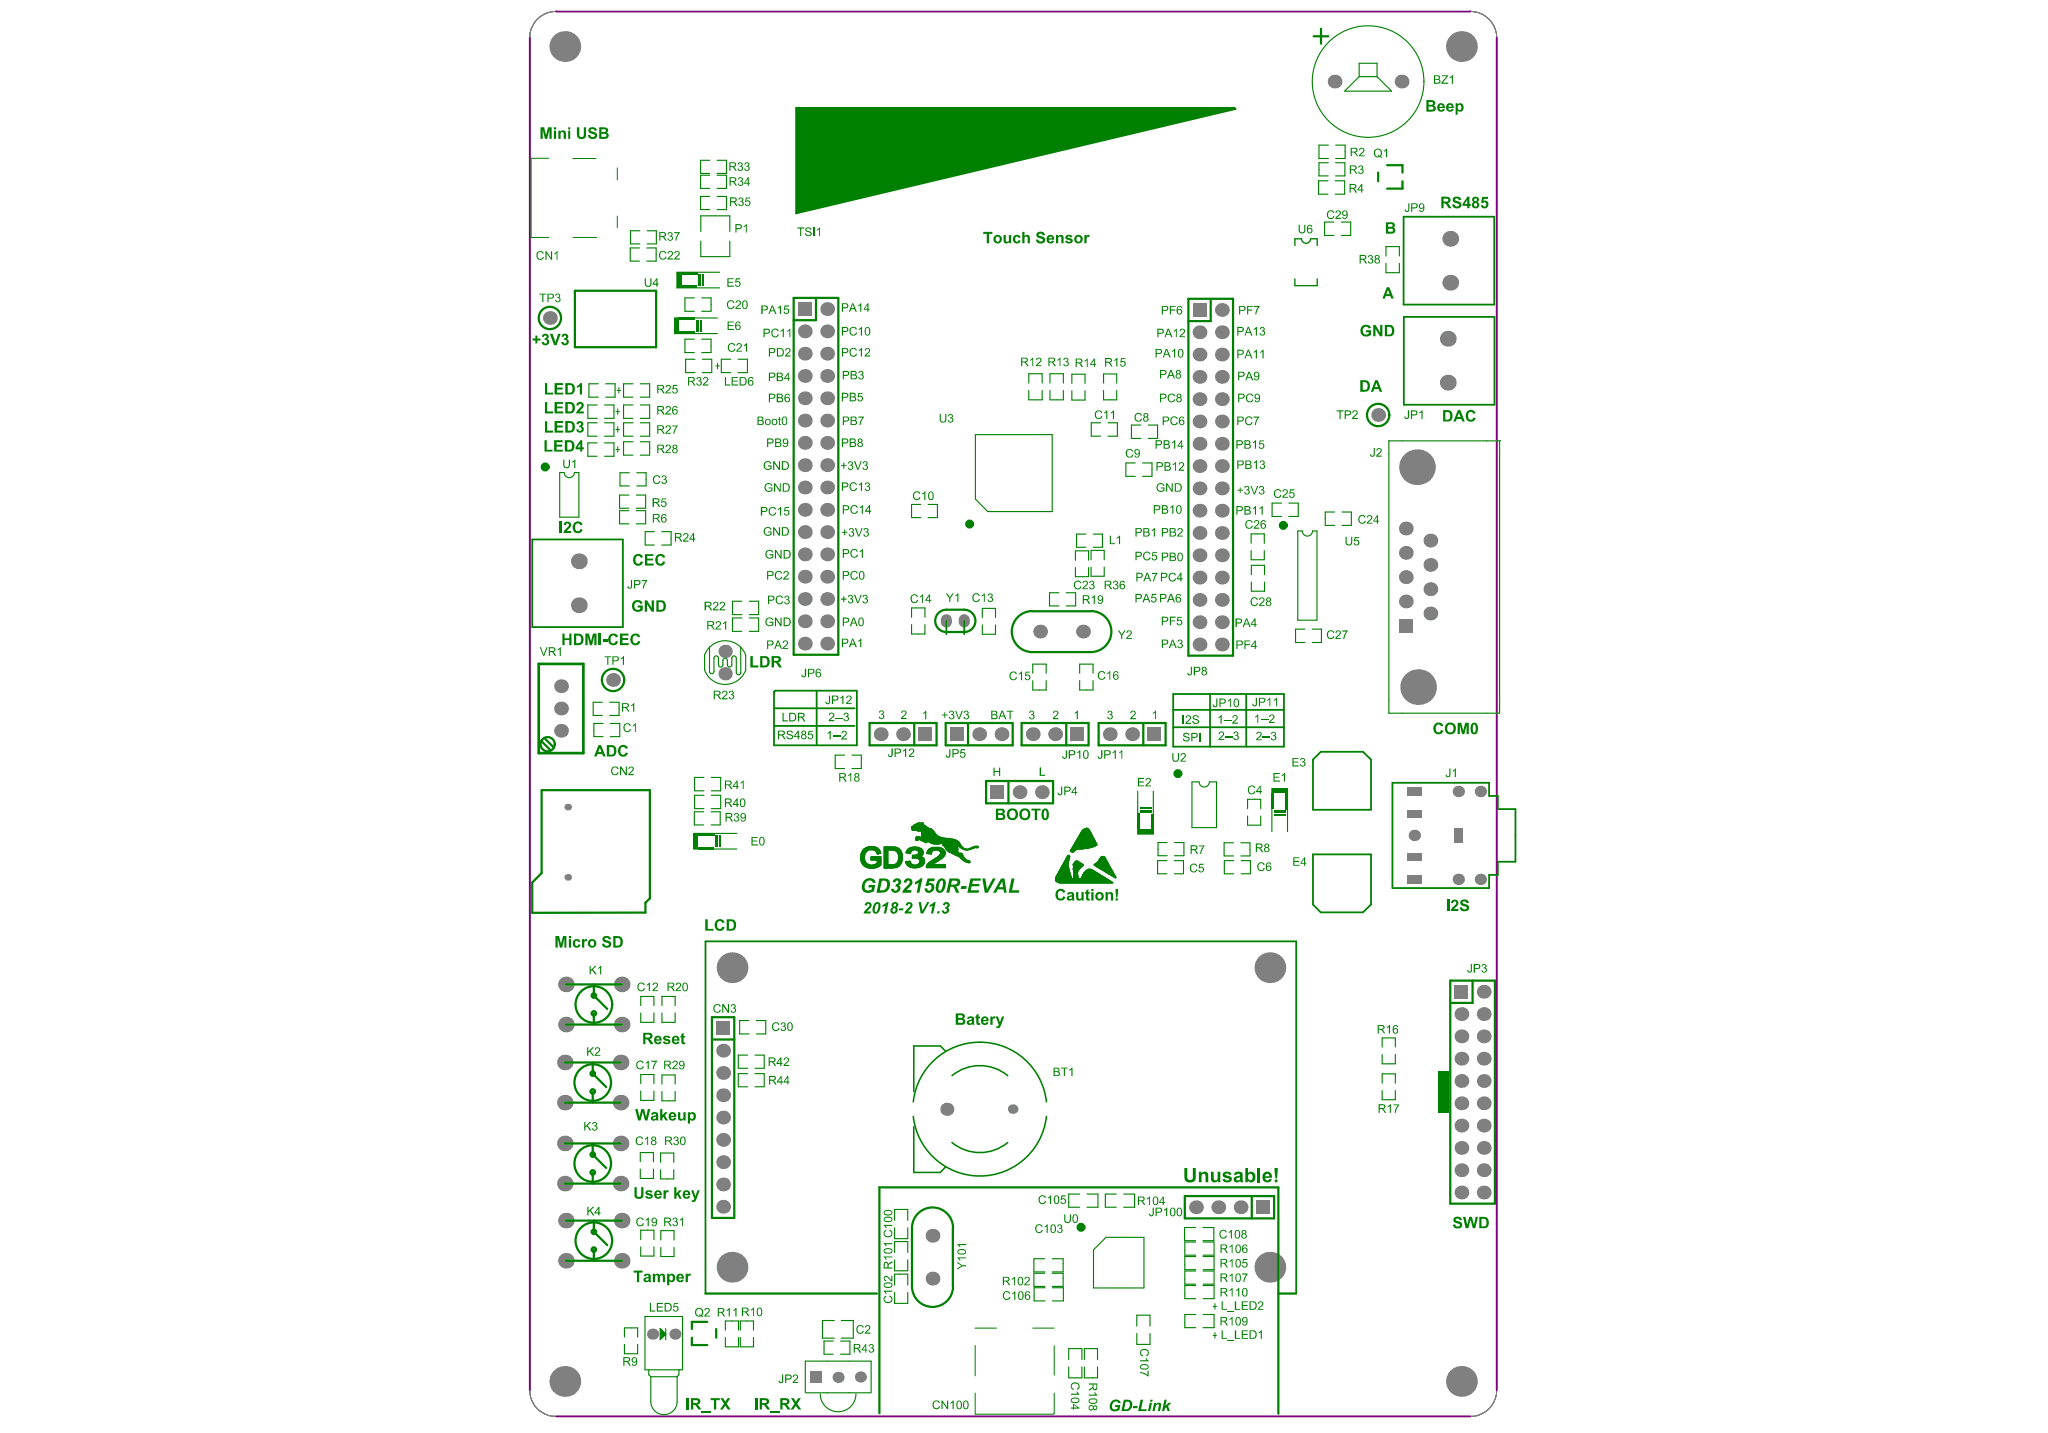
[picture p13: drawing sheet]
<svg xmlns="http://www.w3.org/2000/svg" width="289mm" height="202mm" viewBox="0 0 289 202" stroke-linecap="round" stroke-linejoin="round" font-family="sans-serif">
<path d="M75.8 2.7a3.5 3.5 0 0 1 2.7-1.1h128.9a3.7 3.7 0 0 1 3.7 3.7v190.8a3.7 3.7 0 0 1-3.7 3.7h-128.9a3.7 3.7 0 0 1-3.8-3.7v-190.8a3.5 3.5 0 0 1 1.1-2.6z" fill="none" stroke="#808080" stroke-width=".14"/>
<path d="M74.7 5.3v190.8M78.5 1.6h128.9M211.1 5.3v190.8M78.5 199.8h128.9" fill="none" stroke="#800080" stroke-width=".25"/>
<g fill="#808080">
<circle cx="79.1" cy="99.9" r=".98"/>
<circle cx="79.1" cy="103.1" r=".98"/>
<circle cx="92.1" cy="188.2" r=".79"/>
<circle cx="102" cy="170.2" r=".98"/>
<circle cx="102" cy="160.8" r=".98"/>
<circle cx="102" cy="163.9" r=".98"/>
<circle cx="102" cy="148.2" r=".98"/>
<circle cx="102" cy="151.4" r=".98"/>
<circle cx="102" cy="154.5" r=".98"/>
<circle cx="172.4" cy="90.9" r=".98"/>
<circle cx="172.4" cy="87.8" r=".98"/>
<circle cx="172.4" cy="84.6" r=".98"/>
<circle cx="172.4" cy="81.5" r=".98"/>
<circle cx="172.4" cy="78.3" r=".98"/>
<circle cx="172.4" cy="72" r=".98"/>
<circle cx="172.4" cy="68.9" r=".98"/>
<circle cx="172.4" cy="62.6" r=".98"/>
<circle cx="172.4" cy="59.5" r=".98"/>
<circle cx="172.4" cy="53.2" r=".98"/>
<circle cx="172.4" cy="50" r=".98"/>
<circle cx="172.4" cy="43.7" r=".98"/>
<circle cx="175" cy="170.3" r=".98"/>
<circle cx="197.7" cy="11.5" r=".98"/>
<circle cx="79.1" cy="96.8" r=".98"/>
<circle cx="102" cy="157.6" r=".98"/>
<circle cx="102" cy="167.1" r=".98"/>
<circle cx="172.4" cy="75.2" r=".98"/>
<circle cx="172.4" cy="65.7" r=".98"/>
<circle cx="172.4" cy="56.3" r=".98"/>
<circle cx="172.4" cy="46.9" r=".98"/>
<circle cx="80.1" cy="123.8" r=".47"/>
<circle cx="80.1" cy="113.9" r=".47"/>
<circle cx="118.2" cy="194.3" r=".79"/>
<circle cx="121.4" cy="194.2" r=".79"/>
<circle cx="124.3" cy="103.6" r=".98"/>
<circle cx="131.6" cy="174.3" r=".98"/>
<circle cx="133.6" cy="156.5" r=".93"/>
<circle cx="142.9" cy="156.5" r=".68"/>
<circle cx="141.3" cy="103.6" r=".98"/>
<circle cx="145.7" cy="103.6" r=".98"/>
<circle cx="148.9" cy="103.6" r=".98"/>
<circle cx="159.7" cy="103.6" r=".98"/>
<circle cx="194.4" cy="58.5" r=".98"/>
<circle cx="205.7" cy="124" r=".8"/>
<circle cx="208.9" cy="124" r=".8"/>
<circle cx="79.8" cy="172.2" r="1.1"/>
<circle cx="79.7" cy="161.3" r="1.1"/>
<circle cx="79.7" cy="149.9" r="1.1"/>
<circle cx="79.8" cy="144.5" r="1.1"/>
<circle cx="79.8" cy="138.9" r="1.1"/>
<circle cx="81.7" cy="79.2" r="1.12"/>
<circle cx="95.2" cy="188.2" r=".79"/>
<circle cx="102.3" cy="95" r=".94"/>
<circle cx="102.3" cy="91.9" r=".94"/>
<circle cx="113.5" cy="90.8" r=".98"/>
<circle cx="113.5" cy="87.6" r=".98"/>
<circle cx="113.5" cy="84.5" r=".98"/>
<circle cx="113.5" cy="81.4" r=".98"/>
<circle cx="113.5" cy="78.2" r=".98"/>
<circle cx="113.5" cy="71.9" r=".98"/>
<circle cx="113.5" cy="68.8" r=".98"/>
<circle cx="113.5" cy="62.5" r=".98"/>
<circle cx="113.5" cy="59.3" r=".98"/>
<circle cx="113.5" cy="53" r=".98"/>
<circle cx="113.5" cy="49.9" r=".98"/>
<circle cx="131.6" cy="180.4" r=".98"/>
</g>
<g fill="#808080">
<path d="M101 144.1h2v1.9h-2z" fill-rule="evenodd"/>
<path d="M205.2 116.9h1.1v2h-1.1z" fill-rule="evenodd"/>
<path d="M114.3 193.5h1.6v1.6h-1.6z" fill-rule="evenodd"/>
<path d="M134 102.6h2v1.9h-2z" fill-rule="evenodd"/>
<path d="M129.6 102.6h1.9v1.9h-1.9z" fill-rule="evenodd"/>
<path d="M151 102.6h2v1.9h-2z" fill-rule="evenodd"/>
<path d="M161.9 102.6h1.9v1.9h-1.9z" fill-rule="evenodd"/>
<path d="M198.5 123.5h2v1.1h-2z" fill-rule="evenodd"/>
<path d="M198.5 120.4h2v1.1h-2z" fill-rule="evenodd"/>
<path d="M198.5 111.1h2v1.1h-2z" fill-rule="evenodd"/>
<path d="M112.6 42.6h1.9v2h-1.9z" fill-rule="evenodd"/>
</g>
<path d="M133.5 87.4v.3M136 87.4v.3" fill="none" stroke="#808080" stroke-width="1.6"/>
<g fill="#808080">
<path d="M139.7 110.8h2v1.9h-2z" fill-rule="evenodd"/>
<path d="M168.3 42.7h1.9v2h-1.9z" fill-rule="evenodd"/>
<path d="M205.2 138.9h1.9v2h-1.9z" fill-rule="evenodd"/>
<path d="M198.5 114.2h2v1.1h-2z" fill-rule="evenodd"/>
<path d="M177.2 169.3h1.9v2h-1.9z" fill-rule="evenodd"/>
<path d="M197.4 87.3h1.9v1.9h-1.9z" fill-rule="evenodd"/>
</g>
<g fill="#808080">
<circle cx="143.8" cy="111.7" r=".98"/>
<circle cx="152.8" cy="89.1" r=".98"/>
<circle cx="171.9" cy="170.3" r=".98"/>
<circle cx="168.7" cy="170.3" r=".98"/>
<circle cx="169.2" cy="90.9" r=".98"/>
<circle cx="169.2" cy="87.8" r=".98"/>
<circle cx="169.2" cy="84.6" r=".98"/>
<circle cx="169.2" cy="81.5" r=".98"/>
<circle cx="169.2" cy="78.3" r=".98"/>
<circle cx="169.2" cy="72" r=".98"/>
<circle cx="169.2" cy="68.9" r=".98"/>
<circle cx="169.2" cy="62.6" r=".98"/>
<circle cx="169.2" cy="59.5" r=".98"/>
<circle cx="169.2" cy="53.2" r=".98"/>
<circle cx="169.2" cy="50" r=".98"/>
<circle cx="206.2" cy="168.2" r=".98"/>
<circle cx="206.2" cy="165.1" r=".98"/>
<circle cx="206.2" cy="161.9" r=".98"/>
<circle cx="206.2" cy="158.8" r=".98"/>
<circle cx="206.2" cy="152.5" r=".98"/>
<circle cx="206.2" cy="149.3" r=".98"/>
<circle cx="206.2" cy="143" r=".98"/>
<circle cx="199.5" cy="117.8" r=".8"/>
<circle cx="205.7" cy="111.6" r=".8"/>
<circle cx="201.8" cy="79.7" r=".98"/>
<circle cx="201.8" cy="83.1" r=".98"/>
<circle cx="204.3" cy="47.8" r="1.12"/>
<circle cx="204.3" cy="54" r="1.12"/>
<circle cx="204.6" cy="39.9" r="1.12"/>
<circle cx="204.6" cy="33.7" r="1.12"/>
<circle cx="209.3" cy="168.2" r=".98"/>
<circle cx="209.3" cy="165.1" r=".98"/>
<circle cx="209.3" cy="161.9" r=".98"/>
<circle cx="209.3" cy="158.8" r=".98"/>
<circle cx="209.3" cy="152.5" r=".98"/>
<circle cx="209.3" cy="149.3" r=".98"/>
<circle cx="209.3" cy="143" r=".98"/>
<circle cx="209.3" cy="139.9" r=".98"/>
<circle cx="208.9" cy="111.6" r=".8"/>
<circle cx="79.8" cy="177.8" r="1.1"/>
<circle cx="79.7" cy="194.9" r="2.17"/>
<circle cx="79.7" cy="155.5" r="1.1"/>
<circle cx="79.7" cy="167" r="1.1"/>
<circle cx="81.7" cy="85.4" r="1.12"/>
<circle cx="79.7" cy="6.6" r="2.17"/>
<circle cx="103.3" cy="178.8" r="2.17"/>
<circle cx="103.3" cy="136.5" r="2.17"/>
<circle cx="113.5" cy="75.1" r=".98"/>
<circle cx="113.5" cy="65.6" r=".98"/>
<circle cx="113.5" cy="56.2" r=".98"/>
<circle cx="113.5" cy="46.7" r=".98"/>
<circle cx="169.2" cy="75.2" r=".98"/>
<circle cx="169.2" cy="65.7" r=".98"/>
<circle cx="169.2" cy="56.3" r=".98"/>
<circle cx="169.2" cy="46.9" r=".98"/>
<circle cx="206.2" cy="155.6" r=".98"/>
<circle cx="206.2" cy="146.2" r=".98"/>
<circle cx="201.8" cy="76.3" r=".98"/>
<circle cx="201.8" cy="86.5" r=".98"/>
<circle cx="209.3" cy="155.6" r=".98"/>
<circle cx="209.3" cy="146.2" r=".98"/>
<circle cx="138.1" cy="103.6" r=".98"/>
<circle cx="127.4" cy="103.6" r=".98"/>
<circle cx="156.6" cy="103.6" r=".98"/>
<circle cx="87.7" cy="172.2" r="1.1"/>
<circle cx="87.6" cy="161.3" r="1.1"/>
<circle cx="87.6" cy="149.9" r="1.1"/>
<circle cx="87.7" cy="144.5" r="1.1"/>
<circle cx="87.7" cy="138.9" r="1.1"/>
<circle cx="116.7" cy="90.8" r=".98"/>
<circle cx="116.7" cy="87.6" r=".98"/>
<circle cx="116.7" cy="84.5" r=".98"/>
<circle cx="116.7" cy="81.4" r=".98"/>
<circle cx="116.7" cy="78.2" r=".98"/>
<circle cx="116.7" cy="71.9" r=".98"/>
<circle cx="116.7" cy="68.8" r=".98"/>
<circle cx="116.7" cy="62.5" r=".98"/>
<circle cx="116.7" cy="59.3" r=".98"/>
<circle cx="116.7" cy="53" r=".98"/>
<circle cx="116.7" cy="49.9" r=".98"/>
<circle cx="116.7" cy="43.6" r=".98"/>
<circle cx="147" cy="111.7" r=".98"/>
<circle cx="146.7" cy="89.1" r=".98"/>
<circle cx="198.3" cy="78" r=".98"/>
<circle cx="198.3" cy="81.4" r=".98"/>
<circle cx="198.3" cy="84.8" r=".98"/>
<circle cx="198.3" cy="74.6" r=".98"/>
<circle cx="188.3" cy="11.5" r=".98"/>
<circle cx="87.7" cy="177.8" r="1.1"/>
<circle cx="87.6" cy="155.5" r="1.1"/>
<circle cx="87.6" cy="167" r="1.1"/>
<circle cx="86.5" cy="95.9" r=".98"/>
<circle cx="77.6" cy="44.9" r=".98"/>
<circle cx="116.7" cy="75.1" r=".98"/>
<circle cx="116.7" cy="65.6" r=".98"/>
<circle cx="116.7" cy="56.2" r=".98"/>
<circle cx="116.7" cy="46.7" r=".98"/>
<circle cx="179.1" cy="178.8" r="2.17"/>
<circle cx="179.1" cy="136.5" r="2.17"/>
<circle cx="206.2" cy="194.9" r="2.17"/>
<circle cx="200.1" cy="96.9" r="2.52"/>
<circle cx="199.9" cy="65.9" r="2.52"/>
<circle cx="206.2" cy="6.6" r="2.17"/>
</g>
<path d="M112.3 15.2h61.8l.2 .2-62 14.7z" fill="#008000"/>
<g fill="none" stroke="#008000" stroke-width=".16">
<path d="M191.7 10.8v-1.9h2.6v1.9M191.7 10.8l-2 2.1h6.6l-2-2.1M191.7 10.8h2.6M90.2 35h-1.3v1.8h1.3M90.3 32.6h-1.4v1.8h1.4M91.2 35h1.4v1.8h-1.4M91.3 32.6h1.3v1.8h-1.3M98.9 32.6v-2.2h4.1v2.2M98.9 34v2.2h4.1v-2.2M100.1 27.7h-1.3v1.9h1.3M100.1 22.6h-1.3v1.9h1.3M100.1 24.7h-1.3v1.9h1.3"/>
<path d="M101.2 27.7h1.3v1.9h-1.3M101.2 24.7h1.3v1.9h-1.3M101.2 22.6h1.3v1.9h-1.3M101.5 38.4h-6v2.2h6M187.3 25.5h-1.3v1.9h1.3M187.4 23h-1.3v1.8h1.3M187.4 20.5h-1.3v1.9h1.3M188.2 31.3h-1.3v1.9h1.3M188.4 25.5h1.3v1.9h-1.3M188.4 23h1.3v1.8h-1.3M188.4 20.5h1.4v1.9h-1.4M189.2 31.3h1.4v1.9h-1.4"/>
<path d="M195.5 36.1v-1.3h1.9v1.3M195.5 37.1v1.4h1.9v-1.4M84.3 57.1h-1.4v1.9h1.4M84.3 59.6h-1.4v1.9h1.4M84.4 54.1h-1.3v1.9h1.3M85.3 57.1h1.3v1.9h-1.3M85.3 59.6h1.3v1.9h-1.3M85.4 54.1h1.4v1.9h-1.4M89.3 54.1h-1.3v1.9h1.3M89.3 57.1h-1.3v1.9h1.3M89.3 59.6h-1.3v1.9h1.3M90.3 54.1h1.4v1.9h-1.4"/>
<path d="M90.3 57.1h1.4v1.9h-1.4M90.3 59.6h1.4v1.9h-1.4M98 47.8h-1.4v1.9h1.4M98 42h-1.4v1.9h1.4M98 50.7h-1.3v1.9h1.3M99 47.8h1.3v1.9h-1.3M99 42h1.3v1.9h-1.3M99.1 50.7h1.3v1.9h-1.3M101.2 44.9h-6v2.2h6M103.1 50.7h-1.3v1.9h1.3M104.1 50.7h1.3v1.9h-1.3M145.1 54v-1.3h1.9v1.3"/>
<path d="M145.1 55.1v1.3h1.9v-1.3M148.1 54v-1.3h1.9v1.3M148.1 55.1v1.3h1.9v-1.3M151.2 55.1v1.3h1.9v-1.3M151.2 54.1v-1.3h1.9v1.3M155.3 59.6h-1.3v1.9h1.3M155.7 55.1v1.3h1.8v-1.3M155.7 54v-1.2h1.8v1.2M156.3 59.6h1.3v1.9h-1.3M160.9 60h-1.3v1.8h1.3M162 60h1.3v1.8h-1.3M79.6 66.7h-.6v6.3h2.7v-6.3h-.7"/>
<path d="M84.3 62.5h-1.4v1.9h1.4M85.3 62.5h1.3v1.9h-1.3M88.7 69.8h-1.3v1.9h1.3M88.7 72h-1.3v1.9h1.3M88.8 66.7h-1.3v1.8h1.3M89.3 62.3h-1.3v1.9h1.3M89.8 69.8h1.3v1.9h-1.3M89.8 72h1.3v1.9h-1.3M89.8 66.7h1.3v1.8h-1.3M90.3 62.3h1.4v1.9h-1.4M92.3 75h-1.3v1.9h1.3M93.4 75h1.3v1.9h-1.3"/>
<path d="M129.9 71.2h-1.3v1.8h1.3M130.9 71.2h1.4v1.8h-1.4M137.6 61.3h10.8v10.9h-9.1l-1.7-1.8zM151.7 79v-1.3h1.9v1.3M153.2 75.3h-1.3v1.9h1.3M153.9 80v1.3h1.9v-1.3M153.9 79v-1.4h1.9v1.4M154.2 75.3h1.3v1.9h-1.3M160.2 65.3h-1.4v1.9h1.4M161.2 65.3h1.3v1.9h-1.3M176.5 77.7v1.3h1.9v-1.3M176.5 76.6v-1.3h1.9v1.3"/>
<path d="M180.8 71h-1.3v1.9h1.3M181.8 71h1.3v1.9h-1.3M183.7 74.9h-.6v12.6h2.7v-12.6h-.6M188.3 72.2h-1.3v1.9h1.3M189.3 72.2h1.3v1.9h-1.3M195.9 62.2h15.7l-.1 38.4h-15.6zM211.6 62.2h.1M85 99.1h-1.3v1.8h1.3M86 99.1h1.3v1.8h-1.3M99.4 92.4v2.1M100.1 91.3v3.4M100.7 92.8v1.9"/>
<path d="M101.4 92.8v1M102 93.1v.7M102.6 93.1v.7M103.2 92.8v1M103.9 92.8v2.1M104.5 91.3v3.6M104.7 84.8h-1.4v1.9h1.4M104.7 87.2h-1.4v1.9h1.4M105.2 92.4v2.1M105.7 87.2h1.3v1.9h-1.3M105.7 84.8h1.3v1.9h-1.3M128.6 88.1v1.3h1.9v-1.3"/>
<path d="M128.6 87.1v-1.3h1.9v1.3M138.6 87.1v-1.3h1.8v1.3M138.6 88.1v1.4h1.8v-1.4M145.7 95v-1.3h1.9v1.3M145.7 96v1.3h1.9v-1.3M149.4 83.6h-1.3v1.9h1.3M150.4 83.6h1.3v1.9h-1.3M151.7 80.1v1.3h1.9v-1.3M152.3 96v1.3h1.9v-1.3M152.3 95v-1.3h1.9v1.3M176.5 82.1v1.3h1.9v-1.3M176.5 81.1v-1.4h1.9v1.4"/>
<path d="M184.1 88.7h-1.3v1.9h1.3M185.1 88.7h1.3v1.9h-1.3M85.1 102.1h-1.3v1.8h1.3M86.1 102.1h1.3v1.8h-1.3M99.3 114.5h-1.3v1.9h1.3M99.3 109.7h-1.3v1.9h1.3M99.3 112.2h-1.3v1.9h1.3M100.3 114.5h1.3v1.9h-1.3M100.3 109.7h1.4v1.9h-1.4M100.3 112.2h1.4v1.9h-1.4M103.9 117.6h-6v2.2h6M119.1 106.5h-1.3v1.9h1.3"/>
<path d="M120.2 106.5h1.3v1.9h-1.3M160.5 111.6v6.1h2.2v-6.1M164.7 118.9h-1.3v1.8h1.3M165.7 118.9h1.3v1.8h-1.3M169.2 110.3h-1v6.4h3.4v-6.4h-1M174 118.9h-1.3v1.8h1.3M175.1 118.9h1.2v1.8h-1.2M176 114.1v-1.4h1.9v1.4M176 115.1v1.3h1.9v-1.3M179.4 117.3v-6h2.2v6M164.6 121.4h-1.3v1.9h1.3M165.7 121.4h1.3v1.9h-1.3"/>
<path d="M174 121.4h-1.3v1.9h1.3M175.1 121.4h1.3v1.9h-1.3M90.4 141.9v-1.3h1.9v1.3M90.4 142.9v1.3h1.9v-1.3M90.4 152.9v-1.3h1.9v1.3M90.4 153.9v1.3h1.9v-1.3M93.4 141.9v-1.3h1.8v1.3M93.4 152.9v-1.3h1.8v1.3M93.4 142.9v1.3h1.8v-1.3M93.4 154v1.3h1.8v-1.3M105.5 151.4h-1.3v1.9h1.3M105.5 148.8h-1.3v1.9h1.3"/>
<path d="M105.7 144h-1.4v1.8h1.4M106.5 151.4h1.3v1.9h-1.3M106.5 148.8h1.3v1.9h-1.3M106.7 144h1.3v1.8h-1.3M195 153.8v1.3h1.9v-1.3M195 147.7v-1.3h1.9v1.3M195 148.7v1.4h1.9v-1.4M195 152.8v-1.3h1.9v1.3M90.3 163.9v-1.3h1.9v1.3M90.3 164.9v1.3h1.9v-1.3M90.4 174.9v-1.4h1.9v1.4M90.4 175.9v1.3h1.9v-1.3"/>
<path d="M93.2 165v1.3h1.9v-1.3M93.2 164v-1.4h1.9v1.4M93.2 176v1.2h1.9v-1.2M93.2 174.9v-1.3h1.9v1.3M126.2 177.7v1.6h1.9v-1.6M126.2 173.2v1.5h1.9v-1.5M126.2 172.2v-1.6h1.9v1.6M126.2 176.7v-1.6h1.9v1.6M147.4 177.6h-1.5v1.8h1.5M147.4 179.6h-1.5v1.9h1.5M148.4 177.6h1.6v1.8h-1.6M148.4 179.6h1.6v1.9h-1.6"/>
<path d="M152.3 168.4h-1.5v1.9h1.5M153.4 168.4h1.5v1.9h-1.5M154.3 176.3l1.7-1.8h5.4v7.2h-7.1zM157.5 168.4h-1.6v1.9h1.6M158.5 168.4h1.6v1.9h-1.6M168.7 173.2h-1.6v1.8h1.6M168.7 177.2h-1.6v1.9h1.6M168.7 175.2h-1.6v1.9h1.6M168.7 179.3h-1.6v1.8h1.6M169.7 173.2h1.5v1.8h-1.5M169.7 177.2h1.6v1.9h-1.6M169.7 179.3h1.6v1.8h-1.6"/>
<path d="M169.7 175.2h1.6v1.9h-1.6M88.1 188.6v-1.3h1.9v1.3M88.1 189.6v1.4h1.9v-1.4M91 185.7h5.3v7.5h-5.3zM91.5 193.2v.7l.3 .3M91.8 194.2v3.5M93.1 187.4l.8 .8-.8 .8zM93.2 187.5v1.3h.2v-1.2M93.4 188.3h.5M93.4 187.7v1M93.5 187.7v.9M93.6 188.2h.3"/>
<path d="M93.6 187.8v.7M93.7 187.9v.5M93.9 187.4v1.6M95.5 194.2v3.5M95.8 193.2v.7l-.3 .3h-3.7M102.3 187.6v-1.3h1.9v1.3M102.3 188.7v1.3h1.9v-1.3M104.4 187.6v-1.3h1.9v1.3M104.4 188.7v1.3h1.9v-1.3M113.6 196.4v-4.4h9.3v4.5M113.6 196.5h9.2M117.5 189.2h-1.2v1.8h1.2"/>
<path d="M117.7 186.3h-1.7v2.5h1.7M118.6 189.2h1.3v1.8h-1.3M118.7 186.3h1.7v2.5h-1.7M126.2 182.3v1.6h1.9v-1.6M126.2 181.3v-1.6h1.9v1.6M147.4 181.7h-1.5v1.8h1.5M148.5 181.7h1.5v1.8h-1.5M150.8 191.8v-1.6h1.8v1.6M150.8 192.8v1.6h1.8v-1.6M153 192.8v1.6h1.8v-1.6M153 191.8v-1.6h1.8v1.6M160.4 187.1v-1.6h1.8v1.6"/>
<path d="M160.4 188.1v1.5h1.8v-1.5M168.7 181.3h-1.6v1.9h1.6M168.7 185.4h-1.6v1.9h1.6M169.7 185.4h1.6v1.9h-1.6M169.7 181.3h1.6v1.9h-1.6"/>
</g>
<g fill="none" stroke="#008000" stroke-width=".31">
<path d="M194.4 24.3v1.3M195.7 23.3h2.2v1M197.9 25.6v1h-2.2M81.1 41h11.5v8h-11.5zM112 42h6.3v50.4h-6.3zM115.1 42v3.2h-3.1M167.7 42.1h6.3v50.4h-6.3zM170.8 42.1v3.2h-3.1M133.5 89.2h2.5M133.5 86h2.5M145.6 92h8.3M145.6 86.2h8.3"/>
<path d="M76.4 104.5l1.3 1.4M76.4 111.5h15.3v15.2l-.6 .6v1.4l-16 .1v-4.3l1.3-1.3zM76.8 104.1l1.3 1.4M122.7 102h9.4v3.1h-9.4zM129 102v3.1M133.4 102h9.5v3.1h-9.5zM136.6 102v3.1M139.1 110.2h9.5v3.1h-9.5zM142.3 110.2v3.1M144.1 102h9.5v3.1h-9.5zM150.4 102v3.1M155 102h9.4v3.1h-9.4z"/>
<path d="M161.3 102v3.1M79.8 138.9h7.9M83.8 138.9v1.5l1.9 1.9M204.6 138.3h6.3v31.5h-6.3zM207.7 138.3v3.2h-3.1M79.7 155.5h7.9M79.7 149.9h7.9M79.8 144.5h7.9M83.6 149.9v1.5l1.9 1.9M83.6 154v1.5M83.8 143v1.5M100.4 143.5h3.2v28.3h-3.2z"/>
<path d="M100.4 146.6h3.2M79.7 167h7.9M79.7 161.3h7.9M79.8 172.2h7.9M79.8 177.8h7.9M83.6 161.3v1.6l1.9 1.9M83.6 165.4v1.6M83.8 172.2v1.6l1.9 1.8M83.8 176.3v1.5M128.7 173.2v8.3M134.4 173.2v8.3M167.1 168.7h12.6v3.2h-12.6z"/>
<path d="M176.6 168.7v3.2M97.6 188.7v1h2.2M99.5 182.5h24.2M99.8 186.5h-2.2v1M101 187.5v1.2M124.1 199.4v-31.9h56.2v31.9M180.3 182.5h2.6"/>
</g>
<g fill="none" stroke="#008000" stroke-width=".14">
<path d="M77.4 22.3h-2.5v11.2h2.5M80.8 22.4h3.3M80.9 33.5h3.3M87.1 23.7v1.7M87.1 30.5v1.6M86.9 58.1h.5M87.1 55.1h.5M87.1 57.7v.7M87.3 54.7v.8M101 51.6h.5M101.2 51.2v.8M86.9 63.4h.5"/>
<path d="M86.9 60.6h.5M87.1 60.2v.8M87.1 63v.8M121.7 120h.8M121.7 120h.9M121.7 119.9h.9M121.7 119.9h2.4M121.8 119.9h2.3M121.9 119.8h2.1M121.9 119.7h2M122 119.7h1.9M122 119.6h1.8"/>
<path d="M122.1 119.6h1.7M122.1 119.6h1.6M122.2 119.5h1.5M122.4 119.5h1.1M122.5 119.5h1M122.6 119.4h.7M123.2 119.9h.9M123.3 120h.8M123.4 120h.7M124.7 120h.6M124.7 119.9h2.4M124.7 119.5l1.9 .1"/>
<path d="M124.7 119.5h1.8M124.7 119.5h1.7M124.7 119.5h1.5M124.7 119.8h2.3M124.7 119.8h2.2M124.7 119.7h2.2M124.7 119.7h2.1M124.7 119.6h2M124.7 119.9h2.3M125.9 120h1.2M126.2 120h.9M127.9 120h.8"/>
<path d="M127.9 120h.9M127.9 119.9h1M128 119.9h2.1M128 119.8l2.1 .1M128.1 119.8h2M128.1 119.8h1.9M128.1 119.7h1.9M128.2 119.7h1.8M128.2 119.7h1.7M128.3 119.6h1.5M128.4 119.6h1.3M128.5 119.5h1.1"/>
<path d="M128.6 116.7h2.3M128.6 116.8h2.4M128.6 116.7h2.2M128.6 116.6l2.2 .1M128.6 116.8h2.5M128.6 116.9h2.7M128.6 116.9h2.8M128.7 117h2.8M128.7 117.1h2.9M128.7 116.6h2M128.7 119.5h.7M128.8 117.2h.4"/>
<path d="M128.8 116.6h1.8M128.8 116.5h1.8M128.9 116.5h1.6M128.9 116.4h1.6M128.9 116.4h1.5M129 119.5h.1M129 116.3h1.2M129.2 118.5h.3M129.2 118.4h.3M129.2 118.4h.2M129.2 118.3h.2M129.2 118.3h4.9"/>
<path d="M129.2 118.3h4.7M129.2 118.2h4.2M129.2 118.1h.8M129.2 118.2h4M129.2 118.2h3.8M129.2 118.6h.3M129.2 118.1h.7M129.2 117.2h2.5M129.2 116.2h1M129.3 119.9h.9M129.3 116.2h.9M129.3 118h.5"/>
<path d="M129.4 120h.8M129.4 116.1h.8M129.4 117.2h2.3M129.4 118h.2M129.5 116.1h.3M129.6 118.4h4.9M129.6 118.3h4.6M129.6 118.4h5.1M129.7 118.4h5M129.8 118.5h5.1M129.9 118.5h5M129.9 118.5h5.1"/>
<path d="M129.9 118.6h5.1M129.9 116.1h.3M129.9 117.3h1.8M130 117.3h1.8M130 118.6h5.1M130 118h2.5M130 117.9h2.4M130 117.9h2.3M130 117.8h2.3M130 117.8h2.2M130 117.8h2.1M130 117.7h2.1"/>
<path d="M130 117.7h2M130 117.6h2M130 117.5h1.9M130 117.4h1.9M130 117.4h1.8M130 118h2.6M130.1 118.1h2.8M130.1 118.1h2.6M130.1 118.6h5M130.2 118.7h.6M130.4 118.7h.4M130.4 118.8h.4"/>
<path d="M130.5 118.8h.3M130.5 118.9h.2M130.6 118.9h.1M130.9 120h.8M130.9 120h1M130.9 118.7h4.3M130.9 119.9h1.1M130.9 119.9h2.3M131 118.7h4.2M131 119.9h2.2M131 118.8h4.3M131 119.8h2.1"/>
<path d="M131.1 119.8h2M131.1 119.7h1.9M131.1 118.8h4.2M131.1 118.9h4.3M131.2 119.7h1.7M131.2 118.9h4.2M131.3 119.6h1.6M131.3 118.9h1.6M131.3 119.6h1.5M131.4 118.9h1.4M131.4 119.6h1.3M131.5 119h1.2"/>
<path d="M131.6 119.5h.9M131.6 119h1M131.7 119.1h.8M132 119.1h.3M132.1 119.9h1.1M132.3 120h1M132.4 120h.9M132.9 119.1h2.6M132.9 119h2.6M132.9 119h2.5M132.9 118.9l2.5 .1M132.9 118.9h2.5"/>
<path d="M133 119.2h2.5M133 119.2h2.1M133.1 119.3h2M133.2 119.4h1.9M133.2 119.5h1.9M133.3 119.5h1.8M133.4 119.6h1.7M133.4 119.7h1.7M133.4 119.8h1.7M133.5 119.8h1.6M133.5 119.9h1.6M133.6 119.9h1.5"/>
<path d="M133.6 120h1.5M135.1 119.2l.5 .1M135.2 119.3h.4M135.2 119.4h.5M135.3 119.4h.4M135.3 119.5h.4M135.4 119.5h.4M135.5 119.5l.4 .1M135.5 119.6h.4M135.6 119.6h.4M135.6 119.7h.5M135.7 119.7h.4"/>
<path d="M135.7 119.7h.6M135.8 119.8h.5M135.8 119.8h1.2M135.9 119.8h1M136.1 119.9h.6M136.3 119.9h.2M136.4 119.8h.7M136.5 119.7h.7M136.7 119.7h.5M136.8 119.7h.6M136.9 119.6h.5M136.9 119.6h.6"/>
<path d="M137.1 119.5h.9M137.2 119.5h.8M137.3 119.5h.7M137.4 119.4h.6M137.6 119.4h.3M137.7 119.6h.3M138 119.5l-1 .1M151 120h.7M151.1 119.9h.6M151.1 119.9h.7M151.1 119.8h1.5M151.1 119.8h1.8"/>
<path d="M151.1 119.7h1.9M151.2 119.7h2.1M151.2 119.7h2.3M151.2 119.6h2.5M151.2 119.6h2.6M151.3 119.5h2.8M151.3 119.5h2.9M151.3 119.5h3M151.3 119.4h3.1M151.4 119.4h3.1M151.4 119.4h3.2M151.4 119.3h3.2"/>
<path d="M151.5 119.2h3.3M151.5 119.1h3.3M151.5 119.1h3.2M151.6 119h3.1M151.6 118.9h3M151.7 118.9h2.9M151.7 118.8h2.9M151.7 118.7h2.9M151.8 118.7h2.8M151.8 118.6h2.7M151.8 118.5h2.7M151.9 118.5h2.6"/>
<path d="M151.9 118.5h2.5M151.9 119.8l-.8 .1M151.9 118.4h2.5M152 118.4h2.4M152 118.3h2.4M152 118.3h2.3M152 118.2h2.3M152.1 118.2h2.2M152.1 118.1h2.1M152.2 118h2M152.2 117.9h1.9M152.3 117.8h1.8"/>
<path d="M152.3 117.8h1.7M152.3 117.7h1.7M152.4 117.6h1.6M152.4 117.5h1.6M152.5 117.5h1.4M152.5 117.4h1.4M152.5 117.3h1.4M152.6 117.3h1.2M152.6 117.2h1.2M152.7 117.2h1M152.7 117.1h1M152.8 117.1h.9"/>
<path d="M152.8 117h.8M152.9 117h.7M152.9 116.9h.6M153.1 116.9h.4M153.1 116.8h.3M153.2 116.8h.2M154 119.5l-2.8 .1M154.7 119.2l-3.3 .1M121.4 121.3h.6M121.4 121.2h.6M121.4 121.1h.6M121.4 121h.6"/>
<path d="M121.4 120.9h.6M121.4 120.8h.6M121.4 120.7h.6M121.4 120.6h.6M121.4 121.4h.6M121.4 120.5h.6M121.5 121.6h.6M121.5 121.5h.6M121.5 121.5h.5M121.5 120.5h.5M121.5 120.4h.6M121.5 120.3h.6"/>
<path d="M121.5 121.7h.7M121.5 120.2h.7M121.6 121.7h.7M121.6 121.7h.6M121.6 120.2h.6M121.6 121.8h.7M121.6 121.9h.9M121.6 121.8h.8M121.6 120.1h.7M121.6 120h.8M121.7 120h.7M121.7 122h1"/>
<path d="M121.7 121.9h.9M121.7 122h1.1M121.8 122h2.5M121.8 122.1h2.5M121.8 122.1h2.4M121.9 122.1h2.3M121.9 122.2h2.2M122 122.2h2M122 122.3h2M122.1 120.4l-.6 .1M122.1 122.3h1.8M122.2 122.3h1.6"/>
<path d="M122.3 122.4h1.4M122.3 120.1h-.7M122.4 122.4h1.2M122.4 122.4h1.1M122.8 122.5h.3M122.9 121.3h1.4M122.9 121.2h1.4M122.9 121.1h1.4M122.9 121h1.4M122.9 120.9h1.4M122.9 120.8h1.4M123.1 122h1.2"/>
<path d="M123.2 122h1.1M123.3 121.9h1M123.5 121.9h.8M123.5 120h.6M123.5 120h.7M123.5 120.1h.7M123.6 120.1h.6M123.6 121.8h.7M123.6 120.2h.6M123.7 120.2h.5M123.7 120.3h.6M123.7 121.8h.6"/>
<path d="M123.7 120.4h.6M123.7 121.7h.6M123.7 121.6h.6M123.7 121.5h.6M123.7 121.4h.6M123.7 120.5h.2M124.1 120.4l-.4 .1M124.7 122h2.3M124.7 121.9h.6M124.7 121.8h.6M124.7 121.7h.6M124.7 121.6h.6"/>
<path d="M124.7 121.5h.6M124.7 121.4h.6M124.7 121.3h.6M124.7 121.2h.6M124.7 121.1h.6M124.7 121h.6M124.7 120.9h.6M124.7 120.8h.6M124.7 120.7h.6M124.7 120.6h.6M124.7 120.5h.6M124.7 120.4h.6"/>
<path d="M124.7 120.3h.6M124.7 120.2h.6M124.7 120.1h.6M124.7 122.4h1.7M124.7 122.4h1.8M124.7 122.1h2.3M124.7 122.1h2.2M124.7 122.2h2.1M124.7 122.3h2.1M124.7 122.3h2M124.7 122.3h1.9M126 121.9h1.1"/>
<path d="M126.2 122.4l-1.5 .1M126.3 121.9h.8M126.3 120h.8M126.4 121.8h.7M126.4 120.1h.7M126.5 120.1h.6M126.5 121.8h.6M126.5 121.7h.6M126.5 121.7h.7M126.5 120.2h.7M126.6 121.7h.6M126.6 120.2h.6"/>
<path d="M126.6 120.3h.6M126.6 121.6h.6M126.6 121.5h.6M126.6 120.4h.6M126.7 121.5h.6M126.7 120.4h.5M126.7 121.4h.6M126.7 121.3h.6M126.7 120.6h.6M126.7 120.5h.6M126.7 120.4h.6M126.7 121.2h.6"/>
<path d="M126.7 120.7h.6M126.8 121.1h.5M126.8 121h.5M126.8 120.9h.5M126.8 120.8h.5M126.9 122.2h-2.2M127.8 121.7h.7M127.8 121.6h.7M127.8 121.6h.6M127.8 121.5h.6M127.8 121.8h.8M127.8 121.8h.7"/>
<path d="M127.8 120.3h.7M127.8 120.2h.7M127.8 121.9h.9M127.9 121.9h.9M127.9 120.1h.7M127.9 120h.7M127.9 122h1M127.9 122h2.3M128 122.1h2.2M128.1 122.1h2M128.1 120.4h.4M128.1 122.2h2"/>
<path d="M128.2 122.2h1.8M128.2 122.3h1.8M128.3 121.5h.1M128.3 120.4h.1M128.3 122.3h1.6M128.3 122.3h1.5M128.4 122.3h1.3M128.5 122.4h1.2M128.6 120.1h-.8M128.7 121.1h.1M128.7 121.1h1.6M128.7 121h1.6"/>
<path d="M128.7 121h1.5M128.7 120.9h1.5M128.7 122.4h.8M128.7 120.9h1.4M128.7 120.9h1.3M128.7 120.8h1.3M128.7 120.8h1.2M128.8 120.7h1.3M128.8 120.6h1.3M128.8 120.6h.1M128.8 122.4h.5M129 120.6h1.1"/>
<path d="M129.2 122h1.1M129.2 120.6h.9M129.3 122h1M129.3 120.6h.9M129.4 121.9h.9M129.4 121.1h.9M129.4 120.5h.8M129.4 121.1h1M129.5 121.2h.9M129.5 120.5h.7M129.5 120h.7M129.5 120.4h.7"/>
<path d="M129.5 120.1h.7M129.6 121.8h.8M129.6 121.2h.8M129.6 120.4h.6M129.6 120.3h.7M129.6 120.2h.7M129.7 121.8h.7M129.7 121.7h.7M129.7 121.3h.7M129.7 121.7h.8M129.7 121.4h.8M129.8 121.6h.7"/>
<path d="M129.8 121.5h.7M129.8 121.4h.7M130 120.7h-1.2M130.4 121.9h-.9M130.7 122.4h2.7M130.7 122.2h2.7M130.7 122.3h2.7M130.7 122.1h2.7M130.7 120.4h.7M130.7 120.3h.7M130.7 122h2.7M130.8 122h2.6"/>
<path d="M130.8 120.3h.6M130.8 120.2h.7M130.8 121.9h2.6M130.8 120.1h.8M130.8 120h.8M130.9 121.8h.8M130.9 121.8h.9M131 121.8h.8M131 121.7h.9M131 121.7h1M131.1 121.7h.9M131.2 121.6h1"/>
<path d="M131.2 121.5h1.1M131.3 121.5h1M131.3 120.5h.1M131.4 121.4h1M131.5 121.4h1M131.5 120.1h-.7M131.6 121.3h.9M131.7 121.2h1M131.7 121.9h-.9M131.7 121.2h1.1M131.8 121.2h1M131.9 121.1h1"/>
<path d="M132 121.1h.9M132.1 121h.9M132.2 121.6h-1.1M132.2 120.9h.9M132.3 120.9h.8M132.3 120.8h.9M132.4 120.8h.8M132.5 120h.8M132.5 120.7h.8M132.5 120.6h.8M132.6 120.6h.7M132.6 120.1h.7"/>
<path d="M132.6 120.1h.8M132.6 121.3h-1M132.6 120.5h.8M132.7 120.5h.7M132.7 120.4h.7M132.7 120.2h.7M132.7 120.3h.7M133 121h-1M133.3 120.7h-.9M133.7 120h1.4M133.7 120.1h1.4M133.8 120.1h1.3"/>
<path d="M133.8 120.2h1.3M133.9 120.2h1.2M134 120.2h1.1M134 120.3h1.2M134.1 120.3h1.1M134.2 120.3h1.4M134.3 120.4h1.4M134.4 120.4l1.4 .1M134.5 120.5h1.3M134.6 120.5h1.2M134.6 120.6h1.2M134.7 120.6h1.1"/>
<path d="M134.8 120.6h1M134.9 120.7h.9M134.9 120.7h1M135.1 120.8h.8M135.2 120.8h.7M135.3 120.8h.6M135.3 120.9h.7M135.4 120.9h.6M135.4 121h.6M135.4 121h.7M135.5 121.1h.6M135.6 121.1h.5"/>
<path d="M135.6 121.2h.6M135.6 121.1h.6M135.7 121.2h.5M135.7 121.2h.6M135.7 121.3h.6M135.8 121.3h.8M135.9 121.4h.8M136 121.4h.8M136 121.5h.8M136.1 121.5h.8M136.2 121.6h.7M136.4 121.7h.5"/>
<path d="M136.5 121.7h.3M136.6 121.7h.2M148.9 123.8h2.2M148.9 123.9h2.3M148.9 123.9l3.4 .1M148.9 124h7.3M148.9 124h7.4M148.9 124.1h7.4M148.9 124.1h7.5M148.9 124.1h7.6M148.9 124.2h7.6M148.9 124.2h7.7"/>
<path d="M148.9 123.7h2.2M148.9 124.3h7.8M149 123.6h2.1M149 123.7h2.1M149 124.3h7.7M149 124.3h7.8M149 124.4h7.8M149 123.5h2.1M149 124.4h7.9M149.1 123.5h2M149.1 123.4h1.9M149.1 123.4h2"/>
<path d="M149.1 124.4h7.8M149.2 123.3h1.8M149.2 124.5h7.7M149.2 123.2h1.8M149.2 124.5h7.8M149.3 123.2h1.7M149.3 123.1h1.6M149.3 123.1h1.7M149.3 123h1.6M149.4 123h1.5M149.4 122.9h1.5M149.4 122.8h1.5"/>
<path d="M149.4 124.5h7.6M149.5 124.6h7.5M149.5 122.7h1.3M149.5 122.6h1.3M149.6 122.6h1.2M149.6 122.5h1.2M149.6 122.4l1.2 .1M149.7 122.4h1.1M149.7 122.3h1M149.8 122.2h.9M149.8 122.3h.9M149.8 122.1h.9"/>
<path d="M149.9 122.1h.8M149.9 122h.8M149.9 121.9h.8M150 121.9h.7M150 121.8h.7M150 121.7h.7M150.1 121.7h.6M150.1 121.6h.7M150.2 121.5h.6M150.2 121.4h.6M150.3 121.3h.5M150.3 121.2h.5"/>
<path d="M150.4 121.2h.5M150.4 121.1h.5M150.4 121h.5M150.5 121h.4M150.5 120.9h.4M150.6 120.8h.3M150.6 120.7h.3M150.7 120.6h.1M151 120.1h.6M151 120h.6M151.1 120.2h.4M151.2 120.2h.3"/>
<path d="M151.3 120.2h.1M151.4 122h1.5M151.4 122.5h1M151.4 121.9h1.4M151.4 122.4h1.1M151.4 122.6h.9M151.4 122.7h.9M151.4 122.7h.8M151.4 122.1h1.5M151.4 123.9h.8M151.4 121.8h1.3M151.4 121.8h1.2"/>
<path d="M151.4 122.8h.8M151.4 122.8h.7M151.4 122.9h.7M151.4 123h.7M151.4 122.1h1.4M151.4 122.2h1.3M151.4 122.3h1.3M151.4 122.3h1.2M151.4 123.7h.7M151.4 123.8h.7M151.4 123.8h.8M151.5 121.8h1"/>
<path d="M151.5 123h.6M151.5 123h.5M151.5 123.1h.5M151.5 123.4h.5M151.5 123.4h.6M151.5 123.5h.6M151.5 123.6h.6M151.5 123.7h.6M151.5 121.7h1M151.5 123.2h.5M151.5 123.3h.5M151.6 121.7h.8"/>
<path d="M151.6 121.7h.7M151.6 121.6h.7M151.7 121.6h.5M151.7 121.5h.5M151.7 121.5h.4M151.8 121.4h.2M152.2 122.8h-.8M152.4 122.4l-1 .1M152.4 124h3.8M152.5 123.9h3.5M152.5 123.8h3.4M152.6 123.8h3.2"/>
<path d="M152.6 123.8h3.3M152.6 123.7h3.2M152.6 123.7h3.1M152.7 123.6h2.9M152.7 123.5h2.7M152.7 123.5h2.8M152.7 123.4h2.6M152.8 123.4h2.4M152.8 123.4h2.5M152.8 123.3l2.4 .1M152.8 122.2h-1.4M152.8 123.3h2.3"/>
<path d="M152.9 123.2h2.1M152.9 123.3h2.1M152.9 123.2h2M152.9 123.1h1.9M152.9 123.1h1.8M153 123h1.6M153.1 122.9h1.4M153.1 122.9h1.3M153.2 122.8h1.2M153.2 122.8h1.1M153.2 122.8h1M153.3 122.7h.8"/>
<path d="M153.4 122.7h.7M153.4 122.7h.6M153.5 122.6h.5M153.5 122.6h.4M154.3 122h2.2M154.3 122h2.1M154.4 121.9h2M154.4 122h2.1M154.4 122.1h2.1M154.5 122.1h2M154.5 121.8h1.9M154.5 121.8h1.8"/>
<path d="M154.5 122.2h2.1M154.6 121.8h1.7M154.6 121.7h1.7M154.6 122.2h2M154.7 121.7h1.6M154.7 122.3h1.9M154.8 121.7h1.5M154.8 122.3h1.9M154.8 121.6h1.5M154.8 121.6h1.4M154.9 122.4h1.8M154.9 121.5h1.3"/>
<path d="M155 121.4h1.2M155 121.4h1.1M155 122.4l1.7 .1M155 121.3h1.1M155.1 121.2h1M155.1 122.5h1.7M155.1 121.2h.9M155.1 121.1h.9M155.2 121.1h.7M155.2 122.6h1.6M155.2 121h.7M155.3 121h.6"/>
<path d="M155.3 120.9h.6M155.3 122.6h1.5M155.3 120.9h.5M155.4 120.8h.4M155.4 122.7h1.4M155.4 122.7h1.5M155.5 120.8h.2M155.5 122.7h1.4M155.5 122.8h1.4M155.6 122.8h1.3M155.7 122.8h1.2M155.7 122.9h1.3"/>
<path d="M155.8 122.9h1.2M155.9 123h1.1M156 123l1.1 .1M156.1 123.1h1M156.2 123.2h.9M156.3 123.2h.8M156.3 123.3h.9M156.4 123.3h.8M156.5 123.3l.7 .1M156.6 123.4h.6M156.6 123.4h.7M156.7 123.4h.6"/>
<path d="M156.7 123.5h.6M156.8 123.5h.5M156.9 123.6h.5M157 123.7h.4M157.1 123.7h.3M157.2 123.8h.2M157.3 123.8h.1M157.4 123.9h.1M137.5 187.3h3.1M137.6 189.8v4.3M137.6 196.5v3h11l.1-.1v-2.9M145.7 187.3h3"/>
<path d="M148.7 189.8v4.2M171.1 188.4h.5M171.1 184.3h.5M171.4 183.9v.8M171.4 188v.8"/>
</g>
<g fill="none" stroke="#008000" stroke-width=".25">
<path d="M112.3 15.2h61.8l.2 .2-62 14.7zM198 30.6h12.8v12.4h-12.8zM198 44.7h12.8v12.4h-12.8zM75.1 76.1h12.8v12.4h-12.8zM109.2 97.6l.2-.2h11.4l.1 7.7h-11.7zM109.2 99.9h11.4M115.2 97.4v7.7M133.5 87.6v1.9M136 87.6v1.9M165.5 97.9h15.6v7.4h-15.6zM170.7 97.9v7.4M175.8 97.9v7.4"/>
<path d="M109.2 102.4h11.4M165.5 102.6h15.6M165.5 100.1h15.6M185.2 107.1l1.1-1.1h6l1.1 1.1v7.1h-8.2zM196.4 110.4h13.7v1.9h1.2v1.8h2.5v7.5h-2.5v1.8h-1.2v1.9h-13.7zM185.2 120.5h8.2v7.1l-1.1 1.1h-6l-1.1-1.1zM99.5 182.5v-49.7h83.4v49.7"/>
</g>
<path d="M182.7 39.3v1h3.1v-1M183.6 33.7h-.9v.9M184.9 33.7h.9v.9" fill="none" stroke="#008000" stroke-width=".19"/>
<path d="M128.9 158.9v6.5h3.8l.7-.7M133.4 148.3l-.7-.8h-3.8v6.5" fill="none" stroke="#008000" stroke-width=".22"/>
<path d="M76 93.7h6.3v12.5h-6.3z" fill="none" stroke="#008000" stroke-width=".38"/>
<path d="M95.8 45h2.2" fill="none" stroke="#008000" stroke-width=".28"/>
<g fill="#008000">
<path d="M98.2 45.2h.4v1.5h-.4z" fill-rule="evenodd"/>
<path d="M98.8 45.2h.1v1.5h-.1z" fill-rule="evenodd"/>
<path d="M100.9 117.9h.4v1.6h-.4z" fill-rule="evenodd"/>
<path d="M101.5 117.9h.1v1.6h-.1z" fill-rule="evenodd"/>
<path d="M179.7 114.3h1.6v.4h-1.6z" fill-rule="evenodd"/>
</g>
<path d="M95.8 46.9h2.2" fill="none" stroke="#008000" stroke-width=".28"/>
<g fill="#008000">
<path d="M98.5 38.7h.4v1.6h-.4z" fill-rule="evenodd"/>
<path d="M99.1 38.7h.1v1.6h-.1z" fill-rule="evenodd"/>
</g>
<path d="M179.6 111.9v2.2" fill="none" stroke="#008000" stroke-width=".28"/>
<path d="M179.7 114.9h1.6v.1h-1.6z" fill-rule="evenodd" fill="#008000"/>
<path d="M160.6 114.8v2.3M162.6 114.8v2.3" fill="none" stroke="#008000" stroke-width=".28"/>
<path d="M97.9 117.6h.6v2.2h-.6z" fill-rule="evenodd" fill="#008000"/>
<path d="M98.5 119.6h2.2M98.5 117.7h2.3" fill="none" stroke="#008000" stroke-width=".28"/>
<g fill="#008000">
<path d="M160.8 114.2h1.6v.4h-1.6z" fill-rule="evenodd"/>
<path d="M160.8 113.9h1.6v.2h-1.6z" fill-rule="evenodd"/>
<path d="M179.4 111.3h2.2v.6h-2.2z" fill-rule="evenodd"/>
<path d="M95.5 38.4h.6v2.2h-.6z" fill-rule="evenodd"/>
<path d="M160.5 117.1h2.2v.6h-2.2z" fill-rule="evenodd"/>
</g>
<path d="M181.5 111.9v2.2" fill="none" stroke="#008000" stroke-width=".28"/>
<g fill="#008000">
<path d="M95.2 44.9h.6v2.2h-.6z" fill-rule="evenodd"/>
<path d="M202.9 151.1h1.6v5.9h-1.6z" fill-rule="evenodd"/>
</g>
<path d="M96.1 38.5h2.3M96.1 40.5h2.2" fill="none" stroke="#008000" stroke-width=".28"/>
<g fill="#008000">
<path d="M106 118.1h.9v.1h-.7v.4h.6v.1h-.6v.4h.7v.2h-.9z"/>
<path d="M124 100.4l.4-.2a.28 .28 0 0 1 .3 .2 .28 .28 0 0 1-.2 .4 .38 .38 0 0 1 0 .6 .38 .38 0 0 1-.5-.3h.1a.24 .24 0 0 0 .3 .2 .24 .24 0 0 0 .2-.3 .24 .24 0 0 0-.3-.1v-.2a.22 .22 0 0 0 .3-.1 .22 .22 0 0 0-.3-.3 .22 .22 0 0 0-.2 .2h-.1z"/>
<path d="M127.2 100.3l.3-.1a.37 .37 0 0 1 .4 .3 .37 .37 0 0 1-.2 .5l-.4 .3h.6v.1h-.8l.5-.6a.24 .24 0 0 0 0-.4 .24 .24 0 0 0-.3 .2h-.2z"/>
<path d="M130.2 100.6l.5-.3v1.2h-.2v-1l-.3 .2z"/>
<path d="M146.7 108.3h.2v1h.5v.1h-.7z"/>
<path d="M151.6 100.5l.5-.3v1.3h-.2v-1l-.3 .2z"/>
<path d="M156.6 75.6h.1v1h.6v.2h-.7z"/>
<path d="M157.5 75.8l.5-.2v1.2h-.1v-1l-.3 .2z"/>
<path d="M159.5 100.4l.3-.2 .4 .2v.4l-.5 .5h.6v.2h-.9l.1-.3 .3-.2a.32 .32 0 0 0 .3-.3 .32 .32 0 0 0-.2-.3h-.2l-.1 .2h-.1z"/>
<path d="M162.6 100.5l.5-.3v1.3h-.1v-1l-.4 .2z"/>
<path d="M91 39.3h.1v.6a.32 .32 0 0 0 .3 .4 .32 .32 0 0 0 .3-.4v-.6h.2v.6a.48 .48 0 0 1-.5 .6 .48 .48 0 0 1-.4-.6z"/>
<path d="M104.9 31.9l.5-.3v1.2h-.2v-.9l-.3 .1z"/>
<path d="M82.4 158.3h.2v.6l.6-.6h.2l-.5 .4 .5 .8h-.2l-.4-.6-.2 .2v.4h-.2z"/>
<path d="M83.6 158.4l.2-.1h.3a.28 .28 0 0 1 .2 .3 .28 .28 0 0 1-.2 .2 .37 .37 0 0 1 .1 .6 .37 .37 0 0 1-.6-.1l-.1-.1h.2a.24 .24 0 0 0 .3 .1 .24 .24 0 0 0 .1-.3 .24 .24 0 0 0-.3-.1v-.1a.21 .21 0 0 0 .3-.2 .21 .21 0 0 0-.2-.2 .21 .21 0 0 0-.2 .2h-.2z"/>
<path d="M83.2 136.3h.1v.5l.6-.5h.3l-.5 .4 .5 .7h-.2l-.5-.6-.2 .2v.4h-.1z"/>
<path d="M84.4 136.5l.4-.2v1.1h-.1v-.9l-.3 .2z"/>
<path d="M91.7 183.8h.1v1.1h.6v.1h-.7z"/>
<path d="M92.7 183.8h.8v.1h-.7v.4h.7v.2h-.7v.4h.7v.1h-.8z"/>
<path d="M95.1 183.8h.6v.1h-.5l-.1 .4h.5l.1 .4a.4 .4 0 0 1-.4 .3 .4 .4 0 0 1-.4-.3h.2a.26 .26 0 0 0 .3 .1 .26 .26 0 0 0 .2-.3 .26 .26 0 0 0-.3-.2l-.3 .1z"/>
<path d="M93.6 146.3l.4-.2a.41 .41 0 0 1 .6 .3h-.4a.21 .21 0 0 0-.2-.1 .21 .21 0 0 0-.1 .2l.3 .1a.39 .39 0 0 1 .3 .5 .39 .39 0 0 1-.5 .2h-.3l-.2-.3 .3-.1a.23 .23 0 0 0 .3 .2 .23 .23 0 0 0 .2-.2l-.3-.1a.38 .38 0 0 1-.4-.1 .38 .38 0 0 1 0-.4z"/>
<path d="M96.1 145.9l.3-.2v.4h.3v.3h-.3v.6h.3v.3h-.1a.33 .33 0 0 1-.4-.1 .33 .33 0 0 1-.1-.3v-.5h-.1z"/>
<path d="M90 138.9l.3-.3h.3l.3 .1 .1 .2-.2 .1a.4 .4 0 0 0-.5-.2 .4 .4 0 0 0-.2 .5l.1 .3a.37 .37 0 0 0 .4 .1 .37 .37 0 0 0 .2-.3h.2l-.2 .4h-.6l-.3-.4z"/>
<path d="M91.2 138.9l.5-.3v1.2h-.2v-.9l-.3 .2z"/>
<path d="M92.1 138.7l.3-.1a.4 .4 0 0 1 .4 .4 .4 .4 0 0 1-.3 .4l-.2 .3h.6v.1h-.9l.2-.3 .4-.4a.24 .24 0 0 0 0-.4 .25 .25 0 0 0-.4 .3h-.1z"/>
<path d="M93.4 70.3h.6v.1h-.5l-.1 .4 .4-.1 .2 .3v.4l-.4 .1a.32 .32 0 0 1-.4-.3h.2a.25 .25 0 0 0 .3 .2 .25 .25 0 0 0 .2-.3 .26 .26 0 0 0-.2-.3 .26 .26 0 0 0-.3 .1h-.1z"/>
<path d="M94 62.9l.2-.2a.4 .4 0 0 1 .4 .4 .4 .4 0 0 1-.3 .4l-.3 .3h.6v.1h-.7l.1-.3 .3-.2a.27 .27 0 0 0 .2-.4 .27 .27 0 0 0-.4-.1l-.1 .2h-.1z"/>
<path d="M94 60.1l.2-.1a.41 .41 0 0 1 .4 .4 .41 .41 0 0 1-.3 .4l-.3 .3h.6v.1h-.7l.1-.3 .4-.4a.23 .23 0 0 0 0-.4 .25 .25 0 0 0-.4 .3l-.1-.1z"/>
<path d="M94.8 60h.8l-.3 .5-.2 .7h-.1l.1-.4 .3-.7h-.6z"/>
<path d="M93 35.6h.1a.53 .53 0 0 1 .5-.2 .53 .53 0 0 1 .4 .3l-.1 .1-.1-.1a.39 .39 0 0 0-.5-.1 .39 .39 0 0 0-.2 .5 .39 .39 0 0 0 .4 .4 .39 .39 0 0 0 .4-.3h.1l-.1 .3-.3 .1h-.4l-.2-.4z"/>
<path d="M94.2 35.5l.4-.1a.39 .39 0 0 1 .4 .4 .39 .39 0 0 1-.3 .4l-.3 .3h.6v.1h-.9l.2-.3 .3-.3a.25 .25 0 0 0 .2-.3 .25 .25 0 0 0-.3-.2 .25 .25 0 0 0-.2 .3h-.1z"/>
<path d="M95.2 35.5l.3-.1 .3 .1 .1 .4-.6 .6h.6v.1h-.8l.1-.3 .4-.3a.24 .24 0 0 0 0-.4 .24 .24 0 0 0-.3 .2h-.2z"/>
<path d="M94.3 32.8l.1-.1 .4 .1a.26 .26 0 0 1 .1 .3 .26 .26 0 0 1-.2 .2 .36 .36 0 0 1 0 .6 .36 .36 0 0 1-.5-.3h.1a.25 .25 0 0 0 .3 .3 .25 .25 0 0 0 .2-.4 .25 .25 0 0 0-.3-.1v-.2a.21 .21 0 0 0 .2-.1 .21 .21 0 0 0-.2-.3 .21 .21 0 0 0-.2 .3h-.1z"/>
<path d="M95.1 32.7h.8l-.4 .8-.1 .4h-.1v-.4l.4-.6h-.6z"/>
<path d="M101 87.7l.4-.1 .3 .1v.4l-.6 .6h.6v.1h-.8l.5-.6a.26 .26 0 0 0 .2-.3 .26 .26 0 0 0-.5-.1v.2h-.2z"/>
<path d="M102 87.9l.5-.3v1.2h-.2v-.9l-.3 .2z"/>
<path d="M102.3 53.2h.1v1h.6v.2h-.7z"/>
<path d="M103.2 53.2h.9v.1h-.7v.4h.7v.1h-.7v.4h.7v.2h-.9z"/>
<path d="M102.6 45.4h.9v.1h-.7v.4h.7v.1h-.7v.4h.8v.2h-1z"/>
<path d="M102.6 42.6l.1-.1a.51 .51 0 0 1 .5-.2 .51 .51 0 0 1 .4 .4h-.2a.4 .4 0 0 0-.5-.1 .4 .4 0 0 0-.2 .6l.1 .1a.36 .36 0 0 0 .4 .2 .36 .36 0 0 0 .3-.3h.1l-.1 .3-.4 .1a.67 .67 0 0 1-.5-1z"/>
<path d="M103.9 42.4h.2a.4 .4 0 0 1 .4 .3 .4 .4 0 0 1-.3 .5l-.3 .2h.6v.2h-.8l.1-.3 .3-.2a.32 .32 0 0 0 .3-.3 .32 .32 0 0 0-.2-.3l-.5 .2z"/>
<path d="M104.3 27.9l.3-.1 .2 .2a.24 .24 0 0 1-.1 .4 .37 .37 0 0 1 .1 .6 .37 .37 0 0 1-.6-.1l-.1-.2h.2a.24 .24 0 0 0 .3 .3 .24 .24 0 0 0 .1-.3 .24 .24 0 0 0-.3-.2l.1-.2a.2 .2 0 0 0 .2-.1 .2 .2 0 0 0-.2-.2 .2 .2 0 0 0-.2 .2l-.1-.1z"/>
<path d="M105.2 27.9h.6v.1h-.4l-.1 .3h.4l.2 .3-.1 .3-.3 .2-.4-.2v-.2h.1a.26 .26 0 0 0 .4 .2 .26 .26 0 0 0 .1-.4 .26 .26 0 0 0-.4 0h-.2z"/>
<path d="M104.2 25.1l.1-.1 .4 .1a.26 .26 0 0 1 .1 .2 .26 .26 0 0 1-.2 .2 .38 .38 0 0 1 0 .7 .38 .38 0 0 1-.5-.3h.1a.25 .25 0 0 0 .3 .2 .25 .25 0 0 0 .2-.3 .25 .25 0 0 0-.3-.2v-.1a.21 .21 0 0 0 .3-.1 .21 .21 0 0 0-.2-.3 .21 .21 0 0 0-.2 .2h-.2z"/>
<path d="M104.2 23l.1-.1 .4 .1a.26 .26 0 0 1 .1 .2 .26 .26 0 0 1-.2 .3 .37 .37 0 0 1 0 .6 .37 .37 0 0 1-.5-.3h.1a.25 .25 0 0 0 .3 .2 .25 .25 0 0 0 .2-.3 .25 .25 0 0 0-.4-.2v-.1a.21 .21 0 0 0 .3-.2 .21 .21 0 0 0-.2-.2 .21 .21 0 0 0-.2 .2h-.1z"/>
<path d="M105.1 23l.2-.1 .3 .1a.29 .29 0 0 1-.1 .5 .38 .38 0 0 1 0 .6 .38 .38 0 0 1-.5-.3h.1a.24 .24 0 0 0 .3 .2 .24 .24 0 0 0 .2-.3 .24 .24 0 0 0-.3-.2v-.1a.21 .21 0 0 0 .3-.2 .21 .21 0 0 0-.2-.2 .21 .21 0 0 0-.2 .2h-.2z"/>
<path d="M110.3 193.9h.2v.8a.34 .34 0 0 1-.3 .4 .34 .34 0 0 1-.4-.3l.2-.1a.18 .18 0 0 0 .2 .3 .18 .18 0 0 0 .1-.3z"/>
<path d="M111.9 194l.4-.1a.4 .4 0 0 1 .3 .4 .4 .4 0 0 1-.3 .4l-.3 .3h.6v.1h-.8l.1-.3 .5-.4a.24 .24 0 0 0-.1-.4 .24 .24 0 0 0-.3 .2h-.2z"/>
<path d="M111.1 103.2l.3-.1a.42 .42 0 0 1 .5 .3h-.2a.27 .27 0 0 0-.3-.2 .27 .27 0 0 0-.2 .3l.5 .2a.36 .36 0 0 1 .1 .4 .36 .36 0 0 1-.5 .2l-.2-.1-.2-.3h.2v.1l.3 .2a.22 .22 0 0 0 .3-.1 .22 .22 0 0 0-.1-.3l-.3-.1a.33 .33 0 0 1-.3-.2 .33 .33 0 0 1 .1-.3z"/>
<path d="M114.1 103.1h.6v.1h-.5l-.1 .4a.41 .41 0 0 1 .6 .2 .41 .41 0 0 1-.3 .5 .41 .41 0 0 1-.5-.3l.2-.1a.26 .26 0 0 0 .4 .2 .26 .26 0 0 0 0-.4 .26 .26 0 0 0-.4 0h-.1z"/>
<path d="M110.4 100.5h.2v1.1h.5v.2h-.7z"/>
<path d="M110.5 90.5l.3-.2a.4 .4 0 0 1 .4 .4 .4 .4 0 0 1-.3 .4l-.3 .3h.6v.1h-.8l.1-.2 .3-.3a.28 .28 0 0 0 .2-.3 .28 .28 0 0 0-.3-.2l-.1 .2h-.2z"/>
<path d="M109.4 80.7l.6-.2 .3 .3 .1 .1h-.2a.42 .42 0 0 0-.6-.2 .42 .42 0 0 0-.1 .6 .37 .37 0 0 0 .3 .3 .37 .37 0 0 0 .4-.2h.2l-.1 .2-.5 .2a.67 .67 0 0 1-.4-1.1z"/>
<path d="M110.6 80.7l.3-.1a.4 .4 0 0 1 .4 .3 .4 .4 0 0 1-.3 .5l-.3 .2h.6v.2h-.8l.1-.3 .4-.4a.23 .23 0 0 0 0-.4 .23 .23 0 0 0-.3 .2h-.2z"/>
<path d="M108.1 77.8l.2-.2h.3a.37 .37 0 0 1 .5 .3l-.2 .1-.2-.3h-.3l-.2 .3-.1 .2a.49 .49 0 0 0 .3 .4 .49 .49 0 0 0 .5 0v-.3h-.3v-.1h.5v.4l-.4 .2-.4-.1-.3-.3z"/>
<path d="M109.3 77.6h.2l.6 .9v-.9h.2v1.2h-.2l-.6-1v1h-.2z"/>
<path d="M107.9 68.4l.3-.2 .3-.1 .4 .2v.2h-.1a.43 .43 0 0 0-.6-.1 .43 .43 0 0 0-.1 .6l.2 .2h.3l.2-.1v-.2h-.4v-.1h.6v.4l-.4 .2-.5-.1-.2-.3z"/>
<path d="M109.2 68.2h.2l.6 .9v-.9h.1v1.2h-.1l-.6-1v1h-.2z"/>
<path d="M107.9 65.2l.6-.1 .3 .1v.2h-.1l-.3-.2h-.3l-.2 .5 .2 .4 .4 .1 .2-.2v-.2h-.4v-.1h.6v.4l-.6 .2-.5-.2-.1-.5z"/>
<path d="M109.1 65.1h.1l.7 .9v-.9h.1v1.2h-.1l-.7-1v1h-.1z"/>
<path d="M109.7 43.4l.5-.3v1.2h-.2v-1l-.3 .2z"/>
<path d="M110.7 43.1h.6v.2h-.5v.2a.4 .4 0 0 1 .5 .3 .4 .4 0 0 1-.3 .5 .4 .4 0 0 1-.4-.3h.1a.27 .27 0 0 0 .4 .1 .27 .27 0 0 0 .1-.3 .27 .27 0 0 0-.3-.2l-.3 .1z"/>
<path d="M121.1 90.4l.4-.3v1.2h-.1v-1l-.3 .2z"/>
<path d="M120.1 80.7a.53 .53 0 0 1 .9 .2h-.1a.42 .42 0 0 0-.7-.1 .42 .42 0 0 0 0 .6 .37 .37 0 0 0 .4 .2 .37 .37 0 0 0 .3-.2h.1l-.3 .4-.5-.1-.2-.4v-.3z"/>
<path d="M120 77.7l.1-.1a.52 .52 0 0 1 .9 .2h-.1a.4 .4 0 0 0-.6-.2 .4 .4 0 0 0-.1 .6v.2a.36 .36 0 0 0 .4 .1 .36 .36 0 0 0 .3-.3l.1 .1-.1 .3-.3 .1a.64 .64 0 0 1-.6-1z"/>
<path d="M121.3 77.7l.4-.3v1.3h-.1v-1l-.3 .2z"/>
<path d="M119.9 68.3l.2-.2 .4-.1 .4 .3v.1h-.2a.4 .4 0 0 0-.5-.2 .4 .4 0 0 0-.2 .6l.1 .1a.36 .36 0 0 0 .3 .2 .36 .36 0 0 0 .4-.3l.1 .1-.1 .2-.4 .2a.65 .65 0 0 1-.5-1z"/>
<path d="M121.2 68.3l.4-.3v1.2h-.2v-.9l-.2 .2z"/>
<path d="M122.1 68.1h.1a.32 .32 0 0 1 .4 .1 .32 .32 0 0 1 0 .4 .38 .38 0 0 1-.1 .6 .38 .38 0 0 1-.5-.3h.1a.25 .25 0 0 0 .4 .2 .25 .25 0 0 0 .1-.3 .25 .25 0 0 0-.3-.1v-.2a.21 .21 0 0 0 .3-.1 .21 .21 0 0 0-.3-.3 .21 .21 0 0 0-.2 .3h-.1z"/>
<path d="M119 65.3h.1v.3h.3v.1h-.3v.4h-.1v-.4h-.4v-.1h.4z"/>
<path d="M119.7 65.2a.33 .33 0 0 1 .5-.1 .33 .33 0 0 1 0 .5 .31 .31 0 0 1 .1 .5l-.1 .1-.4 .1-.2-.3 .1-.1a.24 .24 0 0 0 .3 .3 .24 .24 0 0 0 .2-.3 .24 .24 0 0 0-.3-.2v-.1a.2 .2 0 0 0 .3-.1 .2 .2 0 0 0-.2-.3 .2 .2 0 0 0-.2 .2h-.2z"/>
<path d="M120.5 65.1h.2l.3 1.1 .4-1.1h.2l-.5 1.2h-.2z"/>
<path d="M121.8 65.2l.2-.1h.3a.27 .27 0 0 1-.1 .5 .38 .38 0 0 1 0 .7 .38 .38 0 0 1-.5-.3l.1-.1a.24 .24 0 0 0 .3 .3 .24 .24 0 0 0 .2-.4 .24 .24 0 0 0-.3-.1v-.1a.21 .21 0 0 0 .3-.2 .21 .21 0 0 0-.3-.2 .21 .21 0 0 0-.2 .2h-.1z"/>
<path d="M121.1 55.4h.6v.2h-.5v.3l.3-.1 .3 .3-.1 .4-.3 .1a.3 .3 0 0 1-.4-.3h.1a.26 .26 0 0 0 .4 .1 .26 .26 0 0 0 .1-.3 .26 .26 0 0 0-.4-.1l-.2 .1z"/>
<path d="M121.2 52.4l.2-.1a.3 .3 0 0 1 .4 .2 .3 .3 0 0 1-.2 .4h.1a.37 .37 0 0 1-.1 .6 .37 .37 0 0 1-.5-.3h.1a.23 .23 0 0 0 .3 .2 .23 .23 0 0 0 .2-.3 .23 .23 0 0 0-.3-.2v-.1a.21 .21 0 0 0 .3-.1 .21 .21 0 0 0-.2-.3 .21 .21 0 0 0-.2 .3l-.2-.1z"/>
<path d="M121.1 43.1l.4-.3v1.2h-.1v-1l-.3 .2z"/>
<path d="M133.9 105.7h.2v.8a.33 .33 0 0 1-.4 .4 .33 .33 0 0 1-.3-.4h.2a.18 .18 0 0 0 .2 .2 .18 .18 0 0 0 .1-.2z"/>
<path d="M135.6 105.7h.6v.1h-.5l-.1 .3h.4l.2 .3v.3l-.3 .2a.35 .35 0 0 1-.5-.3h.2a.26 .26 0 0 0 .5 0 .26 .26 0 0 0-.3-.4l-.4 .1z"/>
<path d="M132.9 100.8h.3v-.4h.2v.4h.3v.1h-.3v.4h-.2v-.4h-.3z"/>
<path d="M134 100.4l.2-.2 .3 .1a.27 .27 0 0 1-.1 .5 .38 .38 0 0 1 0 .6 .38 .38 0 0 1-.5-.3h.1a.24 .24 0 0 0 .3 .2 .24 .24 0 0 0 .2-.3 .24 .24 0 0 0-.4-.1l.1-.1a.2 .2 0 0 0 .2-.2 .2 .2 0 0 0-.1-.2 .2 .2 0 0 0-.3 .1h-.1z"/>
<path d="M134.7 100.3h.2l.4 1 .4-1h.1l-.4 1.2h-.2z"/>
<path d="M136 100.4l.3-.2 .2 .1 .2 .3-.2 .2a.38 .38 0 0 1 0 .6 .38 .38 0 0 1-.6-.3h.2a.24 .24 0 0 0 .3 .2 .24 .24 0 0 0 .2-.3 .24 .24 0 0 0-.4-.1l.1-.1a.2 .2 0 0 0 .2-.2 .2 .2 0 0 0-.2-.2 .2 .2 0 0 0-.2 .2l-.2-.1z"/>
<path d="M140.2 108.3h.1v.5h.6v-.5h.2v1.2h-.2v-.6h-.6v.6h-.1z"/>
<path d="M142 100.3h1v.1h-.4v1.1h-.2v-1.1h-.4z"/>
<path d="M145.3 100.3l.3-.1 .3 .2v.3l-.2 .1a.37 .37 0 0 1 0 .6 .37 .37 0 0 1-.5-.3h.1a.25 .25 0 0 0 .3 .3 .25 .25 0 0 0 .2-.4 .25 .25 0 0 0-.4-.1l.1-.1a.21 .21 0 0 0 .2-.2 .21 .21 0 0 0-.2-.2 .21 .21 0 0 0-.2 .2l-.1-.1z"/>
<path d="M145.3 50.7l.5-.2v1.2h-.2v-1l-.2 .2z"/>
<path d="M146.2 50.6l.2-.1a.39 .39 0 0 1 .5 .2 .39 .39 0 0 1-.3 .5l-.3 .3h.6v.2h-.8l.1-.3 .3-.3a.28 .28 0 0 0 .3-.2 .28 .28 0 0 0-.3-.3l-.2 .2h-.1z"/>
<path d="M150.1 171.3h.2v.8a.32 .32 0 0 0 .3 .3 .32 .32 0 0 0 .3-.4v-.7h.2v.8a.47 .47 0 0 1-.5 .4 .47 .47 0 0 1-.5-.5z"/>
<path d="M149.7 150.6h.9v.1h-.4v1.1h-.1v-1.1h-.4z"/>
<path d="M150.8 150.9l.5-.3v1.2h-.2v-.9l-.2 .1z"/>
<path d="M149.7 111h.2v.8a.33 .33 0 0 1-.3 .4 .33 .33 0 0 1-.4-.4h.2a.19 .19 0 0 0 .1 .3 .19 .19 0 0 0 .2-.3z"/>
<path d="M150.4 105.8h.1v1a.33 .33 0 0 1-.4 .2 .33 .33 0 0 1-.2-.3h.1a.18 .18 0 0 0 .2 .2 .18 .18 0 0 0 .2-.3z"/>
<path d="M152 106.1l.4-.3v1.2h-.1v-.9l-.3 .2z"/>
<path d="M156.3 100.4l.3-.2 .3 .2a.22 .22 0 0 1-.1 .4h.1a.38 .38 0 0 1-.1 .7 .38 .38 0 0 1-.6-.4h.1a.25 .25 0 0 0 .3 .3 .25 .25 0 0 0 .2-.3 .25 .25 0 0 0-.3-.2v-.1a.21 .21 0 0 0 .3-.2 .21 .21 0 0 0-.2-.2 .21 .21 0 0 0-.2 .2l-.2-.1z"/>
<path d="M148.6 100.4l.4-.1a.43 .43 0 0 1 .3 .4 .43 .43 0 0 1-.4 .4l-.2 .2h.6v.2h-.8l.1-.2 .4-.5a.24 .24 0 0 0 .1-.4 .24 .24 0 0 0-.4 .2h-.2z"/>
<path d="M154.6 58.1l.3-.2a.48 .48 0 0 1 .6 .3l-.2 .1a.4 .4 0 0 0-.5-.2 .4 .4 0 0 0-.2 .6l.3 .3 .3-.1 .2-.2h.1l-.2 .4h-.3l-.3-.1-.2-.3z"/>
<path d="M155.8 58.2l.4-.3v1.2h-.1v-.9l-.3 .2z"/>
<path d="M156.7 58.2l.5-.3v1.2h-.2v-.9l-.3 .2z"/>
<path d="M149.2 50.7l.4-.2v1.2h-.1v-1l-.3 .2z"/>
<path d="M150.1 50.5h.2h.3a.26 .26 0 0 1 .1 .3 .26 .26 0 0 1-.1 .2 .37 .37 0 0 1 0 .6 .37 .37 0 0 1-.6-.2l.1-.1a.25 .25 0 0 0 .3 .3 .25 .25 0 0 0 .2-.4 .25 .25 0 0 0-.3-.1v-.1a.21 .21 0 0 0 .3-.2 .21 .21 0 0 0-.2-.2 .21 .21 0 0 0-.2 .2h-.2z"/>
<path d="M153 50.9l.4-.3v1.2h-.1v-1l-.3 .2z"/>
<path d="M161.8 169.1l.4-.3v1.2h-.1v-1l-.3 .2z"/>
<path d="M166.2 90.3l.2-.1a.29 .29 0 0 1 .4 .2 .29 .29 0 0 1-.2 .4 .38 .38 0 0 1 .1 .6 .38 .38 0 0 1-.6-.3h.1a.24 .24 0 0 0 .3 .2 .24 .24 0 0 0 .2-.3 .24 .24 0 0 0-.3-.1v-.2a.2 .2 0 0 0 .3-.1 .2 .2 0 0 0-.2-.3 .2 .2 0 0 0-.2 .2h-.2z"/>
<path d="M162.5 80.8h.8l-.4 .7-.1 .5h-.1v-.1l.1-.5 .3-.4h-.6z"/>
<path d="M164.9 81l.3-.2h.3l.4 .2v.1l-.2 .1a.4 .4 0 0 0-.5-.2 .4 .4 0 0 0-.2 .6 .37 .37 0 0 0 .4 .3 .37 .37 0 0 0 .4-.3l.1 .1-.2 .2-.4 .1a.68 .68 0 0 1-.4-1z"/>
<path d="M161.3 78.1l.1-.1a.51 .51 0 0 1 .5-.2 .51 .51 0 0 1 .4 .4h-.2a.4 .4 0 0 0-.5-.2 .4 .4 0 0 0-.2 .6l.1 .1a.36 .36 0 0 0 .4 .2 .36 .36 0 0 0 .3-.3h.1l-.1 .3-.4 .2a.67 .67 0 0 1-.5-1z"/>
<path d="M162.6 77.9h.6v.1h-.5l-.1 .3h.5l.2 .3-.1 .1a.4 .4 0 0 1-.3 .4 .4 .4 0 0 1-.4-.4h.1a.27 .27 0 0 0 .4 .1 .27 .27 0 0 0 .1-.4 .27 .27 0 0 0-.5 .1h-.1z"/>
<path d="M163.2 68.4l.3-.2 .3-.1 .4 .2 .1 .2h-.2a.43 .43 0 0 0-.6-.1 .43 .43 0 0 0-.2 .6 .52 .52 0 0 0 .8 .1v-.2h-.4v-.1h.6v.4l-.4 .2-.5-.1-.3-.4z"/>
<path d="M164.5 68.2h.2l.6 .9v-.9h.1v1.2h-.1l-.6-1v1h-.2z"/>
<path d="M165.4 65.5l.5-.3v1.2h-.1v-.9l-.3 .1z"/>
<path d="M166.4 65.3l.4-.1a.41 .41 0 0 1 .3 .4 .41 .41 0 0 1-.4 .4l-.2 .2h.6v.2h-.8v-.2l.3-.3a.29 .29 0 0 0 .3-.3 .29 .29 0 0 0-.2-.3l-.2 .1v.2l-.2-.1z"/>
<path d="M164.8 55.7l.2-.1 .4-.1 .4 .3-.2 .1a.4 .4 0 0 0-.6-.2 .4 .4 0 0 0-.1 .6v.1a.36 .36 0 0 0 .4 .2 .36 .36 0 0 0 .3-.3l.2 .1-.1 .2-.4 .1a.64 .64 0 0 1-.5-1z"/>
<path d="M165 43.2h.9v.1h-.7v.4h.6v.1h-.6v.6h-.2z"/>
<path d="M173.4 186.1l.5-.3v1.2h-.1v-1l-.4 .2z"/>
<path d="M172.1 173.7a.53 .53 0 0 1 .5-.2 .53 .53 0 0 1 .5 .3h-.2a.45 .45 0 0 0-.7 0 .45 .45 0 0 0 .1 .7l.4 .1 .2-.3h.2l-.2 .3-.3 .1a.68 .68 0 0 1-.5-1z"/>
<path d="M173.4 173.8l.4-.3v1.2h-.2v-.9l-.2 .1z"/>
<path d="M172 103.3l.3-.1a.4 .4 0 0 1 .4 .3 .4 .4 0 0 1-.3 .5l-.3 .3h.6v.1h-.8l.1-.3 .3-.2a.28 .28 0 0 0 .2-.3 .28 .28 0 0 0-.2-.3l-.2 .1v.2l-.2-.1z"/>
<path d="M172.9 103.9h.4v.1h-.4z"/>
<path d="M173.4 103.9h.5v.1h-.5z"/>
<path d="M174.1 103.3l.2-.1 .3 .1 .1 .3-.1 .2h.1l.1 .3a.4 .4 0 0 1-.4 .3 .4 .4 0 0 1-.4-.3h.1a.24 .24 0 0 0 .3 .2 .24 .24 0 0 0 .2-.4 .24 .24 0 0 0-.3-.1v-.1a.21 .21 0 0 0 .3-.2 .21 .21 0 0 0-.3-.2 .21 .21 0 0 0-.2 .2h-.1z"/>
<path d="M171.9 101.2l.4-.3v1.2h-.1v-1l-.3 .2z"/>
<path d="M172.7 101.6h.5v.1h-.5z"/>
<path d="M173.3 101.6h.4v.1h-.4z"/>
<path d="M173.9 101l.3-.1 .4 .1v.5l-.6 .4h.6v.2h-.8l.1-.2 .3-.3a.32 .32 0 0 0 .3-.3 .32 .32 0 0 0-.2-.3h-.2l-.1 .2h-.1z"/>
<path d="M175.6 90.3h.8v.2h-.7v.4h.6v.1h-.6v.5h-.1z"/>
<path d="M182.5 120.9h.8v.2h-.7v.3h.7v.2h-.7v.4h.7v.1h-.8z"/>
<path d="M195.8 156.1l.4-.3v1.2h-.1v-1l-.3 .2z"/>
<path d="M196.6 155.8h.8l-.4 .7-.1 .5h-.1v-.4l.4-.7h-.6z"/>
<path d="M189.8 75.7h.2v.7a.32 .32 0 0 0 .3 .4 .32 .32 0 0 0 .3-.3v-.8h.2l-.1 1-.2 .2a.44 .44 0 0 1-.5 0 .44 .44 0 0 1-.2-.5z"/>
<path d="M191.1 75.8h.6v.1h-.5v.3l.3-.1 .2 .2v.5l-.2 .1a.4 .4 0 0 1-.5-.3h.1a.25 .25 0 0 0 .4 .1 .25 .25 0 0 0 0-.4 .25 .25 0 0 0-.4 .1l-.1-.1z"/>
<path d="M191.8 72.8l.2-.1a.49 .49 0 0 1 .7 .3h-.2a.42 .42 0 0 0-.6-.1 .42 .42 0 0 0-.1 .6 .36 .36 0 0 0 .4 .2 .36 .36 0 0 0 .3-.2h.2l-.2 .3-.4 .1-.3-.1-.2-.4 .1-.5z"/>
<path d="M192.9 72.7h.3a.4 .4 0 0 1 .4 .3 .4 .4 0 0 1-.3 .5l-.3 .2h.6v.2h-.8l.1-.2 .3-.4a.32 .32 0 0 0 .2-.5 .25 .25 0 0 0-.4 .2h-.1z"/>
<path d="M193.8 63.2h.2v.9a.33 .33 0 0 1-.4 .3 .33 .33 0 0 1-.3-.3h.1a.18 .18 0 0 0 .2 .2 .18 .18 0 0 0 .2-.3z"/>
<path d="M194.2 63.3l.4-.1a.41 .41 0 0 1 .3 .4 .41 .41 0 0 1-.3 .4l-.3 .3h.6v.1h-.8l.1-.3 .4-.2a.29 .29 0 0 0 .2-.3 .29 .29 0 0 0-.2-.3l-.2 .1-.1 .2-.1-.1z"/>
<path d="M188.6 57.9h.9v.1h-.4v1.1h-.1v-1.1h-.4z"/>
<path d="M190.9 58l.1-.1a.4 .4 0 0 1 .5 .3 .4 .4 0 0 1-.3 .5l-.2 .2h.6v.2h-.9l.1-.2 .5-.5a.23 .23 0 0 0 0-.4 .25 .25 0 0 0-.4 .3l-.1-.1z"/>
<path d="M204.5 108.4h.1v.9a.35 .35 0 0 1-.3 .4 .35 .35 0 0 1-.4-.4h.2a.2 .2 0 0 0 .2 .2 .2 .2 0 0 0 .2-.2z"/>
<path d="M204.9 108.7l.5-.3v1.2h-.2v-.9l-.2 .1z"/>
<path d="M198.6 57.9h.2v.8a.35 .35 0 0 1-.3 .4 .35 .35 0 0 1-.4-.3l.2-.1a.19 .19 0 0 0 .1 .3 .19 .19 0 0 0 .2-.3z"/>
<path d="M200.2 58.2l.5-.3v1.2h-.2v-.9l-.2 .1z"/>
<path d="M82.9 170.2h.1v.6l.6-.6h.2l-.5 .5 .6 .8h-.2l-.5-.7-.2 .2v.5h-.1z"/>
<path d="M82.8 147.7h.2v.6l.6-.6h.2l-.5 .5 .5 .7h-.2l-.4-.6-.2 .2v.4h-.2z"/>
<path d="M84 147.9l.2-.2 .2 .1a.44 .44 0 0 1 .3 .4 .44 .44 0 0 1-.4 .4l-.2 .2h.6v.1h-.8l.1-.3 .4-.3a.23 .23 0 0 0 0-.4 .23 .23 0 0 0-.3 .2h-.2z"/>
<path d="M79 73.6h.3v1.6h-.3z"/>
<path d="M79.7 73.7l.4-.1a.55 .55 0 0 1 .5 .5 .55 .55 0 0 1-.4 .5l-.2 .3h.6v.3h-1.1l.2-.4 .4-.4a.27 .27 0 0 0 .2-.4 .27 .27 0 0 0-.4-.1l-.1 .2h-.3z"/>
<path d="M80.9 73.8l.3-.2h.5a.55 .55 0 0 1 .5 .4l-.3 .1a.4 .4 0 0 0-.6-.2 .4 .4 0 0 0-.2 .6 .39 .39 0 0 0 .3 .4 .39 .39 0 0 0 .5-.3l.3 .1-.1 .1a.74 .74 0 0 1-.9 .3 .74 .74 0 0 1-.4-.9z"/>
<path d="M89.9 172l.2-.2a.51 .51 0 0 1 .7 .3h-.2a.41 .41 0 0 0-.5-.1 .41 .41 0 0 0-.2 .5 .38 .38 0 0 0 .4 .3 .38 .38 0 0 0 .4-.3l.1 .1-.2 .3-.2 .1-.4-.1-.2-.4z"/>
<path d="M91.1 172.1l.4-.4v1.3h-.1v-1l-.3 .2z"/>
<path d="M94.9 171.9a.33 .33 0 0 1 .5-.1 .33 .33 0 0 1 0 .5 .37 .37 0 0 1 0 .6 .37 .37 0 0 1-.5-.2l.1-.1a.25 .25 0 0 0 .3 .3 .25 .25 0 0 0 .2-.3 .25 .25 0 0 0-.4-.2l.1-.2a.2 .2 0 0 0 .2-.2 .2 .2 0 0 0-.2-.2 .2 .2 0 0 0-.2 .3h-.1z"/>
<path d="M95.9 172.1l.4-.4v1.3h-.1v-1l-.3 .2z"/>
<path d="M89.8 160.5l.2-.1 .3-.1 .4 .2v.1l-.1 .1a.41 .41 0 0 0-.6-.2 .41 .41 0 0 0-.1 .6 .36 .36 0 0 0 .3 .3 .36 .36 0 0 0 .4-.3h.1l-.1 .3-.4 .1a.66 .66 0 0 1-.4-1z"/>
<path d="M91 160.6l.4-.3v1.2h-.1v-.9l-.3 .2z"/>
<path d="M95.1 160.4l.2-.1 .4 .1v.3l-.1 .2 .1 .1 .1 .2a.4 .4 0 0 1-.4 .3 .4 .4 0 0 1-.4-.3h.1a.24 .24 0 0 0 .4 .2 .24 .24 0 0 0 .1-.3 .24 .24 0 0 0-.3-.2v-.1a.21 .21 0 0 0 .3-.2 .21 .21 0 0 0-.3-.2 .21 .21 0 0 0-.2 .3l-.1-.1z"/>
<path d="M89.8 149.9l.2-.2 .4-.1 .3 .1 .1 .2-.2 .1a.4 .4 0 0 0-.5-.2 .4 .4 0 0 0-.2 .5l.1 .3a.37 .37 0 0 0 .4 .1 .37 .37 0 0 0 .3-.3h.1l-.2 .4h-.6l-.2-.4z"/>
<path d="M91.1 149.9l.4-.3v1.2h-.1v-.9l-.3 .2z"/>
<path d="M91.9 149.6h.8l-.5 1.2h-.1v-.3l.4-.7h-.6z"/>
<path d="M94.9 149.8l.2-.1a.39 .39 0 0 1 .5 .2 .39 .39 0 0 1-.3 .5l-.3 .3h.6v.1h-.8l.1-.2 .3-.3a.28 .28 0 0 0 .3-.3 .28 .28 0 0 0-.3-.3l-.2 .3h-.1z"/>
<path d="M88 102.2l.3-.1 .3-.1 .3 .2 .1 .2h-.1a.42 .42 0 0 0-.6-.2 .42 .42 0 0 0-.2 .6 .37 .37 0 0 0 .4 .3 .37 .37 0 0 0 .4-.3l.1 .1-.1 .2-.5 .2a.71 .71 0 0 1-.4-1.1z"/>
<path d="M89.3 102.3l.4-.3v1.2h-.1v-.9l-.3 .2z"/>
<path d="M89 99.5l.5-.3v1.2h-.2v-1l-.2 .2z"/>
<path d="M89.5 78.4l.3-.2 .4-.1a.54 .54 0 0 1 .5 .5l-.3 .1a.42 .42 0 0 0-.6-.2 .42 .42 0 0 0-.1 .6 .37 .37 0 0 0 .3 .4 .37 .37 0 0 0 .4-.3l.3 .1v.1a.74 .74 0 0 1-1 .3 .74 .74 0 0 1-.3-1z"/>
<path d="M91 78.2h1.2v.2h-.9v.4h.8v.3h-.8v.4h.9v.3h-1.2z"/>
<path d="M92.6 78.4l.3-.2h.5a.49 .49 0 0 1 .4 .4l-.3 .1a.42 .42 0 0 0-.6-.2 .42 .42 0 0 0-.1 .6 .37 .37 0 0 0 .3 .4 .37 .37 0 0 0 .4-.3l.4 .1-.3 .4-.3 .1-.4-.1a.91 .91 0 0 1-.3-1.3z"/>
<path d="M89 81.8h.2v.8a.34 .34 0 0 1-.3 .5 .34 .34 0 0 1-.4-.4h.2a.19 .19 0 0 0 .2 .2 .19 .19 0 0 0 .1-.3z"/>
<path d="M90.5 81.8h.8l-.4 .7-.1 .5h-.1v-.4l.4-.6h-.6z"/>
<path d="M92.2 67.3l.2-.2 .4-.1 .3 .3-.1 .1a.4 .4 0 0 0-.6-.1 .4 .4 0 0 0-.1 .5v.1a.37 .37 0 0 0 .4 .2 .37 .37 0 0 0 .3-.3l.2 .1-.2 .2-.4 .2a.67 .67 0 0 1-.4-1z"/>
<path d="M93.4 67.2a.33 .33 0 0 1 .5-.1 .33 .33 0 0 1 0 .5h.1a.38 .38 0 0 1-.1 .6 .38 .38 0 0 1-.6-.3h.1a.25 .25 0 0 0 .3 .3 .25 .25 0 0 0 .2-.3 .25 .25 0 0 0-.3-.2v-.1a.22 .22 0 0 0 .2-.1 .22 .22 0 0 0 0-.3h-.2l-.1 .2h-.2z"/>
<path d="M94 57.4l.4-.1a.41 .41 0 0 1 .2 .4 .41 .41 0 0 1-.3 .4l-.3 .2h.6v.2h-.7v-.2l.3-.4a.28 .28 0 0 0 .3-.2 .28 .28 0 0 0-.3-.3l-.2 .2h-.1z"/>
<path d="M94 54.4l.3-.1a.4 .4 0 0 1 .4 .4 .4 .4 0 0 1-.3 .4l-.4 .3h.6v.1h-.7l.1-.3 .4-.4a.24 .24 0 0 0 0-.4 .24 .24 0 0 0-.4 .2h-.1z"/>
<path d="M95 54.3h.6v.2h-.5v.3a.4 .4 0 0 1 .5 .2 .4 .4 0 0 1-.3 .5 .4 .4 0 0 1-.5-.3h.2a.26 .26 0 0 0 .3 .1 .26 .26 0 0 0 .1-.4 .26 .26 0 0 0-.4 .1l-.2-.1z"/>
<path d="M99.4 184.6l.3-.1a.33 .33 0 0 1 .4 .2 .33 .33 0 0 1 0 .3l-.5 .6h.6v.1h-.9l.2-.3 .4-.3a.24 .24 0 0 0 0-.4 .24 .24 0 0 0-.4 .2h-.1z"/>
<path d="M102.5 184.8l.5-.3v1.2h-.2v-.9l-.3 .2z"/>
<path d="M103.5 184.8l.4-.3v1.2h-.2v-.9l-.2 .2z"/>
<path d="M100.7 141.9l.3-.2 .3-.1 .3 .3 .1 .1h-.2a.39 .39 0 0 0-.5-.2 .39 .39 0 0 0-.2 .6 .36 .36 0 0 0 .4 .3 .36 .36 0 0 0 .3-.3l.2 .1-.1 .2-.4 .2a.64 .64 0 0 1-.5-1z"/>
<path d="M101.9 141.6h.2l.6 1v-1h.2v1.3h-.2l-.7-1v1h-.1z"/>
<path d="M103.2 141.7a.33 .33 0 0 1 .5 0 .33 .33 0 0 1-.1 .5h.1a.38 .38 0 0 1-.1 .6 .38 .38 0 0 1-.5-.2l.1-.1a.23 .23 0 0 0 .3 .2 .23 .23 0 0 0 .2-.2 .23 .23 0 0 0-.3-.2v-.1a.21 .21 0 0 0 .2-.2 .21 .21 0 0 0-.2-.3 .21 .21 0 0 0-.2 .3l-.1-.1z"/>
<path d="M99.5 129.7h.3v1.3h.9v.3h-1.2z"/>
<path d="M101 129.9l.3-.2h.4a.55 .55 0 0 1 .5 .4l-.3 .1a.42 .42 0 0 0-.6-.2 .42 .42 0 0 0-.1 .6 .38 .38 0 0 0 .3 .4 .38 .38 0 0 0 .4-.3l.3 .1v.1a.74 .74 0 0 1-1 .3 .74 .74 0 0 1-.3-.9z"/>
<path d="M103.7 114.7h.4a.27 .27 0 0 1 .2 .3 .27 .27 0 0 1-.2 .2l.1 .1a.37 .37 0 0 1-.1 .6 .37 .37 0 0 1-.6-.3h.2a.25 .25 0 0 0 .2 .2 .25 .25 0 0 0 .2-.3 .25 .25 0 0 0-.3-.2v-.1a.2 .2 0 0 0 .3-.2 .2 .2 0 0 0-.2-.2 .2 .2 0 0 0-.2 .2h-.2z"/>
<path d="M104.5 110.4l.4-.3v1.2h-.1v-.9l-.3 .1z"/>
<path d="M102 97.5l.2-.1a.4 .4 0 0 1 .4 .3 .4 .4 0 0 1-.3 .5l-.3 .3h.6v.2h-.8l.2-.4 .4-.3a.24 .24 0 0 0 0-.4 .24 .24 0 0 0-.4 .2h-.1z"/>
<path d="M102.9 97.5h.5a.28 .28 0 0 1 .1 .2 .28 .28 0 0 1-.1 .3 .38 .38 0 0 1 0 .6 .38 .38 0 0 1-.6-.3h.2a.24 .24 0 0 0 .3 .2 .24 .24 0 0 0 .1-.3 .24 .24 0 0 0-.3-.1v-.2a.21 .21 0 0 0 .3-.2 .21 .21 0 0 0-.3-.2 .21 .21 0 0 0-.1 .3l-.2-.1z"/>
<path d="M102.7 48.7l.3-.3h.3l.4 .2v.2h-.1a.4 .4 0 0 0-.6-.2 .4 .4 0 0 0-.2 .5l.1 .3a.38 .38 0 0 0 .4 .1 .38 .38 0 0 0 .3-.3h.1v.2l-.5 .2a.65 .65 0 0 1-.5-.9z"/>
<path d="M104 48.5l.2-.1a.4 .4 0 0 1 .5 .3 .4 .4 0 0 1-.4 .5l-.2 .3h.6v.1h-.9l.5-.6a.26 .26 0 0 0 .2-.3 .26 .26 0 0 0-.4-.1l-.1 .2h-.1z"/>
<path d="M104.9 48.7l.5-.3v1.2h-.2v-.9l-.3 .2z"/>
<path d="M102.6 39.3h.9v.1h-.7v.4h.6v.1h-.6v.4h.7v.2h-.9z"/>
<path d="M103.8 39.3h.6v.1h-.5v.3h.4l.2 .4a.4 .4 0 0 1-.4 .4 .4 .4 0 0 1-.4-.4h.1a.27 .27 0 0 0 .4 .2 .27 .27 0 0 0 .1-.4 .27 .27 0 0 0-.3-.1l-.3 .1z"/>
<path d="M110.6 149.3l.2-.1h.3a.44 .44 0 0 1 .2 .4 .44 .44 0 0 1-.3 .4l-.3 .2h.6v.2h-.8l.1-.3 .5-.4a.23 .23 0 0 0-.1-.4 .23 .23 0 0 0-.3 .2h-.1z"/>
<path d="M109 144.4l.3-.2h.3l.4 .3-.2 .1a.41 .41 0 0 0-.6-.2 .41 .41 0 0 0-.1 .6 .35 .35 0 0 0 .4 .3 .35 .35 0 0 0 .3-.3l.2 .1-.2 .3h-.7l-.2-.4z"/>
<path d="M110.2 144.3l.2-.1a.31 .31 0 0 1 .4 .2 .31 .31 0 0 1-.1 .4h.1a.39 .39 0 0 1-.2 .6 .39 .39 0 0 1-.5-.3h.2a.24 .24 0 0 0 .3 .2 .24 .24 0 0 0 .1-.3 .24 .24 0 0 0-.3-.2v-.1a.21 .21 0 0 0 .3-.2 .21 .21 0 0 0-.2-.2 .21 .21 0 0 0-.2 .3l-.2-.1z"/>
<path d="M108.1 87.3l.2-.2h.4l.2 .1 .2 .2-.2 .1-.1-.2-.4-.1-.2 .2v.4a.47 .47 0 0 0 .3 .4 .47 .47 0 0 0 .4-.1v-.2h-.3v-.2h.5v.4l-.5 .2a.64 .64 0 0 1-.6-.3 .64 .64 0 0 1 .1-.7z"/>
<path d="M109.3 87.1h.2l.6 1v-1h.2v1.2h-.2l-.6-.9v.9h-.2z"/>
<path d="M113.5 94.3h.2v.9a.33 .33 0 0 1-.3 .4 .33 .33 0 0 1-.4-.4h.2a.19 .19 0 0 0 .2 .2 .19 .19 0 0 0 .1-.2z"/>
<path d="M109.6 84.1h.2a.49 .49 0 0 1 .7 .2l-.2 .1a.42 .42 0 0 0-.6-.1 .42 .42 0 0 0-.1 .6l.1 .1a.35 .35 0 0 0 .4 .1 .35 .35 0 0 0 .2-.3h.2l-.1 .3-.4 .2a.66 .66 0 0 1-.6-.5 .66 .66 0 0 1 .2-.7z"/>
<path d="M110.7 84.1h.4a.28 .28 0 0 1 .3 .2 .28 .28 0 0 1-.2 .3 .38 .38 0 0 1 0 .6 .38 .38 0 0 1-.6-.3h.2a.24 .24 0 0 0 .3 .2 .24 .24 0 0 0 .2-.3 .24 .24 0 0 0-.4-.1v-.2a.2 .2 0 0 0 .3-.1 .2 .2 0 0 0-.2-.3 .2 .2 0 0 0-.2 .2h-.2z"/>
<path d="M108.5 71.8l.1-.1a.53 .53 0 0 1 .9 .1h-.2a.4 .4 0 0 0-.5-.1 .4 .4 0 0 0-.2 .5 .38 .38 0 0 0 .3 .4 .38 .38 0 0 0 .5-.3h.1l-.1 .2-.2 .2h-.2a.65 .65 0 0 1-.5-.9z"/>
<path d="M109.8 71.8l.4-.3v1.2h-.2v-.9l-.2 .1z"/>
<path d="M110.7 71.5h.6v.2h-.5v.3a.4 .4 0 0 1 .6 .2 .4 .4 0 0 1-.3 .5 .4 .4 0 0 1-.5-.3h.1a.26 .26 0 0 0 .4 .2 .26 .26 0 0 0 .1-.4 .26 .26 0 0 0-.4-.1h-.2z"/>
<path d="M107.8 74.6l.2-.2 .4-.1 .4 .2v.2h-.1a.45 .45 0 0 0-.7-.1 .45 .45 0 0 0 0 .7l.2 .1h.4l.1-.1v-.2h-.4v-.1h.6l-.1 .4-.4 .2-.4-.1-.2-.2-.1-.3z"/>
<path d="M109.1 74.4h.1l.7 .9v-.9h.1v1.2h-.1l-.7-1v1h-.1z"/>
<path d="M108.9 46.6v-.1a.53 .53 0 0 1 1 .2h-.2a.42 .42 0 0 0-.6-.1 .42 .42 0 0 0-.1 .6 .35 .35 0 0 0 .4 .3 .35 .35 0 0 0 .3-.3h.2l-.2 .3h-.7l-.2-.3z"/>
<path d="M110.1 46.7l.5-.3v1.2h-.2v-1l-.3 .2z"/>
<path d="M111.1 46.6l.4-.2v1.2h-.1v-1l-.3 .2z"/>
<path d="M110.9 49.2l.3-.1a.4 .4 0 0 1 .3 .4 .4 .4 0 0 1-.3 .4l-.3 .2h.6v.2h-.8l.1-.2 .3-.3a.32 .32 0 0 0 .2-.6h-.3l-.1 .2h-.1z"/>
<path d="M112.5 32.1h.9v.1h-.4v1.1h-.1v-1.1h-.4z"/>
<path d="M113.6 32.2l.2-.1h.3a.37 .37 0 0 1 .4 .3h-.2a.27 .27 0 0 0-.3-.2 .27 .27 0 0 0-.2 .3l.5 .2a.36 .36 0 0 1 .2 .5 .36 .36 0 0 1-.5 .1 .43 .43 0 0 1-.5-.4h.2l.2 .3h.1a.25 .25 0 0 0 .4-.3 .24 .24 0 0 0-.4-.2h-.2a.28 .28 0 0 1-.2-.5z"/>
<path d="M114.8 32.1h.1v1.2h-.1z"/>
<path d="M115.2 32.4l.5-.3v1.2h-.1v-.9l-.3 .1z"/>
<path d="M122.7 189.6h.3a.3 .3 0 0 1 .3 .2 .3 .3 0 0 1-.2 .3 .38 .38 0 0 1 0 .7 .38 .38 0 0 1-.6-.3h.2a.25 .25 0 0 0 .3 .2 .25 .25 0 0 0 .2-.3 .25 .25 0 0 0-.4-.2v-.1a.2 .2 0 0 0 .3-.2 .2 .2 0 0 0-.2-.2 .2 .2 0 0 0-.2 .2h-.1z"/>
<path d="M124.8 182.9l.2-.1v.1a.4 .4 0 0 0-.1 .6 .4 .4 0 0 0 .5 .1l.3-.1 .1-.2a.34 .34 0 0 0-.3-.4v-.1l.3 .1 .1 .2v.3l-.1 .3-.5 .1a.58 .58 0 0 1-.6-.2 .58 .58 0 0 1 .1-.7z"/>
<path d="M124.7 182.1h1.2v.1h-1l.2 .3h-.2z"/>
<path d="M124.8 180a.71 .71 0 0 1 .8 .5l.1 .1v-.6h.2v.8l-.2-.1-.3-.3a.29 .29 0 0 0-.4-.3 .29 .29 0 0 0-.2 .3l.2 .2v.1h-.2a.45 .45 0 0 1 0-.7z"/>
<path d="M124.8 173.6l.2-.1v.2a.4 .4 0 0 0-.1 .5 .4 .4 0 0 0 .5 .2l.3-.2 .1-.2a.34 .34 0 0 0-.3-.4v-.1l.3 .1 .1 .2v.3l-.1 .3-.5 .1a.58 .58 0 0 1-.6-.2 .58 .58 0 0 1 .1-.7z"/>
<path d="M124.7 172.8h1.2v.1h-1l.2 .3h-.2z"/>
<path d="M119.7 109.4l.4-.4v1.3h-.1v-1l-.3 .2z"/>
<path d="M118.6 84.4h.4v-.3h.1v.3h.3v.2h-.3v.3h-.1v-.3h-.4z"/>
<path d="M119.7 84l.2-.1 .3 .1a.29 .29 0 0 1 0 .5 .32 .32 0 0 1 .2 .3 .32 .32 0 0 1-.3 .3h-.4l-.1-.3h.1a.24 .24 0 0 0 .3 .2 .24 .24 0 0 0 .2-.3 .24 .24 0 0 0-.3-.2v-.1a.21 .21 0 0 0 .3-.1 .21 .21 0 0 0-.2-.3 .21 .21 0 0 0-.2 .2h-.2z"/>
<path d="M120.5 83.9h.2l.3 1.1 .4-1.1h.2l-.5 1.2h-.2z"/>
<path d="M121.8 84l.1-.1a.31 .31 0 0 1 .5 .1 .31 .31 0 0 1-.2 .5h.1a.38 .38 0 0 1-.1 .6 .38 .38 0 0 1-.5-.3h.1a.25 .25 0 0 0 .4 .2 .25 .25 0 0 0 .1-.3 .25 .25 0 0 0-.3-.2v-.1a.21 .21 0 0 0 .2-.2 .21 .21 0 0 0-.2-.2 .21 .21 0 0 0-.2 .2h-.1z"/>
<path d="M120 71.5l.1-.1a.53 .53 0 0 1 .9 .2h-.1a.4 .4 0 0 0-.6-.2 .4 .4 0 0 0-.1 .6l.1 .3 .2 .1a.34 .34 0 0 0 .4-.3h.1l-.3 .4-.4-.1-.2-.1a.78 .78 0 0 1-.1-.8z"/>
<path d="M121.3 71.6l.4-.3v1.2h-.1v-1l-.3 .2z"/>
<path d="M118.8 75h.3v-.3h.1v.3h.4v.2h-.4v.3h-.1v-.3h-.3z"/>
<path d="M119.8 74.6l.3-.1a.29 .29 0 0 1 .3 .2 .29 .29 0 0 1-.1 .3 .38 .38 0 0 1 0 .7 .38 .38 0 0 1-.6-.3l.2-.1a.24 .24 0 0 0 .2 .3 .24 .24 0 0 0 .3-.3 .24 .24 0 0 0-.4-.2v-.1a.21 .21 0 0 0 .3-.1 .21 .21 0 0 0-.2-.3 .21 .21 0 0 0-.2 .2h-.2z"/>
<path d="M120.6 74.5h.2l.4 1.1 .3-1.1h.2l-.5 1.2h-.1z"/>
<path d="M121.9 74.6l.2-.1a.29 .29 0 0 1 .4 .2 .29 .29 0 0 1-.1 .3 .38 .38 0 0 1 0 .7 .38 .38 0 0 1-.6-.3h.2a.24 .24 0 0 0 .3 .2 .24 .24 0 0 0 .1-.4 .24 .24 0 0 0-.3-.1v-.1a.21 .21 0 0 0 .3-.2 .21 .21 0 0 0-.2-.2 .21 .21 0 0 0-.2 .2h-.2z"/>
<path d="M121.1 58.8h.8l-.4 .7-.1 .5h-.1v-.5l.4-.6h-.6z"/>
<path d="M120 49.2a.53 .53 0 0 1 .9 .2h-.2a.4 .4 0 0 0-.5-.1 .4 .4 0 0 0-.2 .6 .37 .37 0 0 0 .4 .3 .37 .37 0 0 0 .4-.3l.1 .1-.2 .2-.2 .1-.4-.1-.3-.4v-.3z"/>
<path d="M121.2 49.4l.4-.3v1.2h-.2v-.9l-.2 .1z"/>
<path d="M122 49.2l.3-.1a.37 .37 0 0 1 .5 .3 .37 .37 0 0 1-.3 .4l-.3 .3h.6v.2h-.8l.1-.3 .4-.3a.25 .25 0 0 0 .1-.3 .25 .25 0 0 0-.2-.2 .25 .25 0 0 0-.3 .2h-.1z"/>
<path d="M119.9 46.4l.2-.3h.4a.38 .38 0 0 1 .4 .4h-.2a.4 .4 0 0 0-.5-.2 .4 .4 0 0 0-.2 .6l.1 .1a.36 .36 0 0 0 .3 .2 .36 .36 0 0 0 .4-.3h.1l-.1 .3-.4 .1a.64 .64 0 0 1-.5-.9z"/>
<path d="M121.2 46.4l.4-.3v1.2h-.2v-.9l-.2 .2z"/>
<path d="M131.6 197.8h.1a.53 .53 0 0 1 .5-.3 .53 .53 0 0 1 .4 .4h-.2v-.1a.45 .45 0 0 0-.7 .1 .45 .45 0 0 0 .1 .6l.4 .1 .3-.2h.1l-.2 .3-.3 .1a.68 .68 0 0 1-.5-1z"/>
<path d="M132.8 197.6h.2l.6 .9v-.9h.2v1.2h-.2l-.6-1v1h-.2z"/>
<path d="M134.1 197.9l.5-.3v1.2h-.2v-1l-.3 .2z"/>
<path d="M128.5 84.1l.5-.3 .4 .2 .1 .2h-.1a.41 .41 0 0 0-.6-.2 .41 .41 0 0 0-.1 .7 .35 .35 0 0 0 .3 .2 .35 .35 0 0 0 .4-.3l.1 .1-.2 .3h-.6l-.3-.5z"/>
<path d="M129.8 84.1l.4-.3v1.3h-.1v-1l-.3 .2z"/>
<path d="M133.4 83.7h.2l.4 .6 .4-.6h.2l-.5 .7v.5h-.2v-.5z"/>
<path d="M134.8 84l.4-.3v1.2h-.1v-.9l-.3 .2z"/>
<path d="M128.9 69.5l.6-.2 .3 .3-.1 .1a.4 .4 0 0 0-.6-.2 .4 .4 0 0 0-.1 .6 .37 .37 0 0 0 .3 .3 .37 .37 0 0 0 .4-.3l.2 .1-.4 .3h-.5l-.2-.5z"/>
<path d="M130.1 69.6l.5-.3v1.2h-.2v-.9l-.3 .2z"/>
<path d="M132.6 58.4h.1v.7a.32 .32 0 0 0 .3 .4 .32 .32 0 0 0 .4-.4v-.7h.1v1l-.3 .2a.44 .44 0 0 1-.6-.5z"/>
<path d="M133.9 58.4h.2l.2 .1a.26 .26 0 0 1 .2 .2 .26 .26 0 0 1-.2 .2 .38 .38 0 0 1 0 .7 .38 .38 0 0 1-.6-.3h.2a.24 .24 0 0 0 .2 .2 .24 .24 0 0 0 .2-.3 .24 .24 0 0 0-.3-.2v-.1a.2 .2 0 0 0 .3-.2 .2 .2 0 0 0-.2-.2 .2 .2 0 0 0-.2 .2h-.2z"/>
<path d="M141.5 182.4h.1a.53 .53 0 0 1 .5-.3 .53 .53 0 0 1 .4 .4h-.1l-.1-.1a.45 .45 0 0 0-.6 .1 .45 .45 0 0 0 .1 .6l.3 .1 .3-.3 .2 .1-.2 .3-.4 .1a.68 .68 0 0 1-.5-1z"/>
<path d="M142.8 182.4l.4-.2v1.2h-.1v-1l-.3 .2z"/>
<path d="M142.7 180.4l.5-.3v1.2h-.1v-.9l-.4 .2z"/>
<path d="M144.6 180.2l.3-.1a.43 .43 0 0 1 .4 .4 .43 .43 0 0 1-.4 .5l-.2 .2h.6v.1h-.8v-.2l.5-.4a.25 .25 0 0 0 0-.5 .25 .25 0 0 0-.3 .3h-.2z"/>
<path d="M142.5 95l.2-.2 .4-.1 .4 .4-.2-.1a.42 .42 0 0 0-.6 0 .42 .42 0 0 0-.1 .6l.2 .2h.2a.28 .28 0 0 0 .3-.3l.2 .1-.2 .3h-.3a.65 .65 0 0 1-.5-.9z"/>
<path d="M143.7 95l.5-.3v1.2h-.2v-.9l-.2 .2z"/>
<path d="M144.7 94.8h.6v.1h-.5v.3a.4 .4 0 0 1 .5 .2 .4 .4 0 0 1-.2 .5 .4 .4 0 0 1-.5-.3h.1a.25 .25 0 0 0 .4 .2 .25 .25 0 0 0 .1-.4l-.1-.1-.5 .1z"/>
<path d="M151.6 82.2l.3-.3a.46 .46 0 0 1 .6 .3l-.1 .1a.39 .39 0 0 0-.6-.2 .39 .39 0 0 0-.1 .5 .36 .36 0 0 0 .3 .4 .36 .36 0 0 0 .4-.3h.2l-.1 .3-.4 .1a.64 .64 0 0 1-.5-.9z"/>
<path d="M152.8 82.1l.1-.2a.4 .4 0 0 1 .6 .3 .4 .4 0 0 1-.3 .5l-.3 .3h.6v.1h-.8l.1-.2 .3-.3a.28 .28 0 0 0 .2-.3 .28 .28 0 0 0-.2-.3l-.2 .3h-.2z"/>
<path d="M153.8 82l.1-.1a.32 .32 0 0 1 .4 .1 .32 .32 0 0 1-.1 .5h.1a.39 .39 0 0 1-.1 .6 .39 .39 0 0 1-.6-.3h.2a.25 .25 0 0 0 .3 .2 .25 .25 0 0 0 .2-.3 .25 .25 0 0 0-.4-.2l.1-.1a.21 .21 0 0 0 .2-.2 .21 .21 0 0 0-.2-.2 .21 .21 0 0 0-.2 .3l-.1-.1z"/>
<path d="M154 84.3l.5-.3v1.2h-.2v-1l-.2 .2z"/>
<path d="M160.9 190.5l.3-.2h.4a.52 .52 0 0 1 .5 .5 .52 .52 0 0 1-.4 .5v-.1a.4 .4 0 0 0 .2-.6 .4 .4 0 0 0-.6-.1 .36 .36 0 0 0-.4 .3 .36 .36 0 0 0 .4 .4l-.1 .1-.3-.2z"/>
<path d="M160.9 191.9h.9l-.2-.3h.2l.2 .4h-1.1z"/>
<path d="M160.9 193.5l.5 .2 .5 .3v-.6h.1v.7l-.7-.3-.4-.1z"/>
<path d="M162.6 170.4h.2l-.1 1a.33 .33 0 0 1-.3 .2 .33 .33 0 0 1-.3-.4h.2a.18 .18 0 0 0 .2 .2 .18 .18 0 0 0 .1-.2z"/>
<path d="M164.2 170.6l.5-.2v1.2h-.2v-1l-.3 .2z"/>
<path d="M160.5 109.7h.9v.2h-.7v.3h.7v.2h-.7v.4h.7v.1h-.9z"/>
<path d="M161.6 109.9l.4-.2a.4 .4 0 0 1 .4 .4 .4 .4 0 0 1-.3 .4l-.3 .3h.6v.1h-.8l.1-.2 .3-.3a.28 .28 0 0 0 .2-.3 .28 .28 0 0 0-.3-.2l-.2 .2h-.1z"/>
<path d="M165 87h.9v.1h-.7v.4h.6v.1h-.6v.6h-.2z"/>
<path d="M166.1 87h.6v.1h-.4l-.1 .4 .4-.1 .2 .3-.1 .4-.3 .1a.34 .34 0 0 1-.4-.3h.1a.25 .25 0 0 0 .3 .2 .25 .25 0 0 0 .2-.3 .26 .26 0 0 0-.1-.2 .26 .26 0 0 0-.3 0h-.2z"/>
<path d="M157.7 88.9h.2l.4 .6 .3-.6h.2l-.5 .7v.5h-.1v-.5z"/>
<path d="M159 89.1l.3-.2a.38 .38 0 0 1 .4 .3 .38 .38 0 0 1-.3 .5l-.3 .3h.6v.1h-.8l.1-.3 .4-.3a.24 .24 0 0 0 0-.4 .24 .24 0 0 0-.3 .2h-.2z"/>
<path d="M162.5 83.8h.6v.1h-.5v.3h.3l.2 .2v.5l-.3 .1a.38 .38 0 0 1-.4-.3h.1a.26 .26 0 0 0 .4 .1 .26 .26 0 0 0 .1-.4 .26 .26 0 0 0-.4 0h-.2z"/>
<path d="M165.1 71.6l.4-.3v1.2h-.1v-1l-.3 .2z"/>
<path d="M162.5 74.8l.4-.3v1.2h-.1v-1l-.3 .2z"/>
<path d="M166.2 74.6l.2-.1a.4 .4 0 0 1 .5 .3 .4 .4 0 0 1-.3 .5l-.3 .3h.6v.1h-.8v-.2l.4-.3a.32 .32 0 0 0 .1-.6 .24 .24 0 0 0-.4 .2h-.1z"/>
<path d="M165.3 58.9l.2-.2 .4 .1 .2 .2-.1 .1a.4 .4 0 0 0-.6-.2 .4 .4 0 0 0-.1 .6 .37 .37 0 0 0 .3 .3 .37 .37 0 0 0 .4-.3l.2 .1-.2 .3-.4 .1-.3-.1-.2-.4v-.3z"/>
<path d="M165.3 62.4l.5-.3v1.2h-.2v-1l-.2 .2z"/>
<path d="M160.1 58.5l.2-.2 .4-.1 .3 .2 .1 .2h-.2a.41 .41 0 0 0-.5-.1 .41 .41 0 0 0-.1 .6v.1a.37 .37 0 0 0 .4 .1 .37 .37 0 0 0 .3-.3l.1 .1-.2 .3h-.6l-.2-.4z"/>
<path d="M158.9 63.5l.3-.2h.3l.4 .4h-.2a.38 .38 0 0 0-.5-.2 .38 .38 0 0 0-.2 .5 .37 .37 0 0 0 .3 .4 .37 .37 0 0 0 .4-.3l.2 .1-.2 .3-.4 .1a.65 .65 0 0 1-.4-1.1z"/>
<path d="M165.6 46.6l.4-.2v1.2h-.1v-1l-.3 .2z"/>
<path d="M166.5 46.5l.3-.1a.38 .38 0 0 1 .4 .3 .38 .38 0 0 1-.3 .4l-.3 .3h.6v.2h-.8l.1-.3 .5-.4a.23 .23 0 0 0-.1-.4 .23 .23 0 0 0-.3 .2h-.2z"/>
<path d="M165.3 49.5l.5-.3v1.2h-.2v-.9l-.3 .2z"/>
<path d="M173.4 177.9l.5-.3v1.2h-.1v-1l-.4 .2z"/>
<path d="M175.4 177.6h.6v.2h-.5l-.1 .3 .4-.1 .2 .3v.3l-.3 .2-.4-.1-.1-.2h.2a.28 .28 0 0 0 .4 .1 .28 .28 0 0 0 0-.4 .28 .28 0 0 0-.4 0h-.2z"/>
<path d="M173.4 179.9l.5-.3v1.2h-.1v-.9l-.4 .2z"/>
<path d="M175.2 179.6h.8l-.4 .8v.4h-.2l.1-.4 .3-.6h-.6z"/>
<path d="M173.4 182l.5-.3v1.2h-.1v-1l-.4 .2z"/>
<path d="M174.4 182l.4-.3v1.2h-.1v-1l-.3 .2z"/>
<path d="M167.9 122.1l.2-.2 .4-.1 .4 .2v.2h-.1a.42 .42 0 0 0-.6-.1 .42 .42 0 0 0-.1 .6l.1 .2h.2h.2l.2-.3 .1 .1-.1 .3-.4 .1a.66 .66 0 0 1-.5-1z"/>
<path d="M169.2 121.8h.6v.2h-.5v.3h.4l.2 .2-.1 .4-.3 .2a.33 .33 0 0 1-.4-.4h.1a.28 .28 0 0 0 .4 .2 .28 .28 0 0 0 .2-.3 .28 .28 0 0 0-.4-.2l-.3 .1z"/>
<path d="M169.1 119.3h.8l-.4 .8v.4h-.2v-.2l.4-.9h-.6z"/>
<path d="M171.6 98.5h.1v.9a.34 .34 0 0 1-.3 .4 .34 .34 0 0 1-.3-.4h.1a.19 .19 0 0 0 .2 .2 .19 .19 0 0 0 .2-.2z"/>
<path d="M173.2 98.8l.4-.3v1.3h-.1v-1l-.3 .2z"/>
<path d="M179.7 109h.8v.2h-.7v.4h.7v.1h-.7v.4h.8v.2h-.9z"/>
<path d="M180.8 109.4l.5-.4v1.3h-.2v-1l-.2 .2z"/>
<path d="M182.3 106.9h.9v.2h-.7v.3h.6v.2h-.6v.4h.7v.1h-.9z"/>
<path d="M183.4 107.1h.1a.32 .32 0 0 1 .5-.1 .32 .32 0 0 1-.1 .5 .37 .37 0 0 1 .1 .6 .37 .37 0 0 1-.6-.3h.1a.25 .25 0 0 0 .3 .2 .25 .25 0 0 0 .2-.3 .25 .25 0 0 0-.3-.1v-.2a.21 .21 0 0 0 .3-.1 .21 .21 0 0 0-.2-.3 .21 .21 0 0 0-.2 .2h-.2z"/>
<path d="M179.8 69.3l.3-.3h.3l.3 .2 .1 .1-.2 .1a.4 .4 0 0 0-.5-.2 .4 .4 0 0 0-.2 .5l.1 .3a.38 .38 0 0 0 .3 .1 .38 .38 0 0 0 .3-.3h.2l-.1 .3-.4 .1a.67 .67 0 0 1-.5-.9z"/>
<path d="M181 69.1l.3-.1a.4 .4 0 0 1 .4 .3 .4 .4 0 0 1-.3 .5l-.3 .3h.6v.1h-.8l.5-.6a.26 .26 0 0 0 .1-.3 .26 .26 0 0 0-.4-.1v.2h-.2z"/>
<path d="M182 69h.6v.2h-.5l-.1 .3h.5l.1 .2v.3l-.1 .2h-.4l-.2-.1v-.2h.1a.27 .27 0 0 0 .4 .1 .27 .27 0 0 0 0-.4 .27 .27 0 0 0-.4 .1l-.1-.1z"/>
<path d="M183.2 31.7h.2v.7a.32 .32 0 0 0 .3 .4 .32 .32 0 0 0 .3-.4v-.7h.2v.7a.48 .48 0 0 1-.5 .5 .48 .48 0 0 1-.5-.5z"/>
<path d="M195.7 144.9l.4-.3v1.2h-.2v-1l-.2 .2z"/>
<path d="M193.1 36h.3h.2a.26 .26 0 0 1 .1 .3 .26 .26 0 0 1-.2 .2 .38 .38 0 0 1 0 .7 .38 .38 0 0 1-.6-.3l.2-.1a.25 .25 0 0 0 .3 .3 .25 .25 0 0 0 .2-.3 .25 .25 0 0 0-.3-.2v-.1a.21 .21 0 0 0 .2-.2 .21 .21 0 0 0-.2-.2 .21 .21 0 0 0-.2 .2h-.1z"/>
<path d="M195.2 21.3l.5-.3v1.2h-.2v-1l-.2 .2z"/>
<path d="M191.8 20.9l.3-.1a.43 .43 0 0 1 .4 .5 .43 .43 0 0 1-.4 .4l-.2 .2h.6v.1h-.8l.4-.5a.28 .28 0 0 0 .3-.2 .28 .28 0 0 0-.3-.3l-.2 .2h-.2z"/>
<path d="M191.7 23.4l.3-.1a.28 .28 0 0 1 .3 .2 .28 .28 0 0 1-.1 .4 .38 .38 0 0 1 0 .6 .38 .38 0 0 1-.6-.3h.1a.24 .24 0 0 0 .4 .2 .24 .24 0 0 0 .1-.3 .24 .24 0 0 0-.3-.1v-.2a.21 .21 0 0 0 .3-.1 .21 .21 0 0 0-.2-.3 .21 .21 0 0 0-.3 .2h-.1z"/>
<path d="M204.1 126.9h.4v1.6h-.4z"/>
<path d="M204.8 127.1l.5-.2a.55 .55 0 0 1 .4 .5 .55 .55 0 0 1-.3 .6l-.3 .2h.6v.3h-1l.1-.3 .5-.6a.24 .24 0 0 0 .2-.3 .24 .24 0 0 0-.3-.2 .24 .24 0 0 0-.2 .3h-.3z"/>
<path d="M206.1 127l.5-.1a.5 .5 0 0 1 .6 .5h-.3a.3 .3 0 0 0-.3-.2 .3 .3 0 0 0-.3 .1l.1 .1 .4 .1a.53 .53 0 0 1 .4 .7 .53 .53 0 0 1-.7 .3l-.3-.1-.2-.2v-.2h.3a.32 .32 0 0 0 .3 .3 .32 .32 0 0 0 .3-.4l-.6-.1a.45 .45 0 0 1-.2-.8z"/>
<path d="M198.7 28.7h.1v.9l-.1 .3h-.3a.25 .25 0 0 1-.2-.4h.1a.19 .19 0 0 0 .2 .3 .19 .19 0 0 0 .2-.3z"/>
<path d="M203.4 10.6h.9v.2l-.8 .9h.8v.1h-1v-.1l.8-.9h-.7z"/>
<path d="M204.5 10.9l.5-.3v1.2h-.2v-.9l-.3 .2z"/>
<path d="M79.5 64.8h.1v.8a.32 .32 0 0 0 .4 .3 .32 .32 0 0 0 .3-.4v-.7h.1v.8a.47 .47 0 0 1-.5 .5 .47 .47 0 0 1-.4-.6z"/>
<path d="M80.7 65.1l.5-.3v1.2h-.2v-.9l-.3 .2z"/>
<path d="M89.3 84.9l.4-.2h.4l.4 .1 .1 .3-.3 .1-.2-.3h-.3l-.3 .3v.4a.49 .49 0 0 0 .3 .4 .49 .49 0 0 0 .5-.1v-.2h-.3v-.3h.7v.7l-.5 .2h-.3a.86 .86 0 0 1-.6-1.4z"/>
<path d="M91 84.7h.3l.6 1.1v-1.1h.4v1.6h-.4l-.6-1.1v1.1h-.3z"/>
<path d="M100.7 85l.2-.1a.39 .39 0 0 1 .5 .3 .39 .39 0 0 1-.4 .5l-.2 .2h.6v.2h-.8v-.3l.5-.4a.24 .24 0 0 0 0-.4 .25 .25 0 0 0-.4 .3l-.1-.1z"/>
<path d="M101.6 85l.4-.1a.44 .44 0 0 1 .3 .4 .44 .44 0 0 1-.4 .4l-.2 .2h.6v.2h-.8l.1-.3 .4-.4a.24 .24 0 0 0 0-.4 .24 .24 0 0 0-.3 .3l-.2-.1z"/>
<path d="M120.9 187.1l.6-.2 .2 .1 .2 .3-.2-.1a.44 .44 0 0 0-.6 0 .44 .44 0 0 0-.1 .6l.2 .2a.33 .33 0 0 0 .5-.3l.2 .1-.3 .3h-.5l-.3-.4v-.4z"/>
<path d="M122.1 187.1l.1-.2h.3a.43 .43 0 0 1 .3 .5 .43 .43 0 0 1-.4 .4l-.2 .2h.6v.1h-.8l.1-.3 .4-.3a.24 .24 0 0 0 0-.4 .24 .24 0 0 0-.3 .2h-.2z"/>
<path d="M124.7 177.2h1.2v.2h-1l.2 .2-.1 .1z"/>
<path d="M124.7 175.4h1.2v.1h-1l.2 .2-.1 .1z"/>
<path d="M135.1 178l.6 .5h.6v.1h-.6l-.6 .5v-.2l.5-.3-.5-.4z"/>
<path d="M135.1 177.4h1.2v.1h-1l.2 .3h-.1z"/>
<path d="M135.1 175.5h1.2v.1h-1l.2 .3h-.1z"/>
<path d="M151.1 195.2l.3-.2h.4a.52 .52 0 0 1 .5 .5 .52 .52 0 0 1-.3 .5l-.1-.1a.4 .4 0 0 0 .2-.6 .4 .4 0 0 0-.6-.1 .36 .36 0 0 0-.3 .3 .36 .36 0 0 0 .3 .4l-.1 .2-.3-.3z"/>
<path d="M151.1 196.6h.9l-.2-.3h.2l.3 .5h-1.2z"/>
<path d="M153.6 196.7h1l-.2-.3h.1l.3 .5h-1.2z"/>
<path d="M165.4 106.2h.1v.8a.32 .32 0 0 0 .4 .3 .32 .32 0 0 0 .3-.4v-.7h.1v1l-.2 .2-.2 .1a.44 .44 0 0 1-.5-.6z"/>
<path d="M166.6 106.4l.2-.1a.39 .39 0 0 1 .5 .2 .39 .39 0 0 1-.3 .5l-.3 .3h.6v.1h-.8l.1-.2 .5-.5a.24 .24 0 0 0-.1-.3 .24 .24 0 0 0-.3 .2h-.1z"/>
<path d="M173.4 175.8l.5-.3v1.2h-.1v-.9l-.4 .2z"/>
<path d="M192 46.1l.3-.2 .5-.1a.56 .56 0 0 1 .6 .5h-.3a.48 .48 0 0 0-.7-.1 .48 .48 0 0 0-.1 .7l.1 .2a.46 .46 0 0 0 .7 0v-.2h-.4v-.3h.7v.6l-.3 .2-.4 .1a.84 .84 0 0 1-.7-1.4z"/>
<path d="M193.7 45.8h.3l.7 1.1v-1.1h.3v1.6h-.3l-.7-1v1h-.3z"/>
<path d="M95.4 138.8l.2-.2a.39 .39 0 0 1 .5 .3 .39 .39 0 0 1-.3 .5l-.3 .3h.6v.1h-.8l.1-.2 .3-.3a.28 .28 0 0 0 .2-.3 .28 .28 0 0 0-.2-.3l-.2 .3h-.2z"/>
<path d="M86.3 108.3l.2-.1 .4-.1 .3 .3-.1 .1a.39 .39 0 0 0-.5-.2 .39 .39 0 0 0-.2 .5 .36 .36 0 0 0 .3 .4 .36 .36 0 0 0 .4-.3l.2 .1-.3 .3-.4 .1-.2-.2-.2-.4z"/>
<path d="M87.5 108.1h.2l.6 1v-1h.1v1.3h-.1l-.7-1v1h-.1z"/>
<path d="M88.7 108.3l.2-.2a.4 .4 0 0 1 .5 .3 .4 .4 0 0 1-.2 .5l-.4 .3h.6v.2h-.8l.1-.3 .4-.3a.25 .25 0 0 0 .2-.3 .25 .25 0 0 0-.3-.2 .25 .25 0 0 0-.2 .2h-.2z"/>
<path d="M85.3 92.6h.9v.1h-.4v1.1h-.1v-1.1h-.4z"/>
<path d="M87.6 92.9l.4-.3v1.2h-.1v-1l-.3 .2z"/>
<path d="M96.4 75.3l.3-.1h.2a.41 .41 0 0 1 .2 .4 .41 .41 0 0 1-.3 .4l-.3 .3h.6v.1h-.8l.1-.3 .4-.2a.29 .29 0 0 0 .2-.3 .29 .29 0 0 0-.3-.3l-.1 .1-.1 .2-.1-.1z"/>
<path d="M98.3 53.3a.33 .33 0 0 1 .5-.1 .33 .33 0 0 1 0 .5 .38 .38 0 0 1 0 .7 .38 .38 0 0 1-.6-.3l.2-.1a.24 .24 0 0 0 .2 .3 .24 .24 0 0 0 .2-.3 .24 .24 0 0 0-.3-.2v-.1a.21 .21 0 0 0 .3-.1 .21 .21 0 0 0-.2-.3 .21 .21 0 0 0-.2 .2h-.2z"/>
<path d="M99.2 53.3l.4-.1a.42 .42 0 0 1 .3 .3 .42 .42 0 0 1-.3 .5l-.3 .2h.6v.2h-.8l.1-.3 .5-.3a.25 .25 0 0 0 0-.5 .24 .24 0 0 0-.4 .2h-.2z"/>
<path d="M75.8 35.6l.3-.2h.4l.2 .4h-.1a.42 .42 0 0 0-.6-.2 .42 .42 0 0 0-.2 .6l.1 .1a.35 .35 0 0 0 .4 .2 .35 .35 0 0 0 .3-.3l.1 .1a.57 .57 0 0 1-.8 .3 .57 .57 0 0 1-.2-.8z"/>
<path d="M76.9 35.4h.2l.6 1v-1h.2v1.2h-.2l-.6-.9v.9h-.2z"/>
<path d="M78.2 35.7l.4-.3v1.2h-.1v-.9l-.3 .2z"/>
<path d="M137.7 143.2l.3-.2v.4h.3v.2h-.3v.7h.3v.3h-.2a.33 .33 0 0 1-.3-.1 .33 .33 0 0 1-.1-.4v-.5h-.1z"/>
<path d="M139.7 143.4h.3v.1a.28 .28 0 0 1 .5-.1l-.1 .3a.27 .27 0 0 0-.3 .1 .27 .27 0 0 0-.1 .3v.5h-.3z"/>
<path d="M140.5 143.4h.3l.3 .8 .3-.8h.3l-.6 1.4-.2 .2h-.3l-.1-.2 .3-.1 .1-.1z"/>
<path d="M125.8 105.6h.2v.8a.35 .35 0 0 1-.4 .4 .35 .35 0 0 1-.3-.4h.1a.18 .18 0 0 0 .2 .3 .18 .18 0 0 0 .2-.3z"/>
<path d="M127.4 105.9l.4-.3v1.2h-.1v-1l-.3 .2z"/>
<path d="M128.3 105.7l.2-.1a.39 .39 0 0 1 .5 .3 .39 .39 0 0 1-.3 .4l-.3 .3h.6v.2h-.8l.1-.3 .4-.4a.23 .23 0 0 0 0-.4 .23 .23 0 0 0-.3 .2h-.2z"/>
<path d="M116.8 103.4l.4-.3v1.2h-.2v-.9l-.2 .1z"/>
<path d="M117.5 103.8h.5v.1h-.5z"/>
<path d="M118.1 103.8h.5v.1h-.5z"/>
<path d="M118.8 103.2l.3-.1a.43 .43 0 0 1 .4 .4 .43 .43 0 0 1-.4 .4l-.2 .3h.6v.1h-.8v-.2l.6-.6a.23 .23 0 0 0-.2-.3 .23 .23 0 0 0-.2 .3l-.2-.1z"/>
<path d="M117 100.6l.4-.1a.41 .41 0 0 1 .3 .4 .41 .41 0 0 1-.3 .4l-.3 .3h.6v.1h-.8l.1-.2 .3-.3a.29 .29 0 0 0 .3-.3 .29 .29 0 0 0-.3-.3l-.2 .1v.2h-.2z"/>
<path d="M117.9 101.2h.4v.2h-.4z"/>
<path d="M118.4 101.2h.5v.2h-.5z"/>
<path d="M119.1 100.7a.33 .33 0 0 1 .5-.1 .33 .33 0 0 1 0 .5 .37 .37 0 0 1 0 .6 .37 .37 0 0 1-.6-.3h.1a.24 .24 0 0 0 .3 .2 .24 .24 0 0 0 .2-.3 .24 .24 0 0 0-.3-.1v-.2a.2 .2 0 0 0 .3-.1 .2 .2 0 0 0-.2-.3 .21 .21 0 0 0-.3 .3l-.1-.1z"/>
<path d="M116.9 98.1h.2v1.1a.34 .34 0 0 1-.4 .1 .34 .34 0 0 1-.3-.3h.2a.18 .18 0 0 0 .2 .2 .18 .18 0 0 0 .1-.3z"/>
<path d="M118.6 98.4l.4-.3v1.2h-.2v-.9l-.2 .2z"/>
<path d="M119.5 98.2l.2-.1a.4 .4 0 0 1 .5 .4 .4 .4 0 0 1-.4 .4l-.2 .3h.6v.1h-.9l.5-.6a.24 .24 0 0 0 .1-.4 .24 .24 0 0 0-.4 .2h-.1z"/>
<path d="M105.9 92.6h.3v1.3h.8v.3h-1.1z"/>
<path d="M172.3 183.6h.2v1h.6v.2h-.8z"/>
<path d="M173.1 185h1v.1h-1z"/>
<path d="M174.2 183.6h.2v1h.6v.2h-.8z"/>
<path d="M175.2 183.6h.8v.1h-.7v.4h.7v.1h-.7v.4h.8v.2h-.9z"/>
<path d="M177.6 183.6h.2a.4 .4 0 0 1 .4 .3 .4 .4 0 0 1-.3 .5l-.3 .2h.6v.2h-.8l.1-.2 .5-.5a.25 .25 0 0 0 0-.4 .25 .25 0 0 0-.4 .2h-.2z"/>
<path d="M146.6 168.8a.53 .53 0 0 1 .5-.2 .53 .53 0 0 1 .5 .3l-.2 .1-.1-.1a.45 .45 0 0 0-.6 .1 .45 .45 0 0 0 .1 .6l.4 .1 .2-.3h.2l-.2 .4-.3 .1a.68 .68 0 0 1-.5-1.1z"/>
<path d="M147.8 168.9l.5-.3v1.2h-.2v-.9l-.3 .2z"/>
<path d="M149.7 168.6h.6v.2h-.4v.3a.4 .4 0 0 1 .5 .2 .4 .4 0 0 1-.3 .5 .4 .4 0 0 1-.5-.3h.2a.26 .26 0 0 0 .3 .2 .26 .26 0 0 0 .1-.4 .26 .26 0 0 0-.3-.1l-.3 .1z"/>
<path d="M149.1 125.6l.3-.2h.5l.2 .2 .2 .2-.3 .1a.41 .41 0 0 0-.6-.2 .41 .41 0 0 0-.2 .5 .41 .41 0 0 0 .5 .6l.2-.1 .1-.3 .3 .2a.76 .76 0 0 1-1.1 .3 .76 .76 0 0 1-.2-1.1z"/>
<path d="M151.8 125.8h.3v.6a.27 .27 0 0 0 .3 .4 .33 .33 0 0 0 .2-.5v-.5h.3v1.2h-.3v-.2l-.2 .2h-.2a.38 .38 0 0 1-.4-.4z"/>
<path d="M153.2 125.6l.3-.2v.4h.2v.3h-.2v.7h.2v.2a.33 .33 0 0 1-.4 0 .33 .33 0 0 1-.1-.4v-.5h-.1v-.3h.1z"/>
<path d="M156 125.8h.3v.2l.2-.2h.3l.2 .2v1h-.3v-.6a.27 .27 0 0 0-.3-.3 .27 .27 0 0 0-.1 .4v.5h-.3z"/>
<path d="M176.1 111l.3-.2h.3l.3 .2 .1 .1-.2 .1a.42 .42 0 0 0-.5-.2 .42 .42 0 0 0-.2 .6 .37 .37 0 0 0 .4 .3 .37 .37 0 0 0 .3-.3h.2l-.1 .3-.2 .1h-.3a.67 .67 0 0 1-.4-1z"/>
<path d="M155.3 105.8h.2v1l-.1 .2h-.4l-.2-.3h.2a.18 .18 0 0 0 .2 .2 .18 .18 0 0 0 .1-.3z"/>
<path d="M156.9 106.1l.5-.3v1.2h-.1v-.9l-.4 .2z"/>
<path d="M157.9 106.1l.4-.3v1.2h-.1v-.9l-.3 .2z"/>
<path d="M167 103.5l.3-.2a.37 .37 0 0 1 .5 .4h-.1a.27 .27 0 0 0-.3-.2 .27 .27 0 0 0-.3 .3l.3 .1a.37 .37 0 0 1 .4 .5 .37 .37 0 0 1-.6 .2l-.3-.2v-.2h.1l.2 .2h.2a.22 .22 0 0 0 .3-.2 .22 .22 0 0 0-.3-.2l-.4-.2z"/>
<path d="M169.2 103.4h.2v1.2h-.2z"/>
<path d="M177.3 103.3l.3-.1a.43 .43 0 0 1 .4 .5 .43 .43 0 0 1-.4 .4l-.2 .2h.6v.1h-.8l.2-.3 .3-.3a.22 .22 0 0 0 0-.4 .22 .22 0 0 0-.3 .2h-.2z"/>
<path d="M178.1 103.9h.5v.2h-.5z"/>
<path d="M178.7 103.9h.5v.2h-.5z"/>
<path d="M179.4 103.3l.3-.1 .2 .1a.26 .26 0 0 1 .1 .3 .26 .26 0 0 1-.2 .2 .33 .33 0 0 1 .3 .3 .33 .33 0 0 1-.3 .3 .38 .38 0 0 1-.5-.3h.1a.24 .24 0 0 0 .3 .2 .24 .24 0 0 0 .2-.3 .24 .24 0 0 0-.3-.2v-.1a.21 .21 0 0 0 .3-.1 .21 .21 0 0 0-.2-.3 .21 .21 0 0 0-.2 .3l-.2-.1z"/>
<path d="M166.9 100.9h.1v1.2h-.1z"/>
<path d="M167.3 101l.3-.1h.1a.41 .41 0 0 1 .3 .4 .41 .41 0 0 1-.3 .4l-.3 .3h.6v.1h-.8l.1-.3 .3-.2a.28 .28 0 0 0 .3-.3 .28 .28 0 0 0-.3-.3l-.2 .3-.1-.1z"/>
<path d="M168.3 101l.4-.1a.37 .37 0 0 1 .4 .3h-.1a.26 .26 0 0 0-.3-.2 .26 .26 0 0 0-.2 .3l.5 .2a.38 .38 0 0 1 .1 .5 .38 .38 0 0 1-.6 .1l-.2-.2-.1-.2h.1a.34 .34 0 0 0 .4 .3 .34 .34 0 0 0 .3-.3l-.4-.2a.31 .31 0 0 1-.3-.5z"/>
<path d="M177.1 101.1l.4-.3v1.2h-.1v-1l-.3 .2z"/>
<path d="M177.9 101.5h.4v.1h-.4z"/>
<path d="M178.5 101.5h.4v.1h-.4z"/>
<path d="M179.1 100.9l.3-.1a.37 .37 0 0 1 .4 .3 .37 .37 0 0 1-.2 .4l-.4 .3h.6v.2h-.8l.1-.3 .4-.3a.25 .25 0 0 0 .1-.5 .24 .24 0 0 0-.4 .2h-.2z"/>
<path d="M177.2 98.4h.1v.9a.34 .34 0 0 1-.3 .4 .34 .34 0 0 1-.3-.4h.1a.19 .19 0 0 0 .2 .2 .19 .19 0 0 0 .2-.2z"/>
<path d="M178.8 98.7l.4-.3v1.2h-.1v-.9l-.3 .2z"/>
<path d="M179.7 98.7l.5-.3v1.2h-.2v-.9l-.3 .2z"/>
<path d="M176.9 65.2l.4-.3v1.3h-.1v-1l-.3 .2z"/>
<path d="M177.8 65.1l.2-.2 .3 .1a.27 .27 0 0 1 0 .5 .38 .38 0 0 1 0 .7 .38 .38 0 0 1-.6-.4h.2a.24 .24 0 0 0 .2 .2 .24 .24 0 0 0 .2-.3 .24 .24 0 0 0-.3-.1v-.1a.22 .22 0 0 0 .3-.2 .22 .22 0 0 0-.1-.2 .22 .22 0 0 0-.3 0v.2l-.2-.1z"/>
<path d="M175.9 55.7l.3-.1a.49 .49 0 0 1 .6 .3h-.1l-.3-.3a.49 .49 0 0 0-.5 .5 .49 .49 0 0 0 .5 .5l.2-.1 .1-.2 .1 .1-.2 .3h-.3a.63 .63 0 0 1-.4-1z"/>
<path d="M157.2 50.8l.4-.3v1.2h-.1v-.9l-.3 .1z"/>
<path d="M158.1 50.5h.7v.1h-.5l-.1 .4a.4 .4 0 0 1 .6 .2 .4 .4 0 0 1-.3 .5 .4 .4 0 0 1-.5-.3h.2a.27 .27 0 0 0 .3 .1 .27 .27 0 0 0 .2-.3 .27 .27 0 0 0-.4-.1h-.3z"/>
<path d="M175.9 43.2h.9v.1h-.7v.4h.6v.1h-.6v.6h-.2z"/>
<path d="M176.9 43.2h.8l-.3 .6-.2 .6h-.1v-.4l.4-.7h-.6z"/>
<path d="M207.5 136h.2v.8a.33 .33 0 0 1-.4 .4 .33 .33 0 0 1-.3-.4h.1a.19 .19 0 0 0 .2 .3 .19 .19 0 0 0 .2-.3z"/>
<path d="M209.1 136h.3l.2 .1a.26 .26 0 0 1 .1 .2 .26 .26 0 0 1-.2 .2 .37 .37 0 0 1 .1 .7 .37 .37 0 0 1-.6-.3l.1-.1a.24 .24 0 0 0 .3 .3 .24 .24 0 0 0 .2-.3 .24 .24 0 0 0-.3-.2v-.1a.2 .2 0 0 0 .3-.2 .2 .2 0 0 0-.2-.2 .2 .2 0 0 0-.2 .2h-.2z"/>
<path d="M187.3 29.8l.4-.1h.3l.3 .3h-.2a.42 .42 0 0 0-.6-.1 .42 .42 0 0 0-.1 .5 .37 .37 0 0 0 .3 .4 .37 .37 0 0 0 .4-.3h.2l-.2 .3-.4 .1a.67 .67 0 0 1-.4-1.1z"/>
<path d="M188.5 29.8l.3-.1a.41 .41 0 0 1 .4 .3 .41 .41 0 0 1-.3 .5l-.3 .2h.6v.2h-.8v-.2l.5-.4a.26 .26 0 0 0 .1-.3 .26 .26 0 0 0-.4-.2v.2h-.2z"/>
<path d="M89.4 179.2h1.2v.3h-.4v1.4h-.3v-1.4h-.5z"/>
<path d="M92.1 179.7h.3v.2l.1-.2a.36 .36 0 0 1 .6 .2l.2-.2h.2a.35 .35 0 0 1 .3 .4v.8h-.3v-.7a.23 .23 0 0 0-.2-.3 .23 .23 0 0 0-.2 .3v.7h-.3v-.7a.22 .22 0 0 0-.3-.3 .22 .22 0 0 0-.1 .4v.6h-.3z"/>
<path d="M96.7 179.7h.3v.2a.27 .27 0 0 1 .5-.2l-.1 .3a.24 .24 0 0 0-.3 0 .24 .24 0 0 0-.1 .3v.6h-.3z"/>
<path d="M89.5 167.5h.3v.9a.34 .34 0 0 0 .3 .4 .34 .34 0 0 0 .4-.4v-.9h.3l-.1 1.4-.5 .2-.6-.2-.1-.1z"/>
<path d="M91.1 168.1l.4-.2a.46 .46 0 0 1 .6 .3h-.4a.21 .21 0 0 0-.2-.1 .21 .21 0 0 0-.1 .2l.3 .1a.39 .39 0 0 1 .4 .5 .39 .39 0 0 1-.6 .2l-.3-.1-.2-.2 .3-.1 .1 .1a.29 .29 0 0 0 .4 0l-.2-.2a.39 .39 0 0 1-.4-.1 .39 .39 0 0 1-.1-.4z"/>
<path d="M93.6 167.9h.3v.2a.26 .26 0 0 1 .5-.1l-.1 .2a.24 .24 0 0 0-.3 0 .24 .24 0 0 0-.1 .3v.6h-.3z"/>
<path d="M95.1 167.5h.3v.8l.4-.4h.4l-.4 .4 .4 .8h-.3l-.3-.5-.2 .1v.4h-.3z"/>
<path d="M97.5 167.9h.3l.3 .9 .3-.9h.3l-.6 1.5-.4 .2-.1-.1v-.2a.25 .25 0 0 0 .4-.2z"/>
<path d="M78.4 132h.5l.2 1.1 .3-1.1h.5v1.7h-.3v-1.3l-.3 1.3h-.3l-.3-1.3v1.3h-.3z"/>
<path d="M80.9 132.6l.3-.1a.55 .55 0 0 1 .7 .3l-.3 .1a.26 .26 0 0 0-.4-.1 .26 .26 0 0 0-.1 .3 .24 .24 0 0 0 .2 .3 .24 .24 0 0 0 .3-.2l.3 .1-.2 .3h-.7l-.2-.3z"/>
<path d="M82.1 132.5h.3v.2a.29 .29 0 0 1 .5-.2l-.1 .3a.24 .24 0 0 0-.3 0 .24 .24 0 0 0-.1 .3v.6h-.3z"/>
<path d="M85 132.2l.4-.2 .5 .1 .2 .1 .1 .3h-.3a.27 .27 0 0 0-.3-.2 .27 .27 0 0 0-.3 .2l.4 .2a.53 .53 0 0 1 .5 .6 .53 .53 0 0 1-.8 .4l-.2-.1-.2-.2-.1-.3h.3a.33 .33 0 0 0 .4 .3 .33 .33 0 0 0 .3-.3l-.4-.2a.52 .52 0 0 1-.5-.7z"/>
<path d="M79.3 89.4h.4v.6h.6v-.6h.3v1.6h-.3v-.7h-.6v.7h-.4z"/>
<path d="M82.6 89.4h.5l.3 1.1 .3-1.1h.5v1.6h-.4v-1.3l-.3 1.3h-.3l-.3-1.3v1.3h-.3z"/>
<path d="M84.5 89.4h.3v1.6h-.3z"/>
<path d="M85.1 90.3h.6v.3h-.6z"/>
<path d="M86 89.6l.2-.2h.4a.51 .51 0 0 1 .6 .4l-.3 .1a.42 .42 0 0 0-.6-.2 .42 .42 0 0 0-.2 .6 .38 .38 0 0 0 .2 .4 .38 .38 0 0 0 .5 0l.1-.3 .3 .1-.2 .4-.6 .1a.86 .86 0 0 1-.4-1.4z"/>
<path d="M87.5 89.4h1.2v.3h-.9v.3h.8v.3h-.8v.4h.9v.3h-1.2z"/>
<path d="M89.1 89.6l.4-.2h.5l.3 .4-.3 .1a.42 .42 0 0 0-.6-.2 .42 .42 0 0 0-.1 .6 .38 .38 0 0 0 .3 .5 .38 .38 0 0 0 .4-.4l.3 .2a.75 .75 0 0 1-1 .3 .75 .75 0 0 1-.3-1z"/>
<path d="M76.2 91.3h.1l.4 1.1 .4-1.1h.2l-.5 1.2h-.2z"/>
<path d="M78.7 91.6l.4-.3v1.2h-.1v-.9l-.3 .1z"/>
<path d="M76.9 56.7h.3v1.3h.8v.3h-1.1z"/>
<path d="M78.2 56.7h1.2v.3h-.8v.3h.8v.3h-.8v.4h.9v.3h-1.3z"/>
<path d="M81.4 56.8l.5-.1a.51 .51 0 0 1 .5 .4 .51 .51 0 0 1-.3 .6l-.4 .3h.7v.3h-1.1l.1-.3 .5-.6a.24 .24 0 0 0 .2-.2 .24 .24 0 0 0-.3-.2 .24 .24 0 0 0-.2 .2h-.3z"/>
<path d="M76.9 59.4h.3v1.3h.8v.3h-1.1z"/>
<path d="M78.2 59.4h1.2v.3h-.8v.3h.8v.3h-.8v.4h.9v.3h-1.3z"/>
<path d="M81.4 59.6v-.1a.44 .44 0 0 1 .7 0 .44 .44 0 0 1 0 .6l.1 .1a.51 .51 0 0 1-.2 .8 .51 .51 0 0 1-.7-.4h.3a.25 .25 0 0 0 .3 .1 .25 .25 0 0 0 .2-.3 .25 .25 0 0 0-.4-.1v-.2a.21 .21 0 0 0 .3-.2 .21 .21 0 0 0-.2-.2 .21 .21 0 0 0-.2 .2l-.3-.1z"/>
<path d="M76.8 62.1h.3v1.3h.9v.3h-1.2z"/>
<path d="M78.2 62.1h1.2v.3h-.9v.3h.8v.3h-.8v.4h.9v.3h-1.2z"/>
<path d="M75.1 47.7h.4v-.4h.3v.4h.5v.3h-.5v.4h-.3v-.4h-.4z"/>
<path d="M76.5 47.2l.3-.1h.2a.4 .4 0 0 1 .4 .3 .4 .4 0 0 1-.2 .4 .48 .48 0 0 1 .2 .7 .48 .48 0 0 1-.7 .2l-.2-.1-.1-.3 .3-.1a.25 .25 0 0 0 .4 .2 .25 .25 0 0 0 .1-.3 .25 .25 0 0 0-.4-.1l.1-.3a.21 .21 0 0 0 .2-.1 .21 .21 0 0 0-.1-.3 .21 .21 0 0 0-.3 .2h-.3z"/>
<path d="M77.6 47.1h.4l.4 1.2 .3-1.2h.4l-.6 1.6h-.3z"/>
<path d="M79.3 47.2l.2-.1h.3a.38 .38 0 0 1 .4 .3 .38 .38 0 0 1-.3 .4h.1a.51 .51 0 0 1-.1 .9 .51 .51 0 0 1-.7-.4h.3a.25 .25 0 0 0 .3 .1 .25 .25 0 0 0 .2-.3 .25 .25 0 0 0-.4-.2v-.2a.19 .19 0 0 0 .3-.1 .19 .19 0 0 0-.2-.2 .19 .19 0 0 0-.2 .1h-.3z"/>
<path d="M76.9 54h.3v1.4h.8v.2h-1.1z"/>
<path d="M78.2 54h1.2v.3h-.8v.4h.8v.3h-.8v.4h.9v.2h-1.3z"/>
<path d="M81.4 54.5l.5-.5h.2v1.6h-.3v-1.1l-.4 .2z"/>
<path d="M76.1 41.4h1v.2h-.4v1h-.2v-1h-.4z"/>
<path d="M78.4 41.6a.33 .33 0 0 1 .5-.1 .33 .33 0 0 1 0 .5 .38 .38 0 0 1 0 .6 .38 .38 0 0 1-.6-.3h.2a.23 .23 0 0 0 .2 .2 .23 .23 0 0 0 .2-.3 .23 .23 0 0 0-.3-.1v-.2a.21 .21 0 0 0 .3-.1 .21 .21 0 0 0-.2-.3 .21 .21 0 0 0-.2 .2h-.2z"/>
<path d="M76.3 18h.5l.2 1.1 .3-1.1h.5v1.6h-.3v-1.3l-.3 1.3h-.3l-.3-1.3v1.3h-.3z"/>
<path d="M78.8 18.4h.3v.2l.2-.2h.3l.2 .2v1h-.3v-.6a.26 .26 0 0 0-.2-.4 .27 .27 0 0 0-.2 .5v.5h-.3z"/>
<path d="M81.4 18h.3v.9a.34 .34 0 0 0 .4 .4 .34 .34 0 0 0 .3-.4v-.9h.3v1a.64 .64 0 0 1-.6 .6 .64 .64 0 0 1-.7-.5z"/>
<path d="M83.1 18.1l.3-.1h.5l.2 .1 .1 .3h-.3a.27 .27 0 0 0-.3-.2 .27 .27 0 0 0-.3 .3l.4 .1a.54 .54 0 0 1 .5 .7 .54 .54 0 0 1-.8 .3l-.3-.1-.1-.3-.1-.1 .3-.1a.33 .33 0 0 0 .4 .3 .33 .33 0 0 0 .3-.3l-.4-.1a.52 .52 0 0 1-.4-.8z"/>
<path d="M106.6 197.2h.3v1.6h-.3z"/>
<path d="M108.6 199.1h1.3v.2h-1.3z"/>
<path d="M111.6 197.2h.4l.3 .5 .3-.5h.4l-.5 .8 .5 .8h-.4l-.3-.5-.4 .5h-.4l.6-.8z"/>
<path d="M105.9 184.7l.5-.2v1.1h-.2v-.9l-.3 .2z"/>
<path d="M122.1 127.3h.4a.41 .41 0 0 1 .5 .5l-.2 .3-.5 .5h.6l-.1 .3h-1l.1-.3 .7-.7a.21 .21 0 0 0 .1-.2 .21 .21 0 0 0-.2-.2 .21 .21 0 0 0-.2 .3l-.3-.1z"/>
<path d="M124.5 127.7l.6-.4h.3l-.4 1.6h-.3l.2-1.1-.4 .1z"/>
<path d="M126.9 128.1h.6l-.1 .3h-.6z"/>
<path d="M127.9 127.3h.4a.49 .49 0 0 1 .5 .3 .49 .49 0 0 1-.4 .6l-.3 .4h.5v.3h-1l.1-.3 .6-.7a.21 .21 0 0 0 .1-.3 .21 .21 0 0 0-.3 0v.2l-.4-.1z"/>
<path d="M129.6 127.3h.3l.2 1.2 .7-1.2h.3l-.9 1.6h-.3z"/>
<path d="M131.2 127.7l.5-.4h.3l-.3 1.6h-.4l.3-1.1-.5 .1z"/>
<path d="M132.3 128.5h.3l-.1 .4h-.3z"/>
<path d="M133.1 127.4l.2-.1a.43 .43 0 0 1 .6 .1 .43 .43 0 0 1-.2 .6v.1a.51 .51 0 0 1 0 .7 .51 .51 0 0 1-.8-.1v-.3h.2a.22 .22 0 0 0 .3 .2 .22 .22 0 0 0 .2-.2 .22 .22 0 0 0-.3-.2l.1-.3a.21 .21 0 0 0 .3-.1 .21 .21 0 0 0-.2-.3 .21 .21 0 0 0-.2 .2h-.3z"/>
<path d="M137.4 83.8l.1-.1a.49 .49 0 0 1 .7 .3l-.1 .1a.43 .43 0 0 0-.6-.2 .43 .43 0 0 0-.1 .7 .38 .38 0 0 0 .4 .2 .38 .38 0 0 0 .3-.3l.1 .1-.2 .3h-.4l-.3-.1-.1-.6z"/>
<path d="M138.5 84l.4-.3v1.2h-.1v-.9l-.3 .2z"/>
<path d="M139.4 83.8l.2-.1 .3 .1a.26 .26 0 0 1 .2 .2 .26 .26 0 0 1-.2 .2 .39 .39 0 0 1 0 .7 .39 .39 0 0 1-.6-.3h.2a.24 .24 0 0 0 .2 .2 .24 .24 0 0 0 .2-.3 .24 .24 0 0 0-.3-.2v-.1a.21 .21 0 0 0 .3-.1 .21 .21 0 0 0-.2-.3 .21 .21 0 0 0-.2 .2h-.2z"/>
<path d="M109.9 58.9l.1-.1v.3h.2v.1h-.2v.6h.2v.2a.22 .22 0 0 1-.2-.1 .22 .22 0 0 1-.1-.2v-.5h-.1v-.1h.1z"/>
<path d="M156.8 197.8l.2-.3 .5-.1 .4 .1 .2 .4h-.3a.53 .53 0 0 0-.7-.1 .53 .53 0 0 0-.2 .7 .37 .37 0 0 0 .5 .3l.2-.1 .1-.2h-.4l.1-.3h.6l-.1 .7-.8 .2a.64 .64 0 0 1-.5-1z"/>
<path d="M159.9 198.3h.6l-.1 .3h-.6z"/>
<path d="M160.9 197.4h.4l-.3 1.4h.8l-.1 .3h-1.1z"/>
<path d="M162.8 197.9h.3v.1h.1a.36 .36 0 0 1 .5-.1 .36 .36 0 0 1 .1 .5l-.1 .7h-.4l.2-.7a.21 .21 0 0 0-.2-.3 .21 .21 0 0 0-.2 .2l-.2 .8h-.3z"/>
<path d="M164.3 197.4h.3l-.2 .9 .5-.4h.4l-.5 .4 .2 .8h-.3l-.2-.6-.2 .2v.4h-.4z"/>
<path d="M172.3 187.7h.2v1h.6v.2h-.8z"/>
<path d="M173.1 189.1h1v.1h-1z"/>
<path d="M174.2 187.7h.2v1h.6v.2h-.8z"/>
<path d="M175.2 187.7h.8v.1h-.7v.4h.7v.1h-.7v.4h.8v.2h-.9z"/>
<path d="M177.6 187.9l.4-.2v1.2h-.1v-1l-.3 .2z"/>
<path d="M146.1 172.9a.53 .53 0 0 1 .5-.2 .53 .53 0 0 1 .5 .3l-.2 .1v-.1a.45 .45 0 0 0-.7 .1 .45 .45 0 0 0 .1 .6l.4 .1 .3-.3h.1l-.2 .3-.3 .1a.68 .68 0 0 1-.5-1z"/>
<path d="M147.4 173l.4-.3v1.2h-.1v-.9l-.3 .2z"/>
<path d="M149.2 172.8l.3-.1a.29 .29 0 0 1 .3 .2 .29 .29 0 0 1-.1 .4 .37 .37 0 0 1 0 .6 .37 .37 0 0 1-.6-.3h.2a.24 .24 0 0 0 .3 .2 .24 .24 0 0 0 .2-.3 .24 .24 0 0 0-.4-.2v-.1a.21 .21 0 0 0 .3-.2 .21 .21 0 0 0-.2-.2 .21 .21 0 0 0-.2 .2h-.2z"/>
<path d="M177.4 121.9l.2-.2 .4-.1 .4 .2v.2h-.1a.42 .42 0 0 0-.6-.1 .42 .42 0 0 0-.1 .6l.1 .2 .2 .1 .2-.1 .2-.3 .1 .1-.3 .3h-.5l-.2-.3z"/>
<path d="M155 94.8l.3-.1h.3l.3 .3h-.2a.4 .4 0 0 0-.5-.1 .4 .4 0 0 0-.1 .5 .37 .37 0 0 0 .3 .4 .37 .37 0 0 0 .4-.4l.1 .1-.1 .2-.4 .2a.65 .65 0 0 1-.4-1.1z"/>
<path d="M156.2 95l.4-.3v1.2h-.1v-1l-.2 .2z"/>
<path d="M168 94.1h.2l-.1 1a.33 .33 0 0 1-.4 .2 .33 .33 0 0 1-.2-.4h.2a.18 .18 0 0 0 .1 .2 .18 .18 0 0 0 .2-.2z"/>
<path d="M176.6 84.4l.3-.2 .3 .1 .3 .3h-.2a.37 .37 0 0 0-.5-.2 .37 .37 0 0 0-.2 .5v.1a.37 .37 0 0 0 .3 .3 .37 .37 0 0 0 .4-.2h.2a.58 .58 0 0 1-.9 .3 .58 .58 0 0 1-.1-.9z"/>
<path d="M177.7 84.4l.3-.1a.4 .4 0 0 1 .4 .4 .4 .4 0 0 1-.3 .4l-.3 .2h.6v.2h-.8l.1-.3 .4-.4a.23 .23 0 0 0 0-.4 .23 .23 0 0 0-.3 .2h-.2z"/>
<path d="M157.1 82l.4-.1a.29 .29 0 0 1 .2 .3 .29 .29 0 0 1-.1 .3 .37 .37 0 0 1-.1 .6 .37 .37 0 0 1-.5-.3h.1a.25 .25 0 0 0 .3 .2 .25 .25 0 0 0 .2-.3 .25 .25 0 0 0-.3-.2v-.1a.2 .2 0 0 0 .3-.1 .2 .2 0 0 0-.2-.3 .2 .2 0 0 0-.2 .3l-.2-.1z"/>
<path d="M174.6 69.1h.3v-.3h.1v.3h.4v.1h-.4v.4h-.1v-.4h-.3z"/>
<path d="M175.6 68.7l.3-.2a.28 .28 0 0 1 .3 .2 .28 .28 0 0 1-.1 .4 .38 .38 0 0 1 0 .6 .38 .38 0 0 1-.6-.3h.2a.24 .24 0 0 0 .3 .2 .24 .24 0 0 0 .1-.3 .24 .24 0 0 0-.3-.1v-.2a.21 .21 0 0 0 .3-.1 .21 .21 0 0 0-.2-.3 .21 .21 0 0 0-.2 .3h-.2z"/>
<path d="M176.4 68.5h.2l.3 1.1 .5-1.1h.1l-.5 1.2h-.1z"/>
<path d="M177.7 68.7l.1-.2 .4 .1a.26 .26 0 0 1 0 .5 .38 .38 0 0 1 0 .6 .38 .38 0 0 1-.6-.3h.1a.25 .25 0 0 0 .3 .3 .25 .25 0 0 0 .2-.4 .25 .25 0 0 0-.3-.1v-.2a.21 .21 0 0 0 .3-.1 .21 .21 0 0 0-.2-.2 .21 .21 0 0 0-.2 .2h-.2z"/>
<path d="M176.8 71.7l.4-.3v1.2h-.2v-.9l-.2 .1z"/>
<path d="M177.7 71.7l.4-.3v1.2h-.1v-.9l-.3 .1z"/>
<path d="M175.7 73.6l.4-.2a.49 .49 0 0 1 .6 .3h-.2a.41 .41 0 0 0-.5-.1 .41 .41 0 0 0-.1 .5v.2l.3 .2 .3-.1 .1-.3 .2 .1-.4 .4-.5-.1-.2-.4z"/>
<path d="M176.9 73.5l.3-.1a.4 .4 0 0 1 .5 .3 .4 .4 0 0 1-.3 .4l-.3 .3h.6v.2h-.8v-.3l.5-.3a.24 .24 0 0 0 .1-.3 .24 .24 0 0 0-.3-.2 .24 .24 0 0 0-.2 .2h-.1z"/>
<path d="M175.7 59l.2-.2 .4-.1 .2 .1 .2 .3h-.2v-.1a.45 .45 0 0 0-.7 .1 .45 .45 0 0 0 .1 .6l.3 .1a.28 .28 0 0 0 .3-.3l.2 .1-.1 .3-.4 .1a.64 .64 0 0 1-.5-1z"/>
<path d="M176.9 58.8h.7l-.3 .6-.1 .6h-.2l.1-.4 .3-.7h-.5z"/>
<path d="M176.8 62.4l.4-.3v1.2h-.2v-1l-.2 .2z"/>
<path d="M177.7 62.1h.6v.2h-.5v.3l.3-.1 .3 .3-.1 .4-.3 .1a.38 .38 0 0 1-.4-.3h.1a.27 .27 0 0 0 .4 .1 .27 .27 0 0 0 .1-.4 .27 .27 0 0 0-.4 0h-.2z"/>
<path d="M176.9 46.4l.4-.3v1.2h-.1v-.9l-.3 .2z"/>
<path d="M177.8 46.2h.5a.28 .28 0 0 1 .1 .2 .28 .28 0 0 1-.1 .3 .38 .38 0 0 1 0 .6 .38 .38 0 0 1-.6-.3h.2a.24 .24 0 0 0 .3 .2 .24 .24 0 0 0 .1-.3 .24 .24 0 0 0-.3-.2v-.1a.21 .21 0 0 0 .3-.2 .21 .21 0 0 0-.3-.2 .21 .21 0 0 0-.1 .3l-.2-.1z"/>
<path d="M176.9 49.6l.4-.3v1.2h-.1v-.9l-.3 .2z"/>
<path d="M177.8 49.6l.5-.3v1.2h-.2v-.9l-.3 .2z"/>
<path d="M205.1 171.8l.3-.2h.4a.49 .49 0 0 1 .4 .5h-.3a.29 .29 0 0 0-.3-.2 .29 .29 0 0 0-.2 .2l.5 .2a.52 .52 0 0 1 .3 .7 .52 .52 0 0 1-.7 .3l-.4-.1-.1-.3v-.2h.3a.32 .32 0 0 0 .3 .3 .32 .32 0 0 0 .3-.3l-.8-.3-.1-.2z"/>
<path d="M206.4 171.6h.3l.3 1.2 .3-1.2h.4l.2 1.2 .3-1.2h.3l-.4 1.7h-.3l-.3-1.2-.4 1.2h-.3z"/>
<path d="M202.4 102.1l.4-.2 .5 .1 .3 .4-.3 .1a.42 .42 0 0 0-.6-.2 .42 .42 0 0 0-.1 .6 .38 .38 0 0 0 .4 .4l.2-.1 .1-.2 .3 .1v.1a.74 .74 0 0 1-1 .3 .74 .74 0 0 1-.4-1z"/>
<path d="M205.6 102h.5l.3 1.1 .3-1.1h.5v1.6h-.3v-1.3l-.3 1.3h-.3l-.3-1.3v1.3h-.4z"/>
<path d="M187.3 89.1l.5-.2a.38 .38 0 0 1 .4 .3l-.1 .1a.42 .42 0 0 0-.6-.2 .42 .42 0 0 0-.1 .6 .37 .37 0 0 0 .3 .3 .37 .37 0 0 0 .4-.3l.2 .1-.3 .3h-.3a.65 .65 0 0 1-.4-1z"/>
<path d="M188.5 89l.3-.1a.4 .4 0 0 1 .4 .4 .4 .4 0 0 1-.3 .4l-.3 .3h.6v.1h-.8l.1-.2 .4-.4a.24 .24 0 0 0 0-.4 .24 .24 0 0 0-.3 .2h-.2z"/>
<path d="M189.4 88.9h.7l-.3 .7-.1 .5h-.2v-.3l.4-.7h-.5z"/>
<path d="M206.9 58.1l.3-.2 .5-.1a.55 .55 0 0 1 .5 .5l-.4 .1a.42 .42 0 0 0-.5-.2 .42 .42 0 0 0-.2 .6 .37 .37 0 0 0 .3 .4 .37 .37 0 0 0 .4-.3l.4 .1-.1 .1a.74 .74 0 0 1-1 .3 .74 .74 0 0 1-.3-1z"/>
<path d="M205 27.9l.3-.2 .6 .1 .2 .4h-.3a.27 .27 0 0 0-.3-.2 .27 .27 0 0 0-.2 .2l.5 .2a.52 .52 0 0 1 .3 .7 .52 .52 0 0 1-.7 .3l-.4-.2-.1-.1v-.3h.3a.33 .33 0 0 0 .3 .3 .33 .33 0 0 0 .4-.3l-.5-.2a.44 .44 0 0 1-.4-.7z"/>
<path d="M209.1 27.8h.8v.3h-.6v.2h.4l.3 .4-.1 .5-.5 .2a.41 .41 0 0 1-.5-.4l.3-.1a.28 .28 0 0 0 .4 .1 .28 .28 0 0 0 0-.4l-.2-.1-.2 .2-.3-.1z"/>
<path d="M89.6 156.5h.4l.2 1.1 .3-1.1h.4l.2 1.1 .3-1.1h.3l-.4 1.6h-.3l-.3-1.2-.3 1.2h-.4z"/>
<path d="M93.1 156.5h.3v.8l.4-.4h.4l-.4 .4 .4 .8h-.3l-.3-.5-.2 .1v.4h-.3z"/>
<path d="M95.7 156.9h.3v.5a.27 .27 0 0 0 .2 .4 .27 .27 0 0 0 .2-.4v-.5h.3v1.2h-.3v-.2l-.4 .2a.38 .38 0 0 1-.3-.5z"/>
<path d="M87.3 105.4l.3-.3h.5a.55 .55 0 0 1 .5 .4l-.3 .1a.42 .42 0 0 0-.6-.1 .42 .42 0 0 0-.2 .5 .38 .38 0 0 0 .4 .5 .38 .38 0 0 0 .4-.4l.3 .1-.1 .2a.74 .74 0 0 1-.9 .3 .74 .74 0 0 1-.4-1z"/>
<path d="M167.1 164.8h.4v1.1a.42 .42 0 0 0 .4 .6 .42 .42 0 0 0 .4-.6v-1.1h.4v1.4l-.1 .3a.84 .84 0 0 1-1 .3 .84 .84 0 0 1-.5-1z"/>
<path d="M169.1 165.3h.4v.2l.1-.1a.51 .51 0 0 1 .6-.1 .51 .51 0 0 1 .3 .6v.9h-.4v-.8a.31 .31 0 0 0-.3-.4 .31 .31 0 0 0-.3 .4v.8h-.4z"/>
<path d="M170.8 165.3h.4v.7a.33 .33 0 0 0 .3 .5l.3-.2v-1h.4v1.5h-.4v-.2h-.1a.51 .51 0 0 1-.6 .2 .51 .51 0 0 1-.3-.6z"/>
<path d="M172.6 165.4l.5-.1a.56 .56 0 0 1 .6 .4h-.3l-.1-.1a.27 .27 0 0 0-.4 .1l.4 .2a.48 .48 0 0 1 .5 .5 .48 .48 0 0 1-.7 .4 .61 .61 0 0 1-.7-.4l.4-.1 .2 .2a.22 .22 0 0 0 .3 0 .22 .22 0 0 0 .1-.2l-.3-.1a.5 .5 0 0 1-.6-.5z"/>
<path d="M107.2 118.2l.3-.2 .3 .2 .1 .2-.1 .6a.4 .4 0 0 1-.5 .2 .4 .4 0 0 1-.2-.5zM107.3 118.3l-.1 .4a.27 .27 0 0 0 .1 .4 .27 .27 0 0 0 .4 0v-.6a.25 .25 0 0 0-.1-.3 .25 .25 0 0 0-.3 .1z"/>
<path d="M92.6 39.3h.2v.7h.1v.2h-.1v.3h-.2v-.3h-.5v-.2zM92.6 39.5l-.4 .5h.4z"/>
<path d="M103.7 31.6h.8l.2 .4a.38 .38 0 0 1-.5 .3h-.3v.5h-.2zM103.9 31.8v.4h.3a.22 .22 0 0 0 .3-.2 .22 .22 0 0 0-.3-.2z"/>
<path d="M87.9 191.4h.6a.33 .33 0 0 1 .4 .3 .33 .33 0 0 1-.3 .4l.4 .6h-.2l-.4-.6h-.3v.6h-.2zM88.1 191.6v.4h.3a.22 .22 0 0 0 .4-.2 .21 .21 0 0 0-.3-.2z"/>
<path d="M89.2 191.6l.1-.1a.51 .51 0 0 1 .5 .2 .51 .51 0 0 1 .1 .5l-.1 .2a.36 .36 0 0 1-.3 .3 .36 .36 0 0 1-.4-.3h.2a.26 .26 0 0 0 .4 .1 .26 .26 0 0 0 0-.4l-.2 .2-.2-.1-.2-.3zM89.2 191.8a.26 .26 0 0 0 .5 0 .26 .26 0 0 0-.5 0z"/>
<path d="M93.8 183.8h.5l.3 .1 .2 .6-.3 .5h-.7zM93.9 183.9v1l.6-.1 .1-.5a.37 .37 0 0 0-.4-.4z"/>
<path d="M90.7 145.7h.8a.45 .45 0 0 1 .6 .4 .45 .45 0 0 1-.5 .5l.2 .1 .4 .6h-.4l-.3-.4a.39 .39 0 0 0-.4-.3v.7h-.4zM91.1 145.9v.5h.2a.26 .26 0 0 0 .4-.1 .26 .26 0 0 0 0-.3 .26 .26 0 0 0-.4-.1z"/>
<path d="M92.4 146.3l.5-.2a.57 .57 0 0 1 .5 .7h-.8a.23 .23 0 0 0 .2 .3 .23 .23 0 0 0 .2-.2h.4a.52 .52 0 0 1-.8 .3l-.3-.3v-.4zM92.6 146.5v.1h.4a.23 .23 0 0 0-.1-.3 .23 .23 0 0 0-.3 .2z"/>
<path d="M94.9 146.3l.3-.2 .4 .1a.55 .55 0 0 1 .3 .6h-.8a.25 .25 0 0 0 .2 .3 .25 .25 0 0 0 .3-.2h.2a.59 .59 0 0 1-.8 .3 .59 .59 0 0 1-.1-.9zM95.1 146.4v.2h.5a.24 .24 0 0 0-.2-.3 .24 .24 0 0 0-.3 .1z"/>
<path d="M92.1 72.5h.8a.34 .34 0 0 1 .2 .4 .34 .34 0 0 1-.4 .3l.5 .5h-.2l-.5-.5h-.2v.5h-.2zM92.3 72.6v.4h.3a.21 .21 0 0 0 .3-.1 .21 .21 0 0 0-.3-.3z"/>
<path d="M93.4 72.6l.2-.1a.35 .35 0 0 1 .4 .3l-.1-.1a.29 .29 0 0 0-.4 0 .29 .29 0 0 0-.1 .3 .38 .38 0 0 1 .6 .1 .38 .38 0 0 1-.1 .6 .38 .38 0 0 1-.5-.2l-.1-.6zM93.4 73.3a.26 .26 0 0 0 .5 0 .26 .26 0 0 0-.5 0z"/>
<path d="M92.1 70.3h.5a.34 .34 0 0 1 .4 .3 .34 .34 0 0 1-.3 .3l.4 .6h-.2l-.3-.5h-.3v.5h-.2zM92.3 70.4v.4h.3a.21 .21 0 0 0 .3-.1 .21 .21 0 0 0-.3-.3z"/>
<path d="M92.7 62.7l.9 .1a.35 .35 0 0 1 .1 .4 .35 .35 0 0 1-.3 .2l.4 .5h-.2l-.4-.5h-.3v.5h-.2zM92.9 62.9v.4h.3a.21 .21 0 0 0 .3-.2 .21 .21 0 0 0-.2-.2z"/>
<path d="M94.9 62.8l.2-.1a.31 .31 0 0 1 .4 .2 .31 .31 0 0 1-.1 .4h.1a.36 .36 0 0 1-.1 .6 .36 .36 0 0 1-.5-.1 .36 .36 0 0 1 .2-.5 .27 .27 0 0 1-.2-.5zM95 63a.2 .2 0 0 0 .4 0 .2 .2 0 0 0-.4 0zM95 63.6a.25 .25 0 0 0 .5 0 .25 .25 0 0 0-.5 0z"/>
<path d="M92.7 60h.6a.33 .33 0 0 1 .4 .3 .33 .33 0 0 1-.3 .3l.4 .6h-.2l-.3-.4-.2-.2h-.2v.6h-.2zM92.9 60.1v.4h.3a.22 .22 0 0 0 .3-.2 .22 .22 0 0 0-.2-.2z"/>
<path d="M93 32.7h.6a.33 .33 0 0 1 .4 .3 .33 .33 0 0 1-.4 .4l.4 .5h-.1l-.5-.5h-.2v.5h-.2zM93.2 32.9v.4h.3a.21 .21 0 0 0 .3-.2 .21 .21 0 0 0-.3-.2z"/>
<path d="M99.8 87.6h.5a.34 .34 0 0 1 .5 .3 .34 .34 0 0 1-.4 .4l.5 .5h-.2l-.5-.5h-.3v.5h-.1zM99.9 87.7v.4h.4a.22 .22 0 0 0 .3-.2 .22 .22 0 0 0-.3-.2z"/>
<path d="M104.3 53.2h.7l.2 .1 .2 .6-.3 .4-.8 .1zM104.5 53.3v.9h.3a.49 .49 0 0 0 .4-.4 .49 .49 0 0 0-.2-.5z"/>
<path d="M105.6 53.3h.1a.35 .35 0 0 1 .6 .2h-.2a.29 .29 0 0 0-.3-.1 .29 .29 0 0 0-.2 .4 .39 .39 0 0 1 .6 0 .39 .39 0 0 1-.1 .5 .39 .39 0 0 1-.5-.1l-.1-.4zM105.7 54a.27 .27 0 0 0 .5 0 .27 .27 0 0 0-.5 0z"/>
<path d="M103.8 45.5l.1-.1a.34 .34 0 0 1 .6 .2h-.2a.27 .27 0 0 0-.3-.1 .27 .27 0 0 0-.2 .4 .39 .39 0 0 1 .7 .1 .39 .39 0 0 1-.3 .6 .39 .39 0 0 1-.5-.4v-.5zM103.9 46.2a.26 .26 0 0 0 .5 0 .26 .26 0 0 0-.5 0z"/>
<path d="M104.8 42.6a.43 .43 0 0 1 .5-.1 .43 .43 0 0 1 .2 .5v.1a.41 .41 0 0 1-.5 .5 .41 .41 0 0 1-.3-.6zM104.9 42.5v.6a.28 .28 0 0 0 .2 .4 .28 .28 0 0 0 .2-.5v-.2a.26 .26 0 0 0-.1-.2 .26 .26 0 0 0-.3-.1z"/>
<path d="M103 27.8h.6a.35 .35 0 0 1 .3 .3 .35 .35 0 0 1-.3 .4l.4 .6h-.2l-.3-.6h-.4v.6h-.1zM103.1 28v.4h.4a.2 .2 0 0 0 .3-.2 .2 .2 0 0 0-.3-.2z"/>
<path d="M102.9 25h.6a.33 .33 0 0 1 .4 .3 .33 .33 0 0 1-.3 .4l.4 .5h-.2l-.5-.5h-.2v.5h-.2zM103.1 25.1v.4h.3a.21 .21 0 0 0 .3-.1 .21 .21 0 0 0-.2-.3z"/>
<path d="M105.5 25h.1v.8h.2v.1h-.2v.3h-.1v-.3h-.5zM105.5 25.3l-.4 .5h.4z"/>
<path d="M102.9 22.9h.6a.33 .33 0 0 1 .3 .3 .33 .33 0 0 1-.3 .4l.4 .5h-.2l-.4-.5h-.2v.5h-.2zM103.1 23v.4h.3a.21 .21 0 0 0 .3-.2 .21 .21 0 0 0-.3-.2z"/>
<path d="M110.8 193.9h.6l.3 .2-.1 .4-.7 .1v.5h-.1zM110.9 194v.5h.3a.22 .22 0 0 0 .3-.2 .22 .22 0 0 0-.3-.3z"/>
<path d="M109.8 103.1h.6a.33 .33 0 0 1 .3 .3 .33 .33 0 0 1-.3 .3l.4 .6h-.2l-.3-.5h-.4v.5h-.1zM109.9 103.2v.4h.4a.22 .22 0 0 0 .3-.2 .22 .22 0 0 0-.3-.2z"/>
<path d="M112.6 103.1h.1v.7h.2v.2h-.2v.3h-.2v-.3h-.5zM112.5 103.3l-.3 .5h.3z"/>
<path d="M113.1 103.2l.3-.1a.31 .31 0 0 1 .3 .2 .31 .31 0 0 1-.1 .3 .38 .38 0 0 1 .1 .5 .38 .38 0 0 1-.5 .2 .38 .38 0 0 1-.2-.5l.2-.2-.1-.1zM113.2 103.4a.2 .2 0 0 0 .4 0 .2 .2 0 0 0-.4 0zM113.1 103.9a.25 .25 0 0 0 .5 0 .25 .25 0 0 0-.5 0z"/>
<path d="M111.3 100.5l.7 .1 .2 .1 .1 .4-.1 .5-.3 .2h-.6zM111.5 100.7v.9h.5l.2-.2v-.2a.37 .37 0 0 0-.5-.5z"/>
<path d="M112.6 100.5l.5 .1a.33 .33 0 0 1 .4 .3 .33 .33 0 0 1-.3 .3l.4 .6h-.2l-.4-.6h-.3v.6h-.1zM112.7 100.7v.4h.4a.2 .2 0 0 0 .3-.2 .2 .2 0 0 0-.3-.2z"/>
<path d="M108.2 90.3h.7l.2 .2v.2a.34 .34 0 0 1-.4 .3h-.3v.5h-.2zM108.4 90.5v.4h.3a.23 .23 0 0 0 .3-.2 .23 .23 0 0 0-.3-.2z"/>
<path d="M109.7 90.3h.2l.4 1.2h-.1l-.2-.3h-.5l-.1 .3h-.2zM109.8 90.5l-.2 .5h.4z"/>
<path d="M108.2 80.6h.7l.2 .2v.1a.34 .34 0 0 1-.4 .4h-.3v.5h-.2zM108.4 80.7v.4h.3a.23 .23 0 0 0 .3-.2 .23 .23 0 0 0-.3-.2z"/>
<path d="M110.6 77.6h.5l.3 .1 .2 .6-.3 .4-.7 .1zM110.7 77.7v.9h.5l.2-.4a.37 .37 0 0 0-.4-.5z"/>
<path d="M110.4 68.2h.7l.3 .2v.5l-.2 .4-.8 .1zM110.6 68.3v.9h.5l.1-.5a.38 .38 0 0 0-.4-.4z"/>
<path d="M110.3 65.1h.7l.1 .1 .2 .4-.2 .6-.2 .1h-.6zM110.5 65.2v.9h.5l.1-.2v-.3a.34 .34 0 0 0-.4-.4z"/>
<path d="M108.5 55.5l.7 .1a.36 .36 0 0 1 .2 .4 .36 .36 0 0 1-.5 .2h-.3v.5h-.1zM108.6 55.7v.4h.3a.23 .23 0 0 0 .3-.2 .23 .23 0 0 0-.3-.2z"/>
<path d="M109.6 55.5l.5 .1a.28 .28 0 0 1 .3 .2 .28 .28 0 0 1-.1 .3 .35 .35 0 0 1 .2 .4 .35 .35 0 0 1-.5 .2h-.4zM109.8 55.7v.3h.2a.2 .2 0 0 0 .3-.2 .2 .2 0 0 0-.3-.1zM109.8 56.2v.4h.2a.22 .22 0 0 0 .3-.2 .22 .22 0 0 0-.3-.2z"/>
<path d="M110.8 55.7a.36 .36 0 0 1 .4-.2 .36 .36 0 0 1 .2 .3h-.1a.26 .26 0 0 0-.4-.1 .26 .26 0 0 0-.1 .4l.5-.1 .1 .2v.2a.41 .41 0 0 1-.5 .3 .41 .41 0 0 1-.3-.5zM110.8 56.4a.3 .3 0 0 0 .6 0 .3 .3 0 0 0-.6 0z"/>
<path d="M108.5 52.6h.6a.37 .37 0 0 1 .3 .4 .37 .37 0 0 1-.5 .3h-.3v.5h-.1zM108.6 52.7v.4h.3a.23 .23 0 0 0 .3-.2 .23 .23 0 0 0-.3-.2z"/>
<path d="M109.6 52.6h.4a.31 .31 0 0 1 .4 .1 .31 .31 0 0 1-.1 .4 .33 .33 0 0 1 .2 .5 .33 .33 0 0 1-.5 .2h-.4zM109.8 52.7v.4h.2a.21 .21 0 0 0 .3-.2 .21 .21 0 0 0-.3-.2zM109.8 53.2v.4h.2a.22 .22 0 0 0 .3-.2 .22 .22 0 0 0-.3-.2z"/>
<path d="M111.2 52.6h.1v.7h.2v.2h-.2v.3h-.2v-.3h-.5zM111.1 52.8l-.3 .5h.3z"/>
<path d="M107.4 43.1h.5a.36 .36 0 0 1 .4 .4 .36 .36 0 0 1-.4 .3h-.3v.5h-.2zM107.6 43.2v.5h.3a.23 .23 0 0 0 .3-.3 .23 .23 0 0 0-.3-.2z"/>
<path d="M108.9 43.1h.1l.5 1.2h-.1l-.2-.4h-.5l-.1 .4h-.2zM108.9 43.2l-.1 .6h.4z"/>
<path d="M118.8 90.1h.6l.2 .2a.38 .38 0 0 1 0 .4 .38 .38 0 0 1-.4 .1h-.3v.5h-.1zM118.9 90.2v.5h.3a.23 .23 0 0 0 .3-.3 .23 .23 0 0 0-.3-.2z"/>
<path d="M120.2 90.1h.2l.5 1.2h-.2l-.1-.4h-.5l-.2 .4h-.2zM120.3 90.2l-.2 .6h.4z"/>
<path d="M118.9 80.6h.5a.35 .35 0 0 1 .4 .3 .35 .35 0 0 1-.4 .4h-.3v.5h-.2zM119.1 80.7v.4h.3a.23 .23 0 0 0 .3-.2 .23 .23 0 0 0-.4-.2z"/>
<path d="M121.4 80.6a.51 .51 0 0 1 .5 .2 .51 .51 0 0 1 .1 .6h-.1a.39 .39 0 0 1-.5 .3 .39 .39 0 0 1-.2-.5v-.4zM121.4 80.8l-.1 .4a.28 .28 0 0 0 .1 .4 .28 .28 0 0 0 .4-.1v-.6a.21 .21 0 0 0-.2-.2 .21 .21 0 0 0-.2 .1z"/>
<path d="M118.9 77.4l.8 .1 .1 .3a.38 .38 0 0 1-.4 .4h-.3v.5h-.2zM119.1 77.6v.4h.3a.22 .22 0 0 0 .3-.2 .22 .22 0 0 0-.4-.2z"/>
<path d="M118.8 68h.6l.3 .3-.1 .4-.7 .1v.4h-.1zM118.9 68.2v.4h.3a.22 .22 0 0 0 .3-.2 .22 .22 0 0 0-.3-.2z"/>
<path d="M118.8 55.4h.5a.35 .35 0 0 1 .4 .4 .35 .35 0 0 1-.5 .3h-.3v.5h-.1zM118.9 55.6v.4h.3a.23 .23 0 0 0 .3-.2 .23 .23 0 0 0-.3-.2z"/>
<path d="M119.9 55.4h.4a.31 .31 0 0 1 .4 .2 .31 .31 0 0 1-.1 .4 .35 .35 0 0 1 .2 .4 .35 .35 0 0 1-.5 .2h-.4zM120 55.6v.3h.3a.19 .19 0 0 0 .3-.2 .19 .19 0 0 0-.3-.1zM120 56.1v.4h.4a.22 .22 0 0 0 .2-.3 .22 .22 0 0 0-.3-.1z"/>
<path d="M118.9 52.3h.6l.3 .3-.1 .3-.6 .1v.5h-.2zM119.1 52.5v.4h.3a.22 .22 0 0 0 .3-.3 .22 .22 0 0 0-.4-.1z"/>
<path d="M120 52.3h.5a.31 .31 0 0 1 .3 .2 .31 .31 0 0 1-.1 .4 .34 .34 0 0 1 .2 .4 .34 .34 0 0 1-.4 .2h-.5zM120.2 52.5v.3h.2a.19 .19 0 0 0 .3-.2 .19 .19 0 0 0-.3-.1zM120.2 53v.4h.3a.22 .22 0 0 0 .3-.2 .22 .22 0 0 0-.4-.2z"/>
<path d="M118.8 42.8h.6l.3 .2v.3l-.2 .1-.6 .1v.5h-.1zM118.9 42.9v.4h.3a.23 .23 0 0 0 .3-.2 .23 .23 0 0 0-.3-.2z"/>
<path d="M120.2 42.8h.2l.5 1.2h-.2l-.1-.4h-.5l-.2 .4h-.2zM120.3 42.9l-.2 .6h.4z"/>
<path d="M122.4 42.8h.1v.8h.2v.1h-.2v.3h-.1v-.3h-.5zM122.4 43l-.4 .6h.4z"/>
<path d="M134.4 105.7h.6l.3 .2v.2a.39 .39 0 0 1-.5 .3h-.3v.5h-.1zM134.5 105.8v.4h.3a.23 .23 0 0 0 .3-.2 .23 .23 0 0 0-.3-.2z"/>
<path d="M139.8 100.3h.5a.3 .3 0 0 1 .4 .2 .3 .3 0 0 1-.2 .3h.1a.35 .35 0 0 1 .1 .5 .35 .35 0 0 1-.4 .2h-.5zM140 100.4v.4h.3a.2 .2 0 0 0 .2-.2 .2 .2 0 0 0-.2-.2zM140 100.9v.4h.3a.22 .22 0 0 0 .3-.2 .22 .22 0 0 0-.3-.2z"/>
<path d="M141.3 100.3h.2l.5 1.2h-.2l-.2-.4h-.5l-.1 .4h-.1zM141.4 100.4l-.2 .6h.4z"/>
<path d="M144.1 50.5h.8l.1 .2a.33 .33 0 0 1-.3 .4l.4 .6h-.2l-.4-.6h-.3v.6h-.1zM144.2 50.6v.4h.4a.21 .21 0 0 0 .3-.2 .21 .21 0 0 0-.3-.2z"/>
<path d="M151.4 171.5l.2-.2a.59 .59 0 0 1 .5 .9 .4 .4 0 0 1-.5 .3 .4 .4 0 0 1-.3-.5zM151.5 171.5l-.1 .5a.29 .29 0 0 0 .1 .3 .29 .29 0 0 0 .4 0v-.5a.29 .29 0 0 0-.3-.4z"/>
<path d="M148.6 150.6h.7a.28 .28 0 0 1 .2 .3 .28 .28 0 0 1-.2 .3l.2 .2-.1 .3-.8 .1zM148.8 150.7v.4h.2a.21 .21 0 0 0 .3-.2 .21 .21 0 0 0-.3-.2zM148.8 151.2v.5h.3a.23 .23 0 0 0 .3-.3 .23 .23 0 0 0-.3-.2z"/>
<path d="M150.1 111h.6l.4 .2-.2 .4-.6 .1v.5h-.2zM150.3 111.1v.4h.3a.22 .22 0 0 0 .3-.2 .22 .22 0 0 0-.3-.2z"/>
<path d="M151.7 111h.1v.7h.2v.2h-.2v.3h-.1v-.3h-.6zM151.7 111.2l-.4 .5h.4z"/>
<path d="M150.8 105.8h.7l.2 .3-.1 .4-.6 .1v.4h-.2zM151 106v.4h.2a.23 .23 0 0 0 .4-.2 .23 .23 0 0 0-.4-.2z"/>
<path d="M153 105.9a.52 .52 0 0 1 .6 .7l-.1 .1a.39 .39 0 0 1-.4 .3 .39 .39 0 0 1-.3-.4v-.5zM153 106v.7a.24 .24 0 0 0 .3 .2 .24 .24 0 0 0 .1-.3v-.3a.27 .27 0 0 0 0-.3 .27 .27 0 0 0-.3 0z"/>
<path d="M147.9 50.5h.5a.34 .34 0 0 1 .4 .2 .34 .34 0 0 1-.3 .4l.5 .6h-.2l-.5-.6h-.2v.6h-.2zM148.1 50.6v.4h.3a.21 .21 0 0 0 .3-.2 .21 .21 0 0 0-.3-.2z"/>
<path d="M151.7 50.6h.6a.34 .34 0 0 1 .4 .3 .34 .34 0 0 1-.3 .3l.4 .6h-.2l-.4-.6h-.3v.6h-.2zM151.9 50.7v.4h.4a.21 .21 0 0 0 .2-.2 .21 .21 0 0 0-.2-.2z"/>
<path d="M154.3 50.6h.2v.8h.1v.1h-.1v.3h-.2v-.3h-.5zM154.3 50.8l-.4 .6h.4z"/>
<path d="M160.5 168.8h.6a.33 .33 0 0 1 .4 .3 .33 .33 0 0 1-.3 .3l.4 .6h-.2l-.4-.6h-.3v.6h-.2zM160.7 168.9v.4h.4a.23 .23 0 0 0 .2-.1 .23 .23 0 0 0 0-.3z"/>
<path d="M162.8 168.8h.1a.54 .54 0 0 1 .5 .3 .54 .54 0 0 1 0 .6 .37 .37 0 0 1-.5 .3 .37 .37 0 0 1-.3-.5v-.4zM162.8 169v.5a.25 .25 0 0 0 .1 .3 .25 .25 0 0 0 .3-.1v-.4a.26 .26 0 0 0 0-.3 .26 .26 0 0 0-.3-.1z"/>
<path d="M164.1 168.8h.1v.8h.1v.1h-.1v.3h-.2v-.3h-.5zM164 169l-.3 .6h.3z"/>
<path d="M163.9 90.2h.5a.37 .37 0 0 1 .4 .4 .37 .37 0 0 1-.4 .3h-.3v.5h-.2zM164.1 90.3v.5h.3a.23 .23 0 0 0 .3-.2 .23 .23 0 0 0-.3-.3z"/>
<path d="M165.4 90.2h.1l.5 1.2h-.2l-.1-.4h-.5l-.1 .4h-.2zM165.4 90.3l-.2 .6h.4z"/>
<path d="M160.3 80.8h.8l.1 .2v.3a.32 .32 0 0 1-.4 .2h-.3v.5h-.2zM160.5 80.9v.5h.3a.23 .23 0 0 0 .3-.3 .23 .23 0 0 0-.3-.2z"/>
<path d="M161.8 80.8h.1l.5 1.2h-.2l-.1-.4h-.5l-.2 .4h-.1zM161.8 80.9l-.2 .6h.4z"/>
<path d="M163.8 80.8h.7a.36 .36 0 0 1 .2 .5 .36 .36 0 0 1-.4 .2h-.4v.5h-.1zM163.9 80.9v.5h.4a.23 .23 0 0 0 .2-.2 .23 .23 0 0 0-.2-.3z"/>
<path d="M166.6 80.8h.1v.8h.1v.1h-.1v.3h-.2v-.3h-.5v-.1zM166.5 81l-.4 .6h.4z"/>
<path d="M160.2 77.8h.6l.3 .3-.1 .4-.7 .1v.4h-.1zM160.3 78v.4h.4a.22 .22 0 0 0 .2-.2 .22 .22 0 0 0-.3-.2z"/>
<path d="M163.9 78h.7l.2 .2-.1 .4-.6 .1v.4h-.2zM164.1 78.1v.4h.3a.23 .23 0 0 0 .3-.2 .23 .23 0 0 0-.3-.2z"/>
<path d="M165 78h.5a.3 .3 0 0 1 .4 .2 .3 .3 0 0 1-.2 .3 .34 .34 0 0 1 .2 .5 .34 .34 0 0 1-.4 .1h-.5zM165.2 78.1v.4h.2a.21 .21 0 0 0 .3-.3 .2 .2 0 0 0-.3-.1zM165.2 78.6v.4h.3a.22 .22 0 0 0 .3-.2 .22 .22 0 0 0-.4-.2z"/>
<path d="M166.2 78.1l.2-.1a.62 .62 0 0 1 .4 .9 .41 .41 0 0 1-.5 .2 .41 .41 0 0 1-.2-.5zM166.3 78.1l-.1 .6a.27 .27 0 0 0 .3 .4 .27 .27 0 0 0 .2-.4v-.2a.29 .29 0 0 0 0-.4 .29 .29 0 0 0-.4 0z"/>
<path d="M165.7 68.2h.7l.2 .1 .1 .6-.1 .4-.2 .1h-.7zM165.9 68.3v.9h.5l.2-.2v-.4a.33 .33 0 0 0-.5-.3z"/>
<path d="M163.1 65.2h.8l.2 .3a.35 .35 0 0 1-.5 .4h-.3v.5h-.2zM163.3 65.3v.5h.3a.23 .23 0 0 0 .3-.2 .23 .23 0 0 0-.3-.3z"/>
<path d="M164.3 65.2h.7l.1 .4-.1 .2a.34 .34 0 0 1 .2 .4 .34 .34 0 0 1-.5 .2h-.4zM164.4 65.3v.4h.3a.21 .21 0 0 0 .3-.2 .21 .21 0 0 0-.3-.2zM164.4 65.8v.4h.3a.22 .22 0 0 0 .3-.2 .22 .22 0 0 0-.3-.2z"/>
<path d="M163.7 55.5l.6 .1a.36 .36 0 0 1 .3 .4 .36 .36 0 0 1-.5 .2h-.3v.5h-.1zM163.8 55.7v.4h.3a.24 .24 0 0 0 .3-.1 .24 .24 0 0 0-.1-.3z"/>
<path d="M166 55.7a.31 .31 0 0 1 .5-.1 .31 .31 0 0 1 0 .5h.1a.37 .37 0 0 1 0 .6 .37 .37 0 0 1-.6-.1 .37 .37 0 0 1 .1-.5l-.1-.2zM166.1 55.8a.2 .2 0 0 0 .4 0 .2 .2 0 0 0-.4 0zM166.1 56.4a.25 .25 0 0 0 .5 0 .25 .25 0 0 0-.5 0z"/>
<path d="M163.9 43.2h.5a.35 .35 0 0 1 .4 .3 .35 .35 0 0 1-.4 .3h-.3v.6h-.2zM164.1 43.3v.4h.3a.23 .23 0 0 0 .2-.1 .23 .23 0 0 0 0-.3z"/>
<path d="M166.1 43.3l.3-.1a.32 .32 0 0 1 .4 .2h-.2a.23 .23 0 0 0-.2-.1 .23 .23 0 0 0-.2 .2l-.1 .2a.38 .38 0 0 1 .6 .1 .38 .38 0 0 1-.2 .6 .38 .38 0 0 1-.5-.4v-.4zM166.2 44a.25 .25 0 0 0 .5 0 .25 .25 0 0 0-.5 0z"/>
<path d="M172.2 185.8h.6a.33 .33 0 0 1 .3 .3 .33 .33 0 0 1-.3 .3l.4 .6h-.2l-.4-.6h-.3v.6h-.1zM172.3 185.9v.4h.5a.23 .23 0 0 0 .2-.1 .23 .23 0 0 0-.1-.3z"/>
<path d="M174.5 185.8a.54 .54 0 0 1 .5 .3 .54 .54 0 0 1 0 .6 .37 .37 0 0 1-.4 .3 .37 .37 0 0 1-.3-.5v-.4zM174.5 186l-.1 .5a.25 .25 0 0 0 .1 .3 .25 .25 0 0 0 .4-.1v-.4a.26 .26 0 0 0 0-.3 .26 .26 0 0 0-.3-.1z"/>
<path d="M175.3 185.9a.44 .44 0 0 1 .6 0 .44 .44 0 0 1 .1 .6l-.1 .2a.36 .36 0 0 1-.3 .3 .36 .36 0 0 1-.4-.3h.2a.28 .28 0 0 0 .4 .1 .28 .28 0 0 0 .1-.4h-.1a.37 .37 0 0 1-.5 .1 .37 .37 0 0 1 0-.6zM175.3 186.2a.25 .25 0 0 0 .5 0 .25 .25 0 0 0-.5 0z"/>
<path d="M174.3 173.6l.4-.1 .2 .1 .1 .3-.1 .6a.4 .4 0 0 1-.5 .2 .4 .4 0 0 1-.2-.5zM174.4 173.7l-.1 .3a.31 .31 0 0 0 0 .4 .31 .31 0 0 0 .4 .1l.1-.5a.26 .26 0 0 0-.1-.3 .26 .26 0 0 0-.3 0z"/>
<path d="M175.2 173.6l.2-.1a.31 .31 0 0 1 .4 .2 .31 .31 0 0 1-.1 .4l.2 .1v.3l-.5 .2a.36 .36 0 0 1-.3-.3 .36 .36 0 0 1 .2-.4 .29 .29 0 0 1-.1-.4zM175.3 173.8a.2 .2 0 0 0 .4 0 .2 .2 0 0 0-.4 0zM175.3 174.3a.25 .25 0 0 0 .5 0 .25 .25 0 0 0-.5 0z"/>
<path d="M174.4 90.3h.7l.3 .4-.1 .2-.2 .1h-.5v.5h-.2zM174.6 90.5v.4h.3a.23 .23 0 0 0 .3-.2 .23 .23 0 0 0-.3-.2z"/>
<path d="M177 90.3h.2v.8h.1v.2h-.1v.2h-.2v-.2h-.5zM177 90.6l-.4 .5h.4z"/>
<path d="M184 120.9h.1v.8h.2v.1h-.2v.3h-.1v-.3h-.5zM184 121.2l-.4 .5h.4z"/>
<path d="M194.5 155.8h.6a.32 .32 0 0 1 .4 .3 .32 .32 0 0 1-.4 .3l.5 .6h-.2l-.4-.5h-.4v.5h-.1zM194.6 155.9v.4h.4a.2 .2 0 0 0 .3-.2 .2 .2 0 0 0-.3-.2z"/>
<path d="M194.3 72.7h.1v.8h.2v.1h-.2v.3h-.2v-.3h-.5zM194.2 72.9l-.3 .6h.3z"/>
<path d="M189.7 57.9h.7l.2 .2-.1 .4-.6 .1v.5h-.2zM189.9 58v.4h.3a.22 .22 0 0 0 .3-.2 .22 .22 0 0 0-.3-.2z"/>
<path d="M199.1 57.9h.7l.2 .2-.2 .4-.6 .1v.5h-.1zM199.2 58v.4h.3a.22 .22 0 0 0 .3-.2 .22 .22 0 0 0-.3-.2z"/>
<path d="M84.4 170.2h.2v.8h.1v.2h-.1v.3h-.2v-.3h-.5v-.2zM84.4 170.5l-.4 .5h.4z"/>
<path d="M92 171.9a.45 .45 0 0 1 .6 0 .45 .45 0 0 1 .1 .6l-.2 .4a.36 .36 0 0 1-.6-.2h.2a.28 .28 0 0 0 .4 .1 .28 .28 0 0 0 .1-.4l-.2 .1a.4 .4 0 0 1-.4-.1 .4 .4 0 0 1 0-.5zM92 172.1a.25 .25 0 0 0 .5 0 .25 .25 0 0 0-.5 0z"/>
<path d="M93.7 171.7l.6 .1a.32 .32 0 0 1 .4 .2 .32 .32 0 0 1-.4 .4l.5 .6h-.2l-.4-.6h-.3v.6h-.2zM93.9 171.9v.4h.3a.2 .2 0 0 0 .3-.2 .2 .2 0 0 0-.3-.2z"/>
<path d="M91.9 160.4l.4-.1a.29 .29 0 0 1 .3 .2 .29 .29 0 0 1-.2 .4 .37 .37 0 0 1 .1 .6 .37 .37 0 0 1-.6-.1l-.1-.4a.18 .18 0 0 0 .2-.1 .18 .18 0 0 0-.1-.2zM92 160.6a.2 .2 0 0 0 .4 0 .2 .2 0 0 0-.4 0zM92 161.2a.25 .25 0 0 0 .5 0 .25 .25 0 0 0-.5 0z"/>
<path d="M93.8 160.3h.6a.34 .34 0 0 1 .4 .3 .34 .34 0 0 1-.3 .4l.4 .5h-.2l-.5-.5h-.2v.5h-.2zM94 160.4v.5h.4a.21 .21 0 0 0 .2-.2 .21 .21 0 0 0-.2-.3z"/>
<path d="M96.1 160.4a.51 .51 0 0 1 .6 .2 .51 .51 0 0 1 0 .6 .39 .39 0 0 1-.5 .3 .39 .39 0 0 1-.3-.5zM96.2 160.5l-.1 .6a.26 .26 0 0 0 .3 .3 .26 .26 0 0 0 .2-.4v-.1a.29 .29 0 0 0-.1-.4 .29 .29 0 0 0-.3 0z"/>
<path d="M93.7 149.6h.6a.33 .33 0 0 1 .3 .3 .33 .33 0 0 1-.3 .4l.4 .5h-.1l-.5-.5h-.2v.5h-.2zM93.9 149.7v.5h.3a.21 .21 0 0 0 .3-.2 .21 .21 0 0 0-.3-.3z"/>
<path d="M95.9 149.7l.2-.1 .4 .1 .1 .5-.1 .4a.35 .35 0 0 1-.4 .3 .35 .35 0 0 1-.3-.4h.2a.25 .25 0 0 0 .3 .2 .25 .25 0 0 0 .1-.3v-.1l-.3 .1a.41 .41 0 0 1-.2-.7zM95.9 150a.26 .26 0 0 0 .5 0 .26 .26 0 0 0-.5 0z"/>
<path d="M87.7 99.2h.6a.34 .34 0 0 1 .4 .3 .34 .34 0 0 1-.3 .4l.4 .5h-.2l-.4-.5h-.3v.5h-.2zM87.9 99.3v.4h.4a.22 .22 0 0 0 .3-.1 .22 .22 0 0 0-.3-.3z"/>
<path d="M89.4 81.8h.7l.3 .3-.1 .4h-.7v.5h-.2zM89.6 82v.4h.3a.22 .22 0 0 0 .3-.2 .22 .22 0 0 0-.3-.2z"/>
<path d="M92.7 57.3h.6a.32 .32 0 0 1 .4 .3 .32 .32 0 0 1-.3 .3l.4 .6h-.2l-.4-.6h-.3v.6h-.2zM92.9 57.4v.4h.3a.2 .2 0 0 0 .3-.2 .2 .2 0 0 0-.2-.2z"/>
<path d="M94.9 57.4h.1a.34 .34 0 0 1 .3-.1 .34 .34 0 0 1 .3 .3h-.2a.23 .23 0 0 0-.2-.2 .23 .23 0 0 0-.2 .3v.1l.1-.1h.3l.2 .1v.3l-.2 .3-.3 .1-.2-.2-.1-.5zM95 58.1a.26 .26 0 0 0 .5 0 .26 .26 0 0 0-.5 0z"/>
<path d="M92.7 54.3h.6a.34 .34 0 0 1 .4 .3 .34 .34 0 0 1-.3 .4l.4 .5h-.2l-.5-.5h-.2v.5h-.2zM92.9 54.4v.4h.3a.21 .21 0 0 0 .3-.2 .21 .21 0 0 0-.2-.2z"/>
<path d="M98.1 184.7l.2-.2h.4a.73 .73 0 0 1 .4 1.1l.1 .1v.1l-.3-.2-.2 .1a.62 .62 0 0 1-.6-.3 .62 .62 0 0 1 0-.7zM98.3 184.7l-.1 .5a.41 .41 0 0 0 .6 .4l-.2-.1 .1-.1a.25 .25 0 0 0 .3 0 .25 .25 0 0 0 .1-.3l-.1-.3-.2-.2z"/>
<path d="M101.3 184.5h.5a.33 .33 0 0 1 .4 .3 .33 .33 0 0 1-.3 .4l.4 .5h-.2l-.4-.5h-.3v.5h-.1zM101.4 184.6v.4h.4a.21 .21 0 0 0 .3-.1 .21 .21 0 0 0-.3-.3z"/>
<path d="M102.5 129.7h.7a.83 .83 0 0 1 .6 .7 .83 .83 0 0 1-.5 .9h-.8zM102.8 130v1h.3a.55 .55 0 0 0 .4-.5 .55 .55 0 0 0-.4-.5z"/>
<path d="M102.4 114.7h.5a.35 .35 0 0 1 .4 .3 .35 .35 0 0 1-.3 .4l.4 .5h-.2l-.4-.5h-.3v.5h-.1zM102.5 114.8v.4h.4a.2 .2 0 0 0 .3-.2 .2 .2 0 0 0-.3-.2z"/>
<path d="M104.5 114.8h.1a.45 .45 0 0 1 .6 0 .45 .45 0 0 1 0 .6 .39 .39 0 0 1-.2 .5 .39 .39 0 0 1-.5-.3h.1a.23 .23 0 0 0 .3 .2 .23 .23 0 0 0 .2-.3v-.1a.39 .39 0 0 1-.6-.1 .39 .39 0 0 1 0-.5zM104.6 115.1a.25 .25 0 0 0 .5 0 .25 .25 0 0 0-.5 0z"/>
<path d="M102.3 112.6h.6a.33 .33 0 0 1 .3 .4 .33 .33 0 0 1-.3 .3l.4 .6h-.2l-.4-.6h-.3v.6h-.1zM102.4 112.8v.4h.4a.2 .2 0 0 0 .3-.2 .2 .2 0 0 0-.3-.2z"/>
<path d="M103.9 112.6h.2v.8h.1v.2h-.1v.3h-.2v-.3h-.5v-.2zM103.9 112.9l-.4 .5h.4z"/>
<path d="M104.5 112.7h.1a.47 .47 0 0 1 .5 .1 .47 .47 0 0 1 .1 .5v.1a.42 .42 0 0 1-.5 .5 .42 .42 0 0 1-.3-.6zM104.6 112.8l-.1 .5a.26 .26 0 0 0 .3 .4 .26 .26 0 0 0 .2-.4v-.1a.28 .28 0 0 0-.1-.4 .28 .28 0 0 0-.3 0z"/>
<path d="M102.3 110.1h.5a.34 .34 0 0 1 .4 .3 .34 .34 0 0 1-.3 .4l.4 .5h-.2l-.4-.5h-.3v.5h-.1zM102.4 110.2v.4h.4a.21 .21 0 0 0 .3-.2 .21 .21 0 0 0-.3-.2z"/>
<path d="M103.9 110.1h.2v.8h.1v.1h-.1v.3h-.2v-.3h-.5zM103.9 110.3l-.4 .6h.4z"/>
<path d="M100.7 97.4h.6a.33 .33 0 0 1 .4 .3 .33 .33 0 0 1-.4 .4l.5 .6h-.2l-.3-.5-.2-.1h-.2v.6h-.2zM100.9 97.6v.4h.3a.22 .22 0 0 0 .3-.2 .22 .22 0 0 0-.3-.2z"/>
<path d="M108.4 149.2h.6a.32 .32 0 0 1 .4 .3 .32 .32 0 0 1-.3 .3l.4 .6h-.2l-.4-.6h-.3v.6h-.2zM108.6 149.3v.4h.3a.22 .22 0 0 0 .4-.2 .21 .21 0 0 0-.3-.2z"/>
<path d="M110.1 149.2h.1v.7h.2v.2h-.2v.3h-.1v-.3h-.6v-.2zM110.1 149.4l-.4 .5h.4z"/>
<path d="M108.5 151.8h.6a.32 .32 0 0 1 .4 .3 .32 .32 0 0 1-.4 .3l.5 .6h-.2l-.4-.5h-.3v.5h-.2zM108.7 151.9v.4h.3a.21 .21 0 0 0 .3-.2 .21 .21 0 0 0-.3-.2z"/>
<path d="M110.2 151.8h.1v.7h.2v.2h-.2v.3h-.2v-.3h-.5v-.2zM110.1 152l-.3 .5h.3z"/>
<path d="M111.1 151.8h.1v.7h.2v.2h-.2v.3h-.1v-.3h-.5v-.2zM111.1 152l-.4 .5h.4z"/>
<path d="M111.1 144.3h.1a.51 .51 0 0 1 .6 .2 .51 .51 0 0 1 0 .6v.1a.4 .4 0 0 1-.6 .2 .4 .4 0 0 1-.1-.6zM111.3 144.4l-.1 .5a.27 .27 0 0 0 .2 .4 .27 .27 0 0 0 .3-.4v-.2a.28 .28 0 0 0-.1-.3 .28 .28 0 0 0-.3 0z"/>
<path d="M110.6 87.1h.5a.62 .62 0 0 1 .5 .6 .62 .62 0 0 1-.6 .6h-.4zM110.7 87.3v.9h.3a.46 .46 0 0 0 .4-.5 .46 .46 0 0 0-.4-.4z"/>
<path d="M114 94.3h.6a.35 .35 0 0 1 .3 .4 .35 .35 0 0 1-.4 .3h-.4v.5h-.1zM114.1 94.5v.4h.4a.23 .23 0 0 0 .2-.2 .23 .23 0 0 0-.2-.2z"/>
<path d="M115.2 94.4a.33 .33 0 0 1 .4-.1 .33 .33 0 0 1 .2 .3h-.1a.25 .25 0 0 0-.3-.1 .25 .25 0 0 0-.2 .3v.1a.39 .39 0 0 1 .6 0 .39 .39 0 0 1-.2 .6 .39 .39 0 0 1-.5-.2v-.5zM115.2 95.2a.26 .26 0 0 0 .5 0 .26 .26 0 0 0-.5 0z"/>
<path d="M108.3 84h.7a.37 .37 0 0 1 .3 .5 .37 .37 0 0 1-.5 .2h-.3v.5h-.2zM108.5 84.2v.4h.3a.23 .23 0 0 0 .3-.2 .23 .23 0 0 0-.3-.2z"/>
<path d="M107.3 71.5h.7a.36 .36 0 0 1 .3 .5 .36 .36 0 0 1-.5 .2h-.3v.5h-.2zM107.5 71.7v.4h.3a.22 .22 0 0 0 .3-.2 .22 .22 0 0 0-.3-.2z"/>
<path d="M110.3 74.4h.7l.2 .2 .1 .5-.2 .4-.8 .1zM110.5 74.5v.9h.5l.1-.2v-.3a.34 .34 0 0 0-.4-.4z"/>
<path d="M108.2 61.8h.6l.3 .3-.1 .4-.6 .1v.5h-.2zM108.4 62v.4h.3a.22 .22 0 0 0 .3-.2 .22 .22 0 0 0-.3-.2z"/>
<path d="M109.4 61.8h.5a.3 .3 0 0 1 .3 .3 .3 .3 0 0 1-.2 .3 .35 .35 0 0 1 .2 .4 .35 .35 0 0 1-.4 .3h-.4zM109.5 62v.3h.3a.2 .2 0 0 0 .2-.2 .2 .2 0 0 0-.3-.1zM109.5 62.5v.4h.3a.22 .22 0 0 0 .3-.2 .22 .22 0 0 0-.3-.2z"/>
<path d="M110.5 62l.1-.1a.48 .48 0 0 1 .5 .1 .48 .48 0 0 1 .1 .6 .41 .41 0 0 1-.3 .4 .41 .41 0 0 1-.5-.2h.2a.22 .22 0 0 0 .2 .1 .22 .22 0 0 0 .2-.2v-.2a.39 .39 0 0 1-.5 0 .39 .39 0 0 1 0-.5zM110.5 62.2a.3 .3 0 0 0 .6 0 .3 .3 0 0 0-.6 0z"/>
<path d="M107.7 46.4h.8l.2 .3-.1 .3-.2 .1h-.5v.5h-.2zM107.9 46.5v.4h.3a.22 .22 0 0 0 .3-.2 .22 .22 0 0 0-.3-.2z"/>
<path d="M108.5 49.1h.5a.35 .35 0 0 1 .4 .4 .35 .35 0 0 1-.5 .3h-.3v.5h-.1zM108.6 49.2v.5h.3a.23 .23 0 0 0 .3-.3 .23 .23 0 0 0-.3-.2z"/>
<path d="M109.6 49.1h.6l.3 .2 .1 .6-.2 .3-.8 .1zM109.8 49.2v.9h.2a.46 .46 0 0 0 .4-.4 .46 .46 0 0 0-.4-.5z"/>
<path d="M120.4 189.6h.6a.33 .33 0 0 1 .4 .3 .33 .33 0 0 1-.3 .3l.4 .6h-.2l-.4-.5h-.3v.5h-.2zM120.6 189.7v.4h.4a.21 .21 0 0 0 .2-.2 .21 .21 0 0 0-.2-.2z"/>
<path d="M122.1 189.6h.1v.8h.2v.1h-.2v.3h-.1v-.3h-.6zM122.1 189.8l-.4 .6h.4z"/>
<path d="M124.8 181l.2-.1 .6 .1a.39 .39 0 0 1 .3 .5 .39 .39 0 0 1-.5 .2h-.2a.43 .43 0 0 1-.4-.2 .43 .43 0 0 1 0-.5zM124.8 181.2a.42 .42 0 0 0 .6 .3h.1a.21 .21 0 0 0 .3-.2 .21 .21 0 0 0-.2-.2h-.6z"/>
<path d="M124.8 171.7l.2-.1 .6 .1a.39 .39 0 0 1 .3 .5 .39 .39 0 0 1-.5 .2h-.2a.43 .43 0 0 1-.4-.2 .43 .43 0 0 1 0-.5zM124.8 171.9a.42 .42 0 0 0 .6 .3h.1a.21 .21 0 0 0 .3-.2 .21 .21 0 0 0-.2-.2h-.6z"/>
<path d="M124.7 170.9l.4-.2h.5a.42 .42 0 0 1 .2 .6 .42 .42 0 0 1-.5 .2l-.4-.1a.38 .38 0 0 1-.2-.5zM124.8 171a.36 .36 0 0 0 .2 .3 .36 .36 0 0 0 .4 0 .28 .28 0 0 0 .3 0 .28 .28 0 0 0 0-.3l-.2-.2h-.4z"/>
<path d="M118.4 109h.5a.34 .34 0 0 1 .5 .3 .34 .34 0 0 1-.4 .4l.5 .6h-.3l-.3-.6h-.3v.6h-.2zM118.6 109.2v.4h.3a.21 .21 0 0 0 .3-.2 .21 .21 0 0 0-.3-.2z"/>
<path d="M120.6 109.1l.3-.1a.3 .3 0 0 1 .3 .2 .3 .3 0 0 1-.2 .4h.1a.36 .36 0 0 1 0 .5 .36 .36 0 0 1-.5 0 .36 .36 0 0 1 .1-.5 .27 .27 0 0 1-.1-.5zM120.7 109.4a.2 .2 0 0 0 .4 0 .2 .2 0 0 0-.4 0zM120.6 109.9a.25 .25 0 0 0 .5 0 .25 .25 0 0 0-.5 0z"/>
<path d="M118.9 87.1h.7l.2 .2v.2a.38 .38 0 0 1-.4 .3h-.3v.5h-.2zM119.1 87.3v.4h.3a.22 .22 0 0 0 .3-.3 .22 .22 0 0 0-.4-.1z"/>
<path d="M120.3 87.1h.2l.5 1.2h-.2l-.1-.3h-.5l-.1 .3h-.2zM120.4 87.2l-.2 .6h.4z"/>
<path d="M121.2 87.3a.43 .43 0 0 1 .5-.1 .43 .43 0 0 1 .2 .5v.2a.41 .41 0 0 1-.5 .4 .41 .41 0 0 1-.3-.5zM121.3 87.3l-.1 .5a.27 .27 0 0 0 .1 .3 .27 .27 0 0 0 .3 0l.1-.6a.24 .24 0 0 0-.2-.2 .24 .24 0 0 0-.2 0z"/>
<path d="M118.9 71.3h.6a.35 .35 0 0 1 .3 .4 .35 .35 0 0 1-.4 .3h-.3v.5h-.2zM119.1 71.4v.4h.3a.25 .25 0 0 0 .2-.3l-.1-.1z"/>
<path d="M122.6 71.3h.1v.7h.2v.2h-.2v.3h-.1v-.3h-.6v-.2zM122.6 71.5l-.4 .5h.4z"/>
<path d="M118.8 61.8h.6l.3 .3v.3l-.2 .1-.6 .1v.5h-.1zM118.9 62v.4h.3a.22 .22 0 0 0 .3-.2 .22 .22 0 0 0-.3-.2z"/>
<path d="M119.9 61.8h.5a.3 .3 0 0 1 .3 .3 .3 .3 0 0 1-.1 .3 .34 .34 0 0 1 .2 .5 .34 .34 0 0 1-.5 .2h-.4zM120 62v.3h.3a.19 .19 0 0 0 .3-.1 .19 .19 0 0 0-.3-.2zM120 62.5v.4h.3a.22 .22 0 0 0 .3-.2 .22 .22 0 0 0-.3-.2z"/>
<path d="M121.1 61.9h.1a.31 .31 0 0 1 .4 .1 .31 .31 0 0 1-.1 .4 .34 .34 0 0 1 .2 .3 .34 .34 0 0 1-.2 .3l-.1 .1a.34 .34 0 0 1-.4-.3 .34 .34 0 0 1 .2-.4 .27 .27 0 0 1-.1-.5zM121.2 62.2a.19 .19 0 0 0 .3 0 .19 .19 0 0 0-.3 0zM121.1 62.7a.25 .25 0 0 0 .5 0 .25 .25 0 0 0-.5 0z"/>
<path d="M118.9 58.8h.5a.37 .37 0 0 1 .4 .4 .37 .37 0 0 1-.4 .3h-.3v.5h-.2zM119.1 58.9v.4h.3a.23 .23 0 0 0 .3-.2 .23 .23 0 0 0-.4-.2z"/>
<path d="M120 58.8h.5a.3 .3 0 0 1 .4 .2 .3 .3 0 0 1-.2 .3 .34 .34 0 0 1 .2 .5 .34 .34 0 0 1-.4 .2h-.5zM120.2 58.9v.4h.3a.19 .19 0 0 0 .2-.2 .19 .19 0 0 0-.3-.2zM120.2 59.4v.4h.3a.23 .23 0 0 0 .3-.2 .23 .23 0 0 0-.4-.2z"/>
<path d="M118.8 49.1h.5a.35 .35 0 0 1 .4 .4 .35 .35 0 0 1-.5 .3h-.3v.5h-.1zM118.9 49.2v.5h.3a.23 .23 0 0 0 .3-.2 .23 .23 0 0 0-.1-.2z"/>
<path d="M118.8 46.1h.6l.3 .3v.2l-.2 .2h-.6v.5h-.1zM118.9 46.3v.4h.3a.22 .22 0 0 0 .3-.2 .22 .22 0 0 0-.3-.2z"/>
<path d="M122.1 46.3a.46 .46 0 0 1 .6 0 .46 .46 0 0 1 .1 .6l-.1 .2a.4 .4 0 0 1-.5 .2 .4 .4 0 0 1-.2-.6zM122.2 46.3l-.1 .5a.28 .28 0 0 0 .3 .4 .28 .28 0 0 0 .2-.4v-.1a.28 .28 0 0 0 0-.4 .28 .28 0 0 0-.4 0z"/>
<path d="M135 197.7l.1-.1a.51 .51 0 0 1 .6 .2 .51 .51 0 0 1 0 .6 .39 .39 0 0 1-.5 .4 .39 .39 0 0 1-.3-.6zM135.1 197.8v.4a.26 .26 0 0 0 .1 .4 .26 .26 0 0 0 .3-.1l.1-.5a.26 .26 0 0 0-.1-.3 .26 .26 0 0 0-.4 .1z"/>
<path d="M135.9 197.7l.2-.1a.59 .59 0 0 1 .5 .9 .4 .4 0 0 1-.5 .3 .4 .4 0 0 1-.2-.6zM136.1 197.7l-.1 .5a.29 .29 0 0 0 .1 .4 .29 .29 0 0 0 .3 0l.1-.5a.29 .29 0 0 0-.3-.4z"/>
<path d="M131.1 83.8h.1v.8h.2v.1h-.2v.4h-.1v-.4h-.5zM131.1 84.1l-.4 .5h.4z"/>
<path d="M131.1 69.4l.1-.1a.6 .6 0 0 1 .5 .9v.1a.4 .4 0 0 1-.5 .2 .4 .4 0 0 1-.3-.5l.1-.4zM131.1 69.5v.6a.27 .27 0 0 0 .3 .3 .27 .27 0 0 0 .2-.4l-.1-.4a.22 .22 0 0 0-.4-.1z"/>
<path d="M143.7 182.2h.5l.1 .1 .1 .3-.1 .5a.4 .4 0 0 1-.5 .2 .4 .4 0 0 1-.2-.5zM143.8 182.3v.4a.31 .31 0 0 0 0 .4 .31 .31 0 0 0 .4 .1l.1-.6a.26 .26 0 0 0-.1-.3 .26 .26 0 0 0-.4 0z"/>
<path d="M144.7 182.2h.2a.3 .3 0 0 1 .4 .2h-.1a.29 .29 0 0 0-.4-.1 .29 .29 0 0 0-.1 .4l.2-.1h.3l.2 .3-.1 .2a.44 .44 0 0 1-.6 .2 .44 .44 0 0 1-.1-.6zM144.7 183a.3 .3 0 0 0 .6 0 .3 .3 0 0 0-.6 0z"/>
<path d="M141.5 180.1h.5a.33 .33 0 0 1 .4 .3 .33 .33 0 0 1-.3 .4l.4 .5h-.2l-.4-.5h-.3v.5h-.1zM141.6 180.2v.4h.4a.23 .23 0 0 0 .2-.1 .23 .23 0 0 0 0-.2z"/>
<path d="M143.7 180.1h.1a.54 .54 0 0 1 .5 .3 .54 .54 0 0 1 0 .6 .37 .37 0 0 1-.4 .3 .37 .37 0 0 1-.3-.5v-.4zM143.8 180.3l-.1 .5a.25 .25 0 0 0 .1 .3 .25 .25 0 0 0 .4 0v-.5a.26 .26 0 0 0-.1-.3 .26 .26 0 0 0-.3 0z"/>
<path d="M152.8 84h.5a.33 .33 0 0 1 .4 .3 .33 .33 0 0 1-.3 .3l.4 .6h-.2l-.4-.5h-.3v.5h-.1zM152.9 84.1v.4h.4a.22 .22 0 0 0 .3-.2 .22 .22 0 0 0-.3-.2z"/>
<path d="M154.9 84.1l.3-.1a.64 .64 0 0 1 .4 1 .37 .37 0 0 1-.4 .2 .37 .37 0 0 1-.3-.3h.1a.27 .27 0 0 0 .4 .1 .27 .27 0 0 0 .1-.4l-.1 .1a.38 .38 0 0 1-.5-.1 .38 .38 0 0 1 0-.5zM155 84.4a.25 .25 0 0 0 .5 0 .25 .25 0 0 0-.5 0z"/>
<path d="M160.9 192.6l.3-.2h.4a.42 .42 0 0 1 .4 .5 .42 .42 0 0 1-.6 .3 .41 .41 0 0 1-.5-.1 .41 .41 0 0 1 0-.5zM161 192.7a.35 .35 0 0 0 .1 .3 .35 .35 0 0 0 .4 0 .26 .26 0 0 0 .4-.2 .26 .26 0 0 0-.4-.2z"/>
<path d="M163 170.4h.7l.3 .3-.2 .3-.6 .1v.5h-.2zM163.2 170.5v.4h.3a.23 .23 0 0 0 .3-.2 .23 .23 0 0 0-.3-.2z"/>
<path d="M165.2 170.4h.1a.54 .54 0 0 1 .5 .2 .54 .54 0 0 1 0 .6v.2a.4 .4 0 0 1-.6 .1 .4 .4 0 0 1-.2-.5l.1-.4zM165.3 170.5l-.1 .5a.28 .28 0 0 0 .1 .4 .28 .28 0 0 0 .3-.1l.1-.5a.25 .25 0 0 0-.1-.3 .25 .25 0 0 0-.3 0z"/>
<path d="M166.1 170.5l.4-.1 .2 .1 .1 .3-.1 .5a.4 .4 0 0 1-.5 .2 .4 .4 0 0 1-.2-.5zM166.2 170.5l-.1 .4a.31 .31 0 0 0 0 .4 .31 .31 0 0 0 .4 .1l.1-.6a.26 .26 0 0 0-.1-.3 .26 .26 0 0 0-.3 0z"/>
<path d="M163.9 87h.5a.37 .37 0 0 1 .4 .4 .37 .37 0 0 1-.4 .3h-.3v.5h-.2zM164.1 87.1v.5h.3a.24 .24 0 0 0 .2-.1 .24 .24 0 0 0 0-.3z"/>
<path d="M160.2 83.8h.6l.3 .2-.1 .4-.7 .1v.5h-.1zM160.3 83.9v.4h.4a.22 .22 0 0 0 .2-.2 .22 .22 0 0 0-.3-.2z"/>
<path d="M161.6 83.8h.2l.5 1.2h-.2l-.1-.4h-.5l-.1 .4h-.2zM161.7 83.9l-.2 .6h.4z"/>
<path d="M163.7 83.8h.6l.3 .2-.1 .4-.7 .1v.5h-.1zM163.8 83.9v.4h.3a.22 .22 0 0 0 .3-.2 .22 .22 0 0 0-.3-.2z"/>
<path d="M165.1 83.8h.2l.5 1.2h-.2l-.2-.4h-.5l-.1 .4h-.2zM165.2 83.9l-.2 .6h.4z"/>
<path d="M166 83.9l.4-.1 .2 .2-.1 .1a.26 .26 0 0 0-.4-.2 .26 .26 0 0 0-.1 .4v.1l.3-.2 .3 .1a.42 .42 0 0 1-.3 .7 .42 .42 0 0 1-.5-.5zM166 84.6a.26 .26 0 0 0 .5 0 .26 .26 0 0 0-.5 0z"/>
<path d="M162.8 71.3h.5l.3 .1a.36 .36 0 0 1 0 .4 .36 .36 0 0 1-.4 .2h-.3v.5h-.1zM162.9 71.4v.4h.3a.23 .23 0 0 0 .3-.2 .23 .23 0 0 0-.3-.2z"/>
<path d="M163.9 71.3h.6a.28 .28 0 0 1 .3 .2 .28 .28 0 0 1-.2 .3 .34 .34 0 0 1 .2 .5 .34 .34 0 0 1-.4 .2h-.5zM164.1 71.4v.4h.2a.19 .19 0 0 0 .3-.2 .19 .19 0 0 0-.3-.2zM164.1 71.9v.4h.3a.22 .22 0 0 0 .3-.2 .22 .22 0 0 0-.4-.2z"/>
<path d="M166 71.3h.2a.54 .54 0 0 1 .5 .8 .39 .39 0 0 1-.5 .4 .39 .39 0 0 1-.3-.6zM166.1 71.4v.6a.27 .27 0 0 0 .2 .4 .29 .29 0 0 0 .3-.5v-.1a.27 .27 0 0 0-.1-.4 .27 .27 0 0 0-.4 0z"/>
<path d="M160.2 74.5h.5a.37 .37 0 0 1 .4 .4 .37 .37 0 0 1-.4 .3h-.4v.5h-.1zM160.3 74.6v.5h.4a.23 .23 0 0 0 .2-.3 .23 .23 0 0 0-.3-.2z"/>
<path d="M161.3 74.5h.5a.3 .3 0 0 1 .3 .2 .3 .3 0 0 1-.1 .4 .34 .34 0 0 1 .2 .4 .34 .34 0 0 1-.4 .2h-.5zM161.4 74.6v.4h.4a.19 .19 0 0 0 .2-.2 .19 .19 0 0 0-.3-.2zM161.4 75.1v.5h.4a.23 .23 0 0 0 .2-.3 .23 .23 0 0 0-.3-.2z"/>
<path d="M163.9 74.5h.5a.37 .37 0 0 1 .4 .4 .37 .37 0 0 1-.4 .3h-.3v.5h-.2zM164.1 74.6v.5h.3a.23 .23 0 0 0 .3-.3 .23 .23 0 0 0-.3-.2z"/>
<path d="M165 74.5h.5a.3 .3 0 0 1 .4 .2 .3 .3 0 0 1-.2 .4 .34 .34 0 0 1 .2 .4 .34 .34 0 0 1-.4 .2h-.5zM165.2 74.6v.4h.2a.2 .2 0 0 0 .3-.2 .2 .2 0 0 0-.3-.2zM165.2 75.1v.5h.3a.23 .23 0 0 0 .3-.3 .23 .23 0 0 0-.4-.2z"/>
<path d="M164 58.8h.6a.37 .37 0 0 1 .3 .4 .37 .37 0 0 1-.4 .3h-.3v.5h-.2zM164.2 58.9v.4h.3a.23 .23 0 0 0 .3-.2 .23 .23 0 0 0-.3-.2z"/>
<path d="M166.4 58.9l.2-.1a.35 .35 0 0 1 .5 .2h-.2a.28 .28 0 0 0-.4-.1 .28 .28 0 0 0 0 .4 .38 .38 0 0 1 .6 .2 .38 .38 0 0 1-.3 .5 .38 .38 0 0 1-.5-.4zM166.5 59.6a.26 .26 0 0 0 .5 0 .26 .26 0 0 0-.5 0z"/>
<path d="M163 62.1h.8l.1 .3a.35 .35 0 0 1-.4 .4h-.3v.5h-.2zM163.2 62.3v.4h.3a.22 .22 0 0 0 .3-.2 .22 .22 0 0 0-.3-.2z"/>
<path d="M164.2 62.1h.5l.2 .1a.26 .26 0 0 1 .1 .2 .26 .26 0 0 1-.2 .3h.1a.34 .34 0 0 1 .1 .4 .34 .34 0 0 1-.4 .2h-.4zM164.3 62.3v.3h.3a.2 .2 0 0 0 .2-.2 .2 .2 0 0 0-.3-.1zM164.3 62.8v.4h.3a.21 .21 0 0 0 .3-.3 .21 .21 0 0 0-.3-.1z"/>
<path d="M166.7 62.1h.1v.8h.2v.1h-.2v.3h-.2v-.3h-.5zM166.6 62.3l-.3 .6h.3z"/>
<path d="M161.4 58.4l.1-.1a.33 .33 0 0 1 .4 0 .33 .33 0 0 1 .1 .4l-.2 .1a.37 .37 0 0 1 0 .7 .37 .37 0 0 1-.5-.4v-.2l.2-.1-.2-.1zM161.4 58.6a.2 .2 0 0 0 .4 0 .2 .2 0 0 0-.4 0zM161.4 59.1a.25 .25 0 0 0 .5 0 .25 .25 0 0 0-.5 0z"/>
<path d="M160.1 63.4l.2-.1 .3 .1 .2 .2v.4a.42 .42 0 0 1-.2 .5 .42 .42 0 0 1-.6-.2h.2a.23 .23 0 0 0 .3 .1 .23 .23 0 0 0 .1-.2l.1-.2-.3 .1-.3-.1zM160.1 63.7a.3 .3 0 0 0 .6 0 .3 .3 0 0 0-.6 0z"/>
<path d="M163.3 46.4h.6a.36 .36 0 0 1 .3 .4 .36 .36 0 0 1-.5 .3h-.3v.5h-.1zM163.4 46.5v.4h.3a.22 .22 0 0 0 .3-.2 .22 .22 0 0 0-.3-.2z"/>
<path d="M164.7 46.4h.2l.5 1.2h-.2l-.1-.4h-.5l-.2 .4h-.1zM164.8 46.5l-.2 .6h.4z"/>
<path d="M163 49.2h.7l.2 .2v.3a.34 .34 0 0 1-.4 .2h-.3v.5h-.2zM163.2 49.4v.4h.3a.23 .23 0 0 0 .3-.2 .23 .23 0 0 0-.3-.2z"/>
<path d="M164.5 49.2h.2l.5 1.2h-.2l-.2-.4h-.5l-.1 .4h-.2zM164.6 49.4l-.2 .5h.4z"/>
<path d="M166.3 49.3l.3-.1 .3 .2v.7a.4 .4 0 0 1-.5 .3 .4 .4 0 0 1-.2-.5v-.5zM166.4 49.4l-.1 .5a.28 .28 0 0 0 .2 .4 .28 .28 0 0 0 .3-.4v-.2a.26 .26 0 0 0-.1-.3 .26 .26 0 0 0-.3 0z"/>
<path d="M163.7 52.2h.6l.3 .2-.2 .4-.6 .1v.5h-.1zM163.8 52.3v.5h.3a.22 .22 0 0 0 .3-.3 .22 .22 0 0 0-.3-.2z"/>
<path d="M165.1 52.2h.2l.5 1.2h-.2l-.2-.4h-.5l-.1 .4h-.2zM165.2 52.3l-.2 .6h.4z"/>
<path d="M166 52.3l.1-.1a.32 .32 0 0 1 .4 .1 .32 .32 0 0 1-.1 .5 .36 .36 0 0 1 .1 .5 .36 .36 0 0 1-.5 0 .36 .36 0 0 1 .1-.5l-.1-.1a.27 .27 0 0 1 0-.4zM166 52.5a.2 .2 0 0 0 .4 0 .2 .2 0 0 0-.4 0zM166 53a.25 .25 0 0 0 .5 0 .25 .25 0 0 0-.5 0z"/>
<path d="M172.2 177.6h.6a.33 .33 0 0 1 .3 .3 .33 .33 0 0 1-.3 .4l.4 .5h-.2l-.4-.5h-.3v.5h-.1zM172.3 177.7v.4h.5a.23 .23 0 0 0 .2-.1 .23 .23 0 0 0-.1-.2z"/>
<path d="M174.5 177.6a.54 .54 0 0 1 .5 .3 .54 .54 0 0 1 0 .6 .37 .37 0 0 1-.4 .3 .37 .37 0 0 1-.3-.5v-.4zM174.5 177.8l-.1 .5a.25 .25 0 0 0 .1 .3 .25 .25 0 0 0 .4-.1v-.4a.26 .26 0 0 0 0-.3 .26 .26 0 0 0-.3 0z"/>
<path d="M172.2 179.6h.6a.33 .33 0 0 1 .3 .3 .33 .33 0 0 1-.3 .4l.4 .5h-.2l-.4-.5h-.3v.5h-.1zM172.3 179.8v.4h.5a.23 .23 0 0 0 .2-.2 .23 .23 0 0 0-.1-.2z"/>
<path d="M174.5 179.7a.54 .54 0 0 1 .5 .2 .54 .54 0 0 1 0 .6 .37 .37 0 0 1-.4 .4 .37 .37 0 0 1-.3-.5v-.4zM174.5 179.8l-.1 .5a.25 .25 0 0 0 .1 .4 .25 .25 0 0 0 .4-.1v-.5a.26 .26 0 0 0 0-.3 .26 .26 0 0 0-.3 0z"/>
<path d="M172.2 181.7h.6a.33 .33 0 0 1 .3 .3 .33 .33 0 0 1-.3 .3l.4 .6h-.2l-.4-.6h-.3v.6h-.1zM172.3 181.8v.4h.5a.23 .23 0 0 0 .2-.1 .23 .23 0 0 0-.1-.3z"/>
<path d="M175.4 181.7h.1a.6 .6 0 0 1 .5 .9 .4 .4 0 0 1-.5 .3 .4 .4 0 0 1-.3-.6v-.3zM175.4 181.9v.5a.28 .28 0 0 0 .2 .4 .28 .28 0 0 0 .2-.5v-.1a.26 .26 0 0 0 0-.3 .26 .26 0 0 0-.3-.1z"/>
<path d="M168 119.2l.6 .1a.32 .32 0 0 1 .3 .3 .32 .32 0 0 1-.3 .3l.4 .6h-.1l-.4-.6h-.4v.6h-.1zM168.1 119.4v.4h.4a.21 .21 0 0 0 .3-.2 .21 .21 0 0 0-.3-.2z"/>
<path d="M172 98.5l.7 .1 .2 .2-.1 .4-.6 .1v.5h-.2zM172.2 98.7v.4h.3a.23 .23 0 0 0 .3-.2 .23 .23 0 0 0-.3-.2z"/>
<path d="M174.2 98.6a.47 .47 0 0 1 .5 .1 .47 .47 0 0 1 .1 .6v.2a.4 .4 0 0 1-.5 .2 .4 .4 0 0 1-.3-.5zM174.2 98.7v.6a.27 .27 0 0 0 .2 .4 .27 .27 0 0 0 .2-.4v-.2a.26 .26 0 0 0 0-.4 .26 .26 0 0 0-.4 0z"/>
<path d="M174.3 87.2l.6 .1a.36 .36 0 0 1 .3 .4 .36 .36 0 0 1-.4 .3h-.3v.5h-.2zM174.5 87.4v.4h.3a.22 .22 0 0 0 .3-.2 .22 .22 0 0 0-.3-.2z"/>
<path d="M175.8 87.2h.1l.5 1.3h-.1l-.2-.4h-.5l-.1 .4h-.2zM175.8 87.4l-.1 .6h.4z"/>
<path d="M177 87.2h.1v.8h.2v.1h-.2v.4h-.1v-.4h-.6zM177 87.5l-.4 .5h.4z"/>
<path d="M184.5 31.8l.2-.1a.3 .3 0 0 1 .4 .3h-.1a.25 .25 0 0 0-.3-.2 .25 .25 0 0 0-.2 .4v.1l.2-.2h.2l.3 .4a.41 .41 0 0 1-.5 .4 .41 .41 0 0 1-.3-.5v-.4zM184.5 32.5a.3 .3 0 0 0 .6 0 .3 .3 0 0 0-.6 0z"/>
<path d="M194.4 144.6h.5a.33 .33 0 0 1 .4 .3 .33 .33 0 0 1-.3 .4l.4 .5h-.2l-.4-.5h-.3v.5h-.1zM194.5 144.7v.4h.4a.22 .22 0 0 0 .3-.2 .22 .22 0 0 0-.3-.2z"/>
<path d="M196.5 144.8l.3-.2a.34 .34 0 0 1 .4 .3h-.1a.25 .25 0 0 0-.3-.2 .25 .25 0 0 0-.2 .4v.1l.2-.2h.2l.3 .4a.42 .42 0 0 1-.5 .4 .42 .42 0 0 1-.3-.6zM196.6 145.4a.3 .3 0 0 0 .6 0 .3 .3 0 0 0-.6 0z"/>
<path d="M191.9 53.6h.7a.83 .83 0 0 1 .7 .7 .83 .83 0 0 1-.5 .9l-.9 .1zM192.3 53.9v1.1h.2a.59 .59 0 0 0 .3-1z"/>
<path d="M194 53.6h.4l.6 1.7h-.4l-.1-.4h-.6l-.2 .4h-.3zM194.2 54l-.2 .6h.4z"/>
<path d="M195.7 40.5h.3l.6 1.6h-.3l-.1-.3h-.7l-.1 .3h-.4zM195.8 40.9l-.2 .6h.4z"/>
<path d="M191.8 36h.5a.33 .33 0 0 1 .5 .2 .33 .33 0 0 1-.4 .4l.5 .6h-.2l-.4-.6h-.3v.6h-.2zM192 36.1v.4h.3a.2 .2 0 0 0 .3-.2 .2 .2 0 0 0-.3-.2z"/>
<path d="M194 36h.4a.27 .27 0 0 1 .2 .2 .27 .27 0 0 1-.1 .3 .36 .36 0 0 1 .1 .5 .36 .36 0 0 1-.5 .2 .36 .36 0 0 1-.2-.5l.2-.2a.3 .3 0 0 1-.1-.5zM194.1 36.3a.2 .2 0 0 0 .4 0 .2 .2 0 0 0-.4 0zM194 36.8a.3 .3 0 0 0 .6 0 .3 .3 0 0 0-.6 0z"/>
<path d="M195.5 31.4h1l.2 .1 .1 .3-.2 .3a.48 .48 0 0 1 .2 .7 .48 .48 0 0 1-.7 .2h-.6zM195.8 31.6v.4h.4a.23 .23 0 0 0 .3-.3 .23 .23 0 0 0-.4-.1zM195.8 32.3v.4h.4a.24 .24 0 0 0 .3-.2 .24 .24 0 0 0-.3-.2z"/>
<path d="M190.4 25.9h.6a.33 .33 0 0 1 .4 .4 .33 .33 0 0 1-.4 .3l.5 .6h-.3l-.3-.6h-.3v.6h-.2zM190.6 26.1v.4h.3a.2 .2 0 0 0 .3-.2 .2 .2 0 0 0-.3-.2z"/>
<path d="M192.1 25.9h.1v.8h.1v.2h-.1v.3h-.2v-.3h-.5zM192 26.2l-.3 .5h.3z"/>
<path d="M193.9 21.2l.4-.2a.61 .61 0 0 1 .6 .3 .61 .61 0 0 1-.1 .7l.2 .2-.1 .1-.2-.2-.3 .1a.63 .63 0 0 1-.6-.4 .63 .63 0 0 1 .1-.6zM194 21.3v.4l.1 .3 .2 .1 .3-.1h-.2v-.1a.24 .24 0 0 0 .3 0 .24 .24 0 0 0 .1-.3v-.1a.42 .42 0 0 0-.3-.4 .42 .42 0 0 0-.5 .2z"/>
<path d="M190.6 20.8h.5a.34 .34 0 0 1 .4 .3 .34 .34 0 0 1-.3 .4l.4 .5h-.2l-.4-.5h-.3v.5h-.1zM190.7 21v.4h.4a.22 .22 0 0 0 .3-.2 .22 .22 0 0 0-.3-.2z"/>
<path d="M190.4 23.3h.6a.34 .34 0 0 1 .4 .3 .34 .34 0 0 1-.3 .4l.4 .5h-.2l-.4-.5h-.3v.5h-.2zM190.6 23.5v.4h.3a.22 .22 0 0 0 .3-.2 .22 .22 0 0 0-.2-.2z"/>
<path d="M199.1 28.7h.7l.1 .1 .1 .2-.1 .3-.1 .1h-.6v.5h-.1zM199.2 28.8v.4h.4a.23 .23 0 0 0 .2-.2 .23 .23 0 0 0-.2-.2z"/>
<path d="M200.3 28.7a.49 .49 0 0 1 .6 .2 .49 .49 0 0 1 0 .5 .39 .39 0 0 1-.3 .5 .39 .39 0 0 1-.4-.3h.1a.28 .28 0 0 0 .4 .1 .28 .28 0 0 0 .1-.4 .38 .38 0 0 1-.6 0 .38 .38 0 0 1 .1-.6zM200.3 29.1a.26 .26 0 0 0 .5 0 .26 .26 0 0 0-.5 0z"/>
<path d="M202.3 10.6h.5a.3 .3 0 0 1 .3 .2 .3 .3 0 0 1-.1 .4 .34 .34 0 0 1 .2 .4 .34 .34 0 0 1-.4 .2h-.5zM202.5 10.8v.3h.2a.2 .2 0 0 0 .3-.2 .2 .2 0 0 0-.3-.1zM202.5 11.3v.4h.3a.22 .22 0 0 0 .3-.3 .22 .22 0 0 0-.4-.1z"/>
<path d="M92.6 84.7h.8a.85 .85 0 0 1 .5 .7 .85 .85 0 0 1-.5 .9h-.8zM92.9 84.9v1.1l.6-.1 .1-.5a.41 .41 0 0 0-.5-.5z"/>
<path d="M99.4 84.9h.8a.32 .32 0 0 1 .2 .4 .32 .32 0 0 1-.4 .2l.5 .6h-.2l-.4-.5h-.3v.5h-.2zM99.6 85v.4h.3a.21 .21 0 0 0 .3-.1 .21 .21 0 0 0-.2-.3z"/>
<path d="M124.8 178.1a.34 .34 0 0 1 .4-.1 .34 .34 0 0 1 .2 .3l.5-.4v.2l-.5 .4v.3h.5v.1h-1.2zM124.8 178.3v.5h.4v-.4a.21 .21 0 0 0-.1-.2 .21 .21 0 0 0-.3 .1z"/>
<path d="M124.7 176.2l.3-.1h.4a.39 .39 0 0 1 .5 .4 .39 .39 0 0 1-.5 .3h-.2a.4 .4 0 0 1-.5-.1 .4 .4 0 0 1 0-.5zM124.9 176.3a.29 .29 0 0 0 0 .4 .29 .29 0 0 0 .3 0h.2a.28 .28 0 0 0 .4-.3 .28 .28 0 0 0-.4-.2z"/>
<path d="M135.1 176.4l.3-.2h.4a.4 .4 0 0 1 .5 .5 .4 .4 0 0 1-.6 .3h-.1a.41 .41 0 0 1-.4-.2 .41 .41 0 0 1-.1-.4zM135.2 176.4a.29 .29 0 0 0 .1 .4 .29 .29 0 0 0 .3 0h.2a.25 .25 0 0 0 .3-.1 .25 .25 0 0 0 0-.3l-.6-.1z"/>
<path d="M151.1 197.4l.3-.2 .4-.1a.42 .42 0 0 1 .5 .5 .42 .42 0 0 1-.6 .3h-.1a.41 .41 0 0 1-.4-.1 .41 .41 0 0 1-.1-.4zM151.2 197.4a.35 .35 0 0 0 .2 .4 .35 .35 0 0 0 .4 0 .26 .26 0 0 0 .4-.3 .26 .26 0 0 0-.4-.2z"/>
<path d="M151.4 198l.9 .6v.1h-.8v.2h-.1v-.2h-.3v-.2h.3zM151.5 198.2v.3h.5z"/>
<path d="M153.6 195.1h1.2v.6a.34 .34 0 0 1-.3 .4 .34 .34 0 0 1-.4-.3l-.5 .4v-.2l.5-.4v-.3h-.5zM154.3 195.3v.4a.22 .22 0 0 0 .2 .3 .22 .22 0 0 0 .2-.3v-.4z"/>
<path d="M153.6 197.4l.4-.1h.4a.41 .41 0 0 1 .4 .4 .41 .41 0 0 1-.6 .3h-.1a.43 .43 0 0 1-.4-.1 .43 .43 0 0 1-.1-.5zM153.7 197.6l.1 .2 .5 .1a.27 .27 0 0 0 .4-.3 .27 .27 0 0 0-.5-.2h-.3z"/>
<path d="M153.6 198.3l.5-.1 .2 .2a.32 .32 0 0 1 .5 .1 .32 .32 0 0 1-.3 .4h-.1a.16 .16 0 0 0-.2-.1 .16 .16 0 0 0-.1 .2h-.2l-.3-.2zM154.3 198.6a.2 .2 0 0 0 .4 0 .2 .2 0 0 0-.4 0zM153.7 198.6a.25 .25 0 0 0 .5 0 .25 .25 0 0 0-.5 0z"/>
<path d="M172.2 175.5h.6a.33 .33 0 0 1 .3 .3 .33 .33 0 0 1-.3 .4l.4 .5h-.2l-.4-.5h-.3v.5h-.1zM172.3 175.7v.4h.5a.23 .23 0 0 0 .2-.2 .23 .23 0 0 0-.1-.2z"/>
<path d="M174.5 175.6a.54 .54 0 0 1 .5 .2 .54 .54 0 0 1 0 .6 .37 .37 0 0 1-.4 .4 .37 .37 0 0 1-.3-.5v-.4zM174.5 175.7l-.1 .5a.25 .25 0 0 0 .1 .4 .25 .25 0 0 0 .4-.1v-.4a.26 .26 0 0 0 0-.3 .26 .26 0 0 0-.3-.1z"/>
<path d="M175.3 175.7l.2-.1a.35 .35 0 0 1 .5 .2h-.2a.28 .28 0 0 0-.3-.1 .28 .28 0 0 0-.1 .4 .38 .38 0 0 1 .6 .1 .38 .38 0 0 1-.3 .5 .38 .38 0 0 1-.5-.3zM175.4 176.4a.26 .26 0 0 0 .5 0 .26 .26 0 0 0-.5 0z"/>
<path d="M195.4 45.8h.7l.4 .2 .2 .4v.5a.61 .61 0 0 1-.7 .5h-.6zM195.7 46.1v1.1h.3a.62 .62 0 0 0 .3-.9l-.2-.2z"/>
<path d="M201.2 14.1h1l.2 .2a.37 .37 0 0 1-.1 .6 .47 .47 0 0 1 .2 .6 .47 .47 0 0 1-.6 .3h-.7zM201.5 14.4v.4h.3a.23 .23 0 0 0 .4-.2 .23 .23 0 0 0-.4-.2zM201.5 15v.5h.4a.25 .25 0 0 0 .3-.3 .25 .25 0 0 0-.3-.2z"/>
<path d="M202.9 14.7l.2-.1h.4a.54 .54 0 0 1 .3 .6h-.7a.23 .23 0 0 0 .1 .3 .23 .23 0 0 0 .3-.1h.3a.6 .6 0 0 1-.8 .3 .6 .6 0 0 1-.1-1zM203.1 14.9v.2h.4a.23 .23 0 0 0-.1-.3 .23 .23 0 0 0-.3 .1z"/>
<path d="M204.1 14.7l.3-.1 .5 .1a.55 .55 0 0 1 .2 .5h-.8a.25 .25 0 0 0 .2 .3 .25 .25 0 0 0 .3-.1h.3a.59 .59 0 0 1-.9 .2 .59 .59 0 0 1-.1-.9zM204.3 14.9v.2h.5a.24 .24 0 0 0-.2-.3 .24 .24 0 0 0-.3 .1z"/>
<path d="M205.4 14.6h.2v.1l.3-.1h.4l.1 .2 .1 .5a.46 .46 0 0 1-.4 .4 .46 .46 0 0 1-.5-.1v.6h-.2zM205.7 14.9a.32 .32 0 0 0 0 .5 .32 .32 0 0 0 .4 0v-.1a.29 .29 0 0 0 0-.4 .29 .29 0 0 0-.4 0z"/>
<path d="M94.2 138.6h.5a.33 .33 0 0 1 .4 .3 .33 .33 0 0 1-.3 .4l.4 .5h-.2l-.4-.5h-.3v.5h-.1zM94.3 138.7v.4h.4a.21 .21 0 0 0 .3-.1 .21 .21 0 0 0-.3-.3z"/>
<path d="M96.3 138.8a.45 .45 0 0 1 .6 0 .45 .45 0 0 1 .1 .5v.1a.41 .41 0 0 1-.4 .4 .41 .41 0 0 1-.3-.5zM96.5 138.8l-.1 .5a.27 .27 0 0 0 .1 .3 .27 .27 0 0 0 .4 0v-.5a.27 .27 0 0 0-.1-.3 .27 .27 0 0 0-.3 0z"/>
<path d="M86.4 92.6h.8l.1 .4a.35 .35 0 0 1-.4 .3h-.3v.5h-.2zM86.6 92.7v.4h.3a.23 .23 0 0 0 .3-.2 .23 .23 0 0 0-.3-.2z"/>
<path d="M95.2 75.2h.6a.33 .33 0 0 1 .4 .3 .33 .33 0 0 1-.4 .3l.2 .2 .3 .4h-.2l-.4-.5h-.3v.5h-.2zM95.4 75.3v.4h.3a.2 .2 0 0 0 .3-.1 .21 .21 0 0 0-.3-.3z"/>
<path d="M97.8 75.2h.1v.8h.2v.1h-.2v.3h-.1v-.3h-.5v-.1zM97.8 75.4l-.4 .6h.4z"/>
<path d="M97.1 53.2h.5a.33 .33 0 0 1 .4 .3 .33 .33 0 0 1-.3 .4l.4 .5h-.2l-.4-.5h-.3v.5h-.1zM97.2 53.3v.4h.4a.21 .21 0 0 0 .3-.2 .21 .21 0 0 0-.3-.2z"/>
<path d="M134.8 143h1.1a.37 .37 0 0 1 .2 .4 .37 .37 0 0 1-.2 .3 .48 .48 0 0 1 .2 .7 .48 .48 0 0 1-.6 .2h-.7zM135.2 143.2v.4h.3a.19 .19 0 0 0 .3-.1 .19 .19 0 0 0-.2-.3zM135.2 143.9v.4h.3a.26 .26 0 0 0 .3-.1 .26 .26 0 0 0 0-.3 .26 .26 0 0 0-.4 0z"/>
<path d="M136.5 143.6l.4-.2a.38 .38 0 0 1 .5 .4l.1 .8h-.3l-.1-.2-.2 .2a.38 .38 0 0 1-.5-.3 .38 .38 0 0 1 .5-.4 .16 .16 0 0 0 .1-.3 .15 .15 0 0 0-.2 .1h-.4zM136.7 144.1a.2 .2 0 0 0 .2 .3 .2 .2 0 0 0 .2-.3v-.1z"/>
<path d="M138.5 143.6l.5-.2 .4 .3 .1 .4h-.8a.23 .23 0 0 0 .2 .2 .23 .23 0 0 0 .2-.1l.3 .1a.57 .57 0 0 1-.7 .2 .57 .57 0 0 1-.3-.7zM138.7 143.7v.2h.5a.24 .24 0 0 0-.2-.3 .24 .24 0 0 0-.3 .1z"/>
<path d="M126.2 105.6h.7a.38 .38 0 0 1 .2 .5 .38 .38 0 0 1-.4 .2h-.3v.5h-.2zM126.4 105.7v.4h.3a.23 .23 0 0 0 .3-.2 .23 .23 0 0 0-.3-.2z"/>
<path d="M117.4 98.1h.5a.37 .37 0 0 1 .4 .4 .37 .37 0 0 1-.5 .3h-.3v.5h-.1zM117.5 98.2v.5h.3a.23 .23 0 0 0 .3-.2 .23 .23 0 0 0-.3-.3z"/>
<path d="M107.2 92.6h.8a.85 .85 0 0 1 .6 .8 .85 .85 0 0 1-.6 .8h-.8zM107.6 92.8v1.1h.4l.2-.2v-.6l-.2-.3z"/>
<path d="M108.9 92.6h.7a.46 .46 0 0 1 .6 .3 .46 .46 0 0 1-.4 .6l.2 .2 .3 .5h-.4l-.3-.6-.2-.1h-.2v.7h-.3zM109.2 92.8v.4h.2a.26 .26 0 0 0 .4 0 .26 .26 0 0 0 0-.4 .26 .26 0 0 0-.4 0z"/>
<path d="M176.3 183.6h.5a.6 .6 0 0 1 .5 .6 .6 .6 0 0 1-.6 .6h-.4zM176.4 183.7v.9h.6l.1-.5a.39 .39 0 0 0-.4-.4z"/>
<path d="M148.8 168.7l.4-.1 .2 .2v.2v.6a.4 .4 0 0 1-.5 .2 .4 .4 0 0 1-.2-.5zM148.9 168.8l-.1 .4a.31 .31 0 0 0 0 .3 .31 .31 0 0 0 .4 .1l.1-.5a.26 .26 0 0 0-.1-.3 .26 .26 0 0 0-.3 0z"/>
<path d="M150.6 125.9l.4-.1a.38 .38 0 0 1 .5 .5l.1 .7h-.3l-.1-.1-.1 .1a.39 .39 0 0 1-.6-.3 .39 .39 0 0 1 .5-.4h.1a.15 .15 0 0 0 .1-.2 .15 .15 0 0 0-.3 0l-.1 .1h-.3zM150.8 126.6a.2 .2 0 0 0 .3 .2 .2 .2 0 0 0 0-.3z"/>
<path d="M154 125.4h.3v.3h-.3zM154 125.8h.3v1.2h-.3z"/>
<path d="M154.5 126.4a.6 .6 0 0 1 1.2 0 .6 .6 0 0 1-1.2 0zM154.8 126.4a.35 .35 0 0 0 .7 0 .35 .35 0 0 0-.7 0z"/>
<path d="M157.4 125.4h.3l-.1 1.2h-.2zM157.4 126.7h.3v.3h-.3z"/>
<path d="M177.8 110.8h.1v.8h.1v.1h-.1v.3h-.2v-.3h-.5v-.1zM177.7 111.1l-.3 .5h.3z"/>
<path d="M155.8 105.8h.6a.37 .37 0 0 1 .3 .5 .37 .37 0 0 1-.4 .3h-.4v.4h-.1zM155.9 106v.4h.4a.23 .23 0 0 0 .2-.2 .23 .23 0 0 0-.2-.2z"/>
<path d="M168.1 103.4h.6l.3 .2-.1 .4-.7 .1v.5h-.1zM168.2 103.5v.4h.3a.22 .22 0 0 0 .3-.2 .22 .22 0 0 0-.3-.2z"/>
<path d="M177.6 98.4l.7 .1a.36 .36 0 0 1 .2 .4 .36 .36 0 0 1-.4 .2h-.3v.5h-.2zM177.8 98.6v.4h.3a.23 .23 0 0 0 .3-.2 .23 .23 0 0 0-.3-.2z"/>
<path d="M174.6 65h.7l.2 .3-.2 .3-.6 .1v.5h-.1zM174.7 65.1v.4h.3a.23 .23 0 0 0 .3-.2 .23 .23 0 0 0-.3-.2z"/>
<path d="M175.7 65h.6a.3 .3 0 0 1 .2 .2 .3 .3 0 0 1-.1 .3 .35 .35 0 0 1 .2 .5 .35 .35 0 0 1-.4 .2h-.5zM175.8 65.1v.4h.3a.2 .2 0 0 0 .3-.2 .2 .2 0 0 0-.3-.2zM175.8 65.6v.4h.4a.22 .22 0 0 0 .2-.2 .22 .22 0 0 0-.3-.2z"/>
<path d="M174.7 55.5l.7 .1 .2 .1v.2a.34 .34 0 0 1-.5 .3h-.3v.5h-.1zM174.8 55.7v.4h.3a.23 .23 0 0 0 .3-.2 .23 .23 0 0 0-.3-.2z"/>
<path d="M177 55.7l.2-.1a.51 .51 0 0 1 .5 .2 .51 .51 0 0 1 0 .6 .37 .37 0 0 1-.3 .3 .37 .37 0 0 1-.4-.2l.1-.1 .1 .1a.22 .22 0 0 0 .2 .1 .22 .22 0 0 0 .2-.2v-.2l-.3 .1-.3-.2zM177.1 55.9a.26 .26 0 0 0 .5 0 .26 .26 0 0 0-.5 0z"/>
<path d="M174.7 52.4h.5a.37 .37 0 0 1 .4 .5 .37 .37 0 0 1-.5 .3h-.3v.4h-.1zM174.8 52.6v.4h.3a.23 .23 0 0 0 .3-.2 .23 .23 0 0 0-.3-.2z"/>
<path d="M176.1 52.4h.2l.5 1.2h-.2l-.1-.3h-.5l-.2 .3h-.1zM176.2 52.6l-.2 .6h.4z"/>
<path d="M177 52.5h.1a.54 .54 0 0 1 .6 .2 .54 .54 0 0 1-.1 .6 .36 .36 0 0 1-.3 .4 .36 .36 0 0 1-.4-.4h.1a.27 .27 0 0 0 .4 .2 .27 .27 0 0 0 .1-.4l-.1 .1-.5-.1v-.4zM177 52.8a.26 .26 0 0 0 .5 0 .26 .26 0 0 0-.5 0z"/>
<path d="M155.9 50.5h.7a.32 .32 0 0 1 .3 .3 .32 .32 0 0 1-.4 .3l.5 .6h-.2l-.4-.5h-.3v.5h-.2zM156.1 50.6v.4h.3a.21 .21 0 0 0 .3-.1 .21 .21 0 0 0-.3-.3z"/>
<path d="M174.8 43.2h.7l.2 .1v.2a.34 .34 0 0 1-.4 .3h-.3v.6h-.2zM175 43.3v.4h.3a.23 .23 0 0 0 .3-.2 .23 .23 0 0 0-.3-.2z"/>
<path d="M207.9 136h.7a.36 .36 0 0 1 .2 .4 .36 .36 0 0 1-.4 .3h-.3v.5h-.2zM208.1 136.1v.5h.3a.23 .23 0 0 0 .3-.3 .23 .23 0 0 0-.3-.2z"/>
<path d="M189.4 29.8l.3-.1 .3 .1 .1 .6-.1 .4a.34 .34 0 0 1-.4 .1 .34 .34 0 0 1-.2-.3h.1a.27 .27 0 0 0 .4 .1 .27 .27 0 0 0 .1-.3v-.1a.39 .39 0 0 1-.6 0 .39 .39 0 0 1 0-.5zM189.4 30.1a.3 .3 0 0 0 .6 0 .3 .3 0 0 0-.6 0z"/>
<path d="M90.9 179.8l.4-.1a.4 .4 0 0 1 .5 .4l.1 .8h-.3l-.1-.2-.2 .2a.38 .38 0 0 1-.5-.3 .38 .38 0 0 1 .5-.4v-.1a.15 .15 0 0 0 .1-.2 .15 .15 0 0 0-.2 0l-.1 .1h-.3zM91.1 180.5a.19 .19 0 0 0 .1 .2 .19 .19 0 0 0 .2-.1 .16 .16 0 0 0 .1-.3 .16 .16 0 0 0-.3 .1z"/>
<path d="M94.1 179.7h.3v.2l.2-.2h.3l.3 .4v.5l-.2 .2-.4 .1-.2-.2v.6h-.3zM94.5 180l-.1 .3a.28 .28 0 0 0 .4 .3 .28 .28 0 0 0 .1-.4 .26 .26 0 0 0-.2-.3 .26 .26 0 0 0-.2 .1z"/>
<path d="M95.6 179.8l.2-.1h.3a.62 .62 0 0 1 .4 .7h-.8a.23 .23 0 0 0 .2 .2 .23 .23 0 0 0 .3-.1h.3a.59 .59 0 0 1-.9 .2 .59 .59 0 0 1 0-.9zM95.7 180v.2h.5a.24 .24 0 0 0-.2-.3 .24 .24 0 0 0-.3 .1z"/>
<path d="M92.4 168l.3-.1h.3a.62 .62 0 0 1 .4 .7h-.8a.25 .25 0 0 0 .2 .3 .25 .25 0 0 0 .3-.2l.3 .1a.59 .59 0 0 1-.9 .2 .59 .59 0 0 1-.1-.9zM92.6 168.2v.2h.5a.24 .24 0 0 0-.2-.2 .24 .24 0 0 0-.3 0z"/>
<path d="M96.4 168.1l.3-.2h.3a.54 .54 0 0 1 .4 .7h-.8a.23 .23 0 0 0 .2 .3 .23 .23 0 0 0 .3-.2l.3 .1a.6 .6 0 0 1-.9 .2 .6 .6 0 0 1-.1-.9zM96.7 168.2l-.1 .2h.5a.23 .23 0 0 0-.2-.2 .23 .23 0 0 0-.2 0z"/>
<path d="M80.3 132h.3v.4h-.3zM80.3 132.5h.3v1.2h-.3z"/>
<path d="M82.9 133.1a.6 .6 0 0 1 1.2 0 .6 .6 0 0 1-1.2 0zM83.3 132.8a.33 .33 0 0 0 0 .5 .33 .33 0 0 0 .5-.1 .32 .32 0 0 0-.1-.4 .32 .32 0 0 0-.4 0z"/>
<path d="M86.5 132l.8 .1a.86 .86 0 0 1 .6 .7 .86 .86 0 0 1-.5 .8l-.9 .1zM86.8 132.3v1.1l.6-.1 .1-.5a.41 .41 0 0 0-.5-.5z"/>
<path d="M81 89.4h.8a.82 .82 0 0 1 .5 .9 .82 .82 0 0 1-.7 .7h-.6zM81.3 89.7v1h.4l.2-.1 .1-.2-.1-.6-.1-.1z"/>
<path d="M77.4 91.3h.6a.33 .33 0 0 1 .4 .3 .33 .33 0 0 1-.4 .4l.5 .5h-.2l-.4-.5h-.3v.5h-.2zM77.6 91.5v.3h.3a.2 .2 0 0 0 .3-.1 .2 .2 0 0 0-.2-.2z"/>
<path d="M79.7 56.7h.8a.86 .86 0 0 1 .4 1.5l-.4 .1h-.8zM80.1 57v1h.6l.1-.6a.44 .44 0 0 0-.6-.4z"/>
<path d="M79.7 59.4h1l.2 .2 .2 .5-.1 .5a.61 .61 0 0 1-.6 .4h-.7zM80.1 59.7v1h.3a.58 .58 0 0 0 .4-.4 .58 .58 0 0 0-.3-.6z"/>
<path d="M79.7 62.1h.6a.81 .81 0 0 1 .7 .8 .81 .81 0 0 1-.6 .8h-.7zM80 62.4v1h.4a.64 .64 0 0 0 .2-1z"/>
<path d="M81.9 62.1h.2v1h.3v.3h-.3v.3h-.2v-.3h-.7v-.3zM81.9 62.6l-.4 .5h.4z"/>
<path d="M79.7 54h.7a.81 .81 0 0 1 .7 .8 .81 .81 0 0 1-.7 .8h-.7zM80.1 54.3v1.1h.4a.61 .61 0 0 0 .2-.9l-.2-.2z"/>
<path d="M77.2 41.4h.7l.2 .2v.3a.34 .34 0 0 1-.4 .2h-.3v.5h-.2zM77.4 41.6v.4h.3a.23 .23 0 0 0 .3-.2 .23 .23 0 0 0-.3-.2z"/>
<path d="M78.1 18h.4v.3h-.4zM78.1 18.4h.4v1.2h-.4z"/>
<path d="M80.2 18h.2v.3h-.2zM80.2 18.4h.2v1.2h-.2z"/>
<path d="M84.5 18h1l.3 .2a.32 .32 0 0 1-.2 .5 .48 .48 0 0 1 .2 .6 .48 .48 0 0 1-.6 .3h-.7zM84.9 18.2v.4h.2a.22 .22 0 0 0 .4-.2 .22 .22 0 0 0-.4-.2zM84.9 18.9v.4h.3a.22 .22 0 0 0 .3-.1 .22 .22 0 0 0-.2-.3z"/>
<path d="M107.2 197.2h.7a.47 .47 0 0 1 .6 .4 .47 .47 0 0 1-.4 .5l.2 .2 .3 .5h-.3l-.6-.6h-.2v.6h-.3zM107.5 197.5v.4h.3a.25 .25 0 0 0 .4-.2 .27 .27 0 0 0-.5-.2z"/>
<path d="M110.1 197.2h.8a.46 .46 0 0 1 .5 .4 .46 .46 0 0 1-.4 .5l.5 .7h-.4l-.5-.6h-.2v.6h-.3zM110.4 197.5v.4h.2a.26 .26 0 0 0 .4 0 .26 .26 0 0 0 0-.4 .26 .26 0 0 0-.4 0z"/>
<path d="M104.7 184.5h.5a.34 .34 0 0 1 .4 .2 .34 .34 0 0 1-.3 .4l.4 .5h-.2l-.4-.5h-.3v.5h-.1zM104.8 184.6v.4h.4a.21 .21 0 0 0 .3-.2 .21 .21 0 0 0-.3-.2z"/>
<path d="M106.8 184.6a.45 .45 0 0 1 .6 0 .45 .45 0 0 1 .1 .6v.1a.39 .39 0 0 1-.4 .4 .39 .39 0 0 1-.3-.5zM107 184.6l-.1 .7a.25 .25 0 0 0 .3 .2 .25 .25 0 0 0 .2-.3v-.2a.29 .29 0 0 0-.1-.4 .29 .29 0 0 0-.3 0z"/>
<path d="M123.3 127.5l.1-.1a.52 .52 0 0 1 .7 0 .52 .52 0 0 1 .1 .6l-.1 .4-.3 .4a.51 .51 0 0 1-.6-.1 .51 .51 0 0 1-.1-.6zM123.6 127.6l-.2 .8a.2 .2 0 0 0 .1 .2 .2 .2 0 0 0 .3-.2l.1-.4a.29 .29 0 0 0 .1-.3 .29 .29 0 0 0-.3-.2z"/>
<path d="M125.8 127.4l.3-.1a.41 .41 0 0 1 .6 .1 .41 .41 0 0 1-.2 .6 .5 .5 0 0 1-.2 .9 .5 .5 0 0 1-.7-.6l.3-.3a.37 .37 0 0 1-.1-.6zM126 127.7a.2 .2 0 0 0 .4 0 .2 .2 0 0 0-.4 0zM125.9 128.4a.25 .25 0 0 0 .5 0 .25 .25 0 0 0-.5 0z"/>
<path d="M106.9 58.8h.6a.29 .29 0 0 1 .2 .2 .29 .29 0 0 1-.2 .3 .33 .33 0 0 1 .2 .5 .33 .33 0 0 1-.4 .2h-.4zM107 58.9v.4h.3a.21 .21 0 0 0 .3-.2 .22 .22 0 0 0-.4-.2zM107 59.4v.4h.3a.23 .23 0 0 0 .3-.2 .23 .23 0 0 0-.3-.2z"/>
<path d="M108 59.2l.2-.1 .5 .1v.5l-.2 .2a.45 .45 0 0 1-.6-.1 .45 .45 0 0 1 .1-.6zM108.1 59.3v.2a.29 .29 0 0 0 .3 .3 .29 .29 0 0 0 .2-.4l-.2-.2z"/>
<path d="M108.9 59.5a.44 .44 0 0 1 .8 0 .44 .44 0 0 1-.8 0zM109.1 59.3l-.1 .1a.3 .3 0 0 0 0 .4 .3 .3 0 0 0 .5 0 .3 .3 0 0 0 0-.4 .25 .25 0 0 0-.4-.1z"/>
<path d="M110.5 58.8a.52 .52 0 0 1 .6 .7v.1a.39 .39 0 0 1-.5 .4 .39 .39 0 0 1-.3-.5v-.4zM110.5 58.9l-.1 .6a.28 .28 0 0 0 .3 .4 .28 .28 0 0 0 .2-.4v-.3a.24 .24 0 0 0-.1-.3 .24 .24 0 0 0-.3 0z"/>
<path d="M158.6 197.4h.6l.4 .2 .1 .4-.1 .6a.78 .78 0 0 1-.8 .5h-.6zM158.8 197.7l-.2 1.1h.2a.6 .6 0 0 0 .6-.4 .6 .6 0 0 0-.2-.7z"/>
<path d="M162.3 197.4h.3v.3h-.4zM162.2 197.9h.3l-.2 1.2h-.3z"/>
<path d="M176.3 187.7h.5a.6 .6 0 0 1 .5 .6 .6 .6 0 0 1-.6 .6h-.4zM176.4 187.8v.9h.6l.1-.5a.39 .39 0 0 0-.4-.4z"/>
<path d="M148.3 172.8l.4-.1 .2 .1 .1 .3-.1 .6a.4 .4 0 0 1-.5 .2 .4 .4 0 0 1-.2-.5zM148.4 172.9l-.1 .4a.31 .31 0 0 0 .1 .3 .31 .31 0 0 0 .3 .1l.1-.5a.26 .26 0 0 0-.1-.3 .26 .26 0 0 0-.3 0z"/>
<path d="M178.7 121.7h.2a.3 .3 0 0 1 .4 .2l-.1 .1a.28 .28 0 0 0-.4-.2 .28 .28 0 0 0-.1 .4l.3-.1 .3 .1 .1 .4-.2 .2h-.4l-.2-.2v-.3zM178.7 122.5a.3 .3 0 0 0 .6 0 .3 .3 0 0 0-.6 0z"/>
<path d="M177.2 119h.5a.35 .35 0 0 1 .4 .3 .35 .35 0 0 1-.3 .4l.4 .5h-.2l-.4-.5h-.3v.5h-.1zM177.3 119.1v.4h.4a.2 .2 0 0 0 .3-.2 .2 .2 0 0 0-.3-.2z"/>
<path d="M178.4 119.1a.31 .31 0 0 1 .5 0 .31 .31 0 0 1 0 .4 .35 .35 0 0 1 .1 .6 .35 .35 0 0 1-.6 0 .35 .35 0 0 1 .2-.6l-.2-.1zM178.5 119.3a.2 .2 0 0 0 .4 0 .2 .2 0 0 0-.4 0zM178.5 119.9a.25 .25 0 0 0 .4 0 .25 .25 0 0 0-.4 0z"/>
<path d="M157.1 94.8a.36 .36 0 0 1 .4-.1 .36 .36 0 0 1 .3 .3h-.2a.26 .26 0 0 0-.3-.2 .26 .26 0 0 0-.1 .4l.3-.1 .3 .2v.2l-.2 .4h-.3l-.2-.2-.1-.5zM157.2 95.5a.26 .26 0 0 0 .5 0 .26 .26 0 0 0-.5 0z"/>
<path d="M168.4 94.1h.7l.3 .2-.2 .4-.6 .1v.5h-.2zM168.6 94.2v.4h.3a.23 .23 0 0 0 .3-.2 .23 .23 0 0 0-.3-.2z"/>
<path d="M169.6 94.2l.3-.1a.28 .28 0 0 1 .3 .2 .28 .28 0 0 1-.2 .3l.1 .1a.37 .37 0 0 1 0 .5 .37 .37 0 0 1-.5-.1 .37 .37 0 0 1 .1-.5 .26 .26 0 0 1-.1-.4zM169.7 94.4a.2 .2 0 0 0 .4 0 .2 .2 0 0 0-.4 0zM169.6 94.9a.25 .25 0 0 0 .5 0 .25 .25 0 0 0-.5 0z"/>
<path d="M178.7 84.4l.1-.1a.32 .32 0 0 1 .5 .1 .32 .32 0 0 1-.2 .4l.1 .1a.36 .36 0 0 1 0 .5 .36 .36 0 0 1-.5-.1 .36 .36 0 0 1 .1-.5 .27 .27 0 0 1-.1-.4zM178.8 84.6a.19 .19 0 0 0 .3 0 .19 .19 0 0 0-.3 0zM178.7 85.1a.25 .25 0 0 0 .5 0 .25 .25 0 0 0-.5 0z"/>
<path d="M155.8 81.9h.6a.34 .34 0 0 1 .4 .3 .34 .34 0 0 1-.3 .4l.4 .5h-.2l-.4-.5h-.3v.5h-.2zM156 82v.5h.3a.21 .21 0 0 0 .3-.2 .21 .21 0 0 0-.2-.3z"/>
<path d="M158 82l.3-.1a.32 .32 0 0 1 .4 .3h-.1l-.1-.1a.3 .3 0 0 0-.4 0 .3 .3 0 0 0 0 .4l.2-.2 .3 .2a.42 .42 0 0 1-.2 .6 .42 .42 0 0 1-.5-.5zM158.1 82.8a.26 .26 0 0 0 .5 0 .26 .26 0 0 0-.5 0z"/>
<path d="M174.4 71.4h.6l.3 .2a.37 .37 0 0 1 0 .4 .37 .37 0 0 1-.4 .1h-.3v.5h-.2zM174.6 71.5v.5l.3-.1a.21 .21 0 0 0 .3-.2 .21 .21 0 0 0-.3-.2z"/>
<path d="M175.6 71.4h.6a.27 .27 0 0 1 .2 .3 .27 .27 0 0 1-.1 .2 .35 .35 0 0 1 .2 .5 .35 .35 0 0 1-.5 .2h-.4zM175.7 71.5v.4h.3a.19 .19 0 0 0 .3-.2 .19 .19 0 0 0-.3-.2zM175.7 72v.4h.3a.21 .21 0 0 0 .3-.2 .21 .21 0 0 0-.3-.2z"/>
<path d="M178 73.5v-.1a.33 .33 0 0 1 .4 0 .33 .33 0 0 1 .2 .3h-.1a.28 .28 0 0 0-.4-.2 .28 .28 0 0 0-.1 .4v.1a.38 .38 0 0 1 .6 0 .38 .38 0 0 1-.2 .6 .38 .38 0 0 1-.5-.4l-.1-.4zM178 74.2a.25 .25 0 0 0 .5 0 .25 .25 0 0 0-.5 0z"/>
<path d="M174.6 58.8h.7l.2 .4a.39 .39 0 0 1-.5 .3h-.3v.5h-.1zM174.7 58.9v.4h.3a.23 .23 0 0 0 .3-.2 .23 .23 0 0 0-.3-.2z"/>
<path d="M174.4 62.1h.7l.1 .1 .2 .2-.2 .4h-.6v.5h-.2zM174.6 62.3v.4h.3a.22 .22 0 0 0 .3-.2 .22 .22 0 0 0-.3-.2z"/>
<path d="M175.6 62.1h.6a.28 .28 0 0 1 .2 .3 .28 .28 0 0 1-.1 .3l.2 .2-.2 .4h-.7zM175.7 62.3v.3h.3a.19 .19 0 0 0 .3-.2 .19 .19 0 0 0-.3-.1zM175.7 62.8v.4h.4a.22 .22 0 0 0 .2-.3 .22 .22 0 0 0-.3-.1z"/>
<path d="M174.6 46.1h.6a.36 .36 0 0 1 .3 .5 .36 .36 0 0 1-.5 .2h-.3v.5h-.1zM174.7 46.3v.4h.3a.22 .22 0 0 0 .3-.2 .22 .22 0 0 0-.3-.2z"/>
<path d="M176 46.1h.2l.5 1.2h-.2l-.1-.3h-.6l-.1 .3h-.1zM176.1 46.2l-.2 .6h.4z"/>
<path d="M174.6 49.3h.5l.3 .1a.36 .36 0 0 1 0 .5 .36 .36 0 0 1-.4 .1h-.3v.5h-.1zM174.7 49.5v.4h.3a.23 .23 0 0 0 .3-.2 .23 .23 0 0 0-.3-.2z"/>
<path d="M176 49.3h.2l.5 1.2h-.2l-.1-.3h-.6l-.1 .3h-.1zM176.1 49.4l-.2 .6h.4z"/>
<path d="M208.7 171.6l.7 .1a.81 .81 0 0 1 .6 .8 .81 .81 0 0 1-.6 .8h-.7zM209 171.9v1.1h.3a.58 .58 0 0 0 .4-.5 .58 .58 0 0 0-.2-.5z"/>
<path d="M204.1 102.1l.3-.2 .5 .1 .4 .3 .1 .6a.81 .81 0 0 1-1.2 .6 .81 .81 0 0 1-.2-1.3zM204.3 102.4l-.1 .5a.44 .44 0 0 0 .4 .4h.1a.56 .56 0 0 0 .4-.6 .56 .56 0 0 0-.5-.5z"/>
<path d="M207.6 102.1l.4-.2 .4 .2 .1 .4v.5a.52 .52 0 0 1-.6 .6 .52 .52 0 0 1-.4-.7v-.6zM207.8 102.3v.6a.24 .24 0 0 0 0 .3 .24 .24 0 0 0 .3 .1l.1-.7a.25 .25 0 0 0-.1-.3 .25 .25 0 0 0-.3 0z"/>
<path d="M203.6 57.8h.7l.4 .2 .2 .4v.5a.61 .61 0 0 1-.7 .6h-.6zM203.9 58.1v1.1h.3a.55 .55 0 0 0 .4-.5 .55 .55 0 0 0-.4-.6z"/>
<path d="M205.7 57.8h.3l.6 1.7h-.3l-.1-.4h-.7l-.1 .4h-.4zM205.8 58.2l-.2 .6h.4z"/>
<path d="M203.3 27.7l.8 .1a.45 .45 0 0 1 .6 .3 .45 .45 0 0 1-.5 .6l.2 .1 .4 .6h-.4l-.4-.6-.2-.1h-.1v.7h-.4zM203.7 28v.4h.2a.26 .26 0 0 0 .4 0 .26 .26 0 0 0 0-.3 .26 .26 0 0 0-.4-.1z"/>
<path d="M207 27.7h.3v1.1h.2v.2h-.2v.4h-.3v-.4h-.7v-.2zM207 28.2l-.4 .6h.4z"/>
<path d="M207.7 27.9l.5-.2a.41 .41 0 0 1 .4 .3 .41 .41 0 0 1-.2 .5 .48 .48 0 0 1 .1 .7 .48 .48 0 0 1-.7 0 .48 .48 0 0 1 .1-.7 .37 .37 0 0 1-.2-.6zM208 28.2a.2 .2 0 0 0 .4 0 .2 .2 0 0 0-.4 0zM207.9 28.9a.25 .25 0 0 0 .5 0 .25 .25 0 0 0-.5 0z"/>
<path d="M91.9 157l.4-.1h.3a.33 .33 0 0 1 .3 .4v.8h-.3v-.2l-.2 .2a.37 .37 0 0 1-.6-.3 .37 .37 0 0 1 .5-.4h.1a.17 .17 0 0 0 0-.3 .17 .17 0 0 0-.2 .1l-.1 .1-.3-.1zM92.2 157.6a.22 .22 0 0 0 .2 .3 .22 .22 0 0 0 .1-.4z"/>
<path d="M94.5 157l.3-.1h.3a.56 .56 0 0 1 .3 .7h-.8a.23 .23 0 0 0 .2 .3 .23 .23 0 0 0 .3-.2l.3 .1a.57 .57 0 0 1-.8 .2 .57 .57 0 0 1-.3-.7zM94.7 157.2l-.1 .2h.5a.23 .23 0 0 0-.2-.3 .23 .23 0 0 0-.2 .1z"/>
<path d="M97 156.9h.3v.2l.1-.1a.58 .58 0 0 1 .8 .3 .58 .58 0 0 1-.3 .7 .37 .37 0 0 1-.5-.1v.6h-.4zM97.4 157.2a.34 .34 0 0 0 0 .5 .34 .34 0 0 0 .4 .1v-.2a.3 .3 0 0 0 0-.4 .3 .3 0 0 0-.4 0z"/>
<path d="M84.4 105.1h.4l.6 1.6h-.3l-.2-.3h-.6l-.1 .3h-.4zM84.6 105.5l-.2 .6h.5z"/>
<path d="M85.6 105.1h.7a.88 .88 0 0 1 .4 1.5l-.2 .1h-.9zM86 105.4v1.1l.3-.1a.64 .64 0 0 0 .2-.9z"/>
<path d="M174.3 165.4l.4-.1a.47 .47 0 0 1 .6 .5l.1 1h-.4v-.2l-.4 .2a.46 .46 0 0 1-.6-.4 .46 .46 0 0 1 .6-.5h.1a.19 .19 0 0 0 .2-.3 .19 .19 0 0 0-.3 0l-.2 .2-.3-.1zM174.5 166.2a.25 .25 0 0 0 .3 .3 .25 .25 0 0 0 .1-.4z"/>
<path d="M175.7 164.8h.4v.7v-.1a.66 .66 0 0 1 .8 .1 .66 .66 0 0 1 .2 .7 .6 .6 0 0 1-.4 .6 .6 .6 0 0 1-.7-.2v.2h-.3zM176.2 165.7a.42 .42 0 0 0-.1 .6 .42 .42 0 0 0 .5 .1l.1-.3a.36 .36 0 0 0-.1-.5 .36 .36 0 0 0-.4 .1z"/>
</g>
<path d="M177.6 164.8v2" fill="none" stroke="#008000" stroke-width=".38"/>
<g fill="#008000">
<path d="M178.3 165.4h.1a.69 .69 0 0 1 .8 0 .69 .69 0 0 1 .3 .7h-1a.29 .29 0 0 0 .2 .4 .29 .29 0 0 0 .4-.2l.3 .1a.73 .73 0 0 1-1 .3 .73 .73 0 0 1-.3-1zM178.6 165.7l-.1 .2h.6a.3 .3 0 0 0-.2-.3 .3 .3 0 0 0-.3 .1z"/>
<path d="M179.8 164.8h.5l-.1 1.4h-.3zM179.8 166.4h.4v.4h-.4z"/>
</g>
<path d="M185.3 5.1h2.1M186.4 4v2.2" fill="none" stroke="#008000" stroke-width=".31"/>
<g fill="#008000">
<path d="M96.9 197.2h.3v1.6h-.3z"/>
<path d="M98.9 199.1h1.3v.2h-1.3z"/>
<path d="M100.3 197.2h1.2v.3h-.5v1.3h-.3v-1.3h-.4z"/>
<path d="M101.6 197.2h.4l.3 .5 .3-.5h.4l-.5 .8 .6 .8h-.4l-.4-.5-.3 .5h-.4l.5-.8z"/>
<path d="M121.9 124.2l.4-.2 .5-.1a.77 .77 0 0 1 .8 .6h-.5a.62 .62 0 0 0-.7-.2 .62 .62 0 0 0-.4 .6 .56 .56 0 0 0 .2 .6 .56 .56 0 0 0 .7 0l.1-.3h-.5l.1-.4h.9l-.2 .9-.6 .2h-.5a.92 .92 0 0 1-.5-1.4z"/>
<path d="M126 124.2l.2-.2a.54 .54 0 0 1 .8 .1 .54 .54 0 0 1-.2 .8l.2 .1a.66 .66 0 0 1-.5 .9 .66 .66 0 0 1-.8-.5h.4a.27 .27 0 0 0 .2 .2 .27 .27 0 0 0 .3-.2 .25 .25 0 0 0 0-.3 .25 .25 0 0 0-.3 0l.1-.4a.26 .26 0 0 0 .4-.2 .26 .26 0 0 0-.4-.2l-.1 .2-.4-.1z"/>
<path d="M127.7 124h.1a.6 .6 0 0 1 .9 .2 .6 .6 0 0 1-.3 .8l-.5 .6h.7l-.1 .3h-1.2l.1-.3 .8-.9a.26 .26 0 0 0 .2-.3 .26 .26 0 0 0-.3-.2 .26 .26 0 0 0-.2 .3h-.4z"/>
<path d="M129.1 124.4l.8-.5h.2l-.4 2h-.4l.3-1.4-.6 .3z"/>
<path d="M130.9 123.9h1l-.1 .4h-.7v.3l.2-.1a.72 .72 0 0 1 .5 .9 .72 .72 0 0 1-.9 .5 .55 .55 0 0 1-.5-.6h.4a.22 .22 0 0 0 .1 .2 .22 .22 0 0 0 .2 .1 .42 .42 0 0 0 .3-.4 .42 .42 0 0 0-.3-.4l-.2 .2h-.3z"/>
<path d="M135.6 125h.8l-.1 .4h-.8z"/>
<path d="M136.9 123.9h1.5l-.1 .3h-1l-.1 .5h1l-.1 .3h-1l-.2 .6h1.2l-.1 .3h-1.5z"/>
<path d="M138.6 123.9h.4l.2 1.5 .9-1.5h.4l-1.1 2h-.5z"/>
<path d="M142.7 123.9h.4l-.3 1.7h1l-.1 .3h-1.4z"/>
<path d="M145.5 114.1h1.3v.2h-.5v1.4h-.3v-1.4h-.5z"/>
<path d="M138.7 32.7h1.3v.3h-.5v1.3h-.3v-1.3h-.5z"/>
<path d="M141.6 33.2h.3v.5a.27 .27 0 0 0 .3 .4 .27 .27 0 0 0 .1-.4v-.5h.3v1.1h-.2v-.1l-.4 .1a.38 .38 0 0 1-.4-.4z"/>
<path d="M143 33.3l.3-.1a.5 .5 0 0 1 .7 .3l-.3 .1a.28 .28 0 0 0-.4-.2 .28 .28 0 0 0-.1 .5 .22 .22 0 0 0 .3 .2 .22 .22 0 0 0 .2-.2h.3a.6 .6 0 0 1-.9 .4 .6 .6 0 0 1-.1-1z"/>
<path d="M144.2 32.7h.3v.6a.43 .43 0 0 1 .5-.1 .43 .43 0 0 1 .3 .4v.7h-.3v-.6a.25 .25 0 0 0-.3-.3 .25 .25 0 0 0-.2 .3v.6h-.3z"/>
<path d="M146.2 32.9l.3-.2h.6l.3 .4v.1h-.3a.29 .29 0 0 0-.3-.2 .29 .29 0 0 0-.3 .2l.7 .2a.51 .51 0 0 1 .2 .7 .51 .51 0 0 1-.7 .2l-.4-.1-.2-.4h.4a.33 .33 0 0 0 .3 .3 .33 .33 0 0 0 .3-.3l-.5-.2a.47 .47 0 0 1-.4-.7z"/>
<path d="M149 33.2h.3v.1l.3-.2 .4 .1v1.1h-.3v-.6a.25 .25 0 0 0-.3-.3 .25 .25 0 0 0-.1 .4v.5h-.3z"/>
<path d="M150.3 33.3l.3-.2h.3l.2 .1 .2 .2-.3 .1a.23 .23 0 0 0-.2-.2 .23 .23 0 0 0-.2 .2l.3 .1a.4 .4 0 0 1 .4 .5 .4 .4 0 0 1-.6 .2h-.3l-.2-.3 .4-.1v.2a.17 .17 0 0 0 .3 .1 .17 .17 0 0 0 0-.3l-.3-.1a.34 .34 0 0 1-.3-.5z"/>
<path d="M153 33.2h.3v.1a.28 .28 0 0 1 .4-.1l-.1 .3a.28 .28 0 0 0-.3 0 .28 .28 0 0 0 0 .4v.4h-.3z"/>
<path d="M97.5 197.2h.7a.47 .47 0 0 1 .6 .4 .47 .47 0 0 1-.4 .5l.2 .2 .3 .5h-.3l-.6-.6h-.2v.6h-.3zM97.8 197.5v.4h.2a.26 .26 0 0 0 .4 0 .26 .26 0 0 0 0-.4 .26 .26 0 0 0-.4 0z"/>
<path d="M124.1 123.9l1.1 .1 .3 .3v.7a1.11 1.11 0 0 1-1.2 .9h-.6zM124.4 124.2l-.3 1.4 .7-.1 .3-.4a.54 .54 0 0 0 0-.6 .54 .54 0 0 0-.4-.3z"/>
<path d="M132.3 124.2h.1a.59 .59 0 0 1 .8-.2 .59 .59 0 0 1 .2 .7l-.1 .6a.68 .68 0 0 1-.5 .6 .68 .68 0 0 1-.7-.2l-.1-.6zM132.7 124.3l-.3 .6a.53 .53 0 0 0 .2 .7h.2l.2-.7a.45 .45 0 0 0-.1-.7z"/>
<path d="M134 123.9h.8a.57 .57 0 0 1 .7 .6 .57 .57 0 0 1-.6 .6l.4 .8h-.4l-.2-.4a.41 .41 0 0 0-.4-.4h-.2l-.2 .8h-.4zM134.3 124.2l-.1 .6h.3a.35 .35 0 0 0 .4-.1 .35 .35 0 0 0 .1-.4z"/>
<path d="M141.2 123.9h.5l.3 2h-.4v-.4h-.8l-.3 .4h-.4zM141.4 124.3l-.5 .8h.6z"/>
<path d="M140.5 114.1h.7a.41 .41 0 0 1 .5 .2 .41 .41 0 0 1-.2 .5 .46 .46 0 0 1 .3 .6 .46 .46 0 0 1-.6 .3h-.7zM140.8 114.3v.4h.3a.23 .23 0 0 0 .3-.2 .23 .23 0 0 0-.3-.2zM140.8 115v.4h.3a.25 .25 0 0 0 .4-.2 .25 .25 0 0 0-.4-.2z"/>
<path d="M142.3 114.2l.2-.1 .5-.1a.82 .82 0 0 1 .5 1.3 .82 .82 0 0 1-1.4-.1l-.1-.5zM142.5 114.4l-.1 .5a.47 .47 0 0 0 .6 .5 .47 .47 0 0 0 .3-.7 .45 .45 0 0 0-.3-.4 .45 .45 0 0 0-.5 .1z"/>
<path d="M144 114.2l.3-.1 .4-.1a.82 .82 0 0 1 .6 1.4 .82 .82 0 0 1-1.5-.2v-.7zM144.2 114.5v.5a.46 .46 0 0 0 .5 .4 .46 .46 0 0 0 .3-.7 .44 .44 0 0 0-.3-.4 .44 .44 0 0 0-.5 .2z"/>
<path d="M147.1 114.2l.4-.2 .3 .2 .2 .9a.54 .54 0 0 1-.7 .6 .54 .54 0 0 1-.4-.7zM147.3 114.4v.7a.23 .23 0 0 0 .2 .4 .23 .23 0 0 0 .2-.4v-.3a.37 .37 0 0 0-.3-.5z"/>
<path d="M140.1 33.7a.65 .65 0 0 1 1.3 0 .65 .65 0 0 1-1.3 0zM140.5 33.5a.33 .33 0 0 0 0 .5 .33 .33 0 0 0 .5-.1 .33 .33 0 0 0-.1-.4 .33 .33 0 0 0-.4 0z"/>
<path d="M147.8 33.3l.3-.2 .3 .1a.55 .55 0 0 1 .3 .6h-.7a.23 .23 0 0 0 .1 .3 .23 .23 0 0 0 .3-.2l.3 .1a.57 .57 0 0 1-.7 .3 .57 .57 0 0 1-.3-.7zM148 33.5v.1h.4a.22 .22 0 0 0-.1-.2 .22 .22 0 0 0-.3 .1z"/>
<path d="M151.5 33.7a.65 .65 0 0 1 1.3 0 .65 .65 0 0 1-1.3 0zM151.9 33.5a.33 .33 0 0 0 0 .5 .33 .33 0 0 0 .5-.1 .33 .33 0 0 0-.1-.4 .33 .33 0 0 0-.4 0z"/>
</g>
<g fill="none" stroke="#008000" stroke-width=".63">
<circle cx="76.9" cy="65.9" r=".31"/>
<circle cx="136.8" cy="73.9" r=".31"/>
<circle cx="181" cy="74.1" r=".31"/>
<circle cx="166.2" cy="109.1" r=".31"/>
<circle cx="152.5" cy="173.1" r=".31"/>
</g>
<g fill="none" stroke="#008000" stroke-width=".31">
<path d="M133.5 86a1.57 1.57 0 0 0-1.6 1.6 1.57 1.57 0 0 0 1.6 1.6M136 86a1.57 1.57 0 0 1 1.6 1.6 1.57 1.57 0 0 1-1.6 1.6M145.6 86.2a2.89 2.89 0 0 0-2.9 2.9 2.89 2.89 0 0 0 2.9 2.9M153.9 86.2a2.89 2.89 0 0 1 2.9 2.9 2.89 2.89 0 0 1-2.9 2.9M128.7 173.2a2.9 2.9 0 0 1 2.9-2.9 2.9 2.9 0 0 1 2.9 2.9M128.7 181.5a2.9 2.9 0 0 0 2.9 2.9 2.9 2.9 0 0 0 2.9-2.9"/>
<circle cx="77.6" cy="44.9" r="1.57"/>
<circle cx="194.4" cy="58.5" r="1.57"/>
<circle cx="86.5" cy="95.9" r="1.57"/>
<circle cx="77.3" cy="105" r="1.01"/>
<circle cx="83.6" cy="154" r=".31"/>
<circle cx="83.6" cy="151.4" r=".31"/>
<circle cx="83.6" cy="152.7" r="2.58"/>
<circle cx="83.8" cy="140.4" r=".31"/>
<circle cx="83.8" cy="143" r=".31"/>
<circle cx="83.8" cy="141.7" r="2.58"/>
<circle cx="83.6" cy="162.9" r=".31"/>
<circle cx="83.6" cy="165.4" r=".31"/>
<circle cx="83.6" cy="164.1" r="2.58"/>
<circle cx="83.8" cy="173.8" r=".31"/>
<circle cx="83.8" cy="176.3" r=".31"/>
<circle cx="83.8" cy="175" r="2.58"/>
</g>
<g fill="none" stroke="#008000" stroke-width=".16">
<path d="M79.6 66.7a.72 .72 0 0 0 .7 .7 .72 .72 0 0 0 .7-.7M183.7 74.9a.72 .72 0 0 0 .7 .7 .72 .72 0 0 0 .8-.7M99.4 92.4a3.1 3.1 0 0 1 2.9-2 3.1 3.1 0 0 1 2.9 2M99.4 94.5a3.1 3.1 0 0 0 2.9 2 3.1 3.1 0 0 0 2.9-2M100.1 94.7a.31 .31 0 0 0 .3 .3 .31 .31 0 0 0 .3-.3M100.7 92.8a.31 .31 0 0 1 .3-.3 .31 .31 0 0 1 .4 .3M101.4 93.8a.31 .31 0 0 0 .3 .3 .31 .31 0 0 0 .3-.3M102 93.1a.31 .31 0 0 1 .3-.3 .31 .31 0 0 1 .3 .3M102.6 93.8a.31 .31 0 0 0 .3 .3 .31 .31 0 0 0 .3-.3M103.2 92.8a.31 .31 0 0 1 .4-.3 .31 .31 0 0 1 .3 .3M103.9 94.9a.31 .31 0 0 0 .3 .3 .31 .31 0 0 0 .3-.3M169.2 110.3a.72 .72 0 0 0 .7 .7 .72 .72 0 0 0 .7-.7"/>
<path d="M91.8 197.7a1.86 1.86 0 0 0 1.9 1.9 1.86 1.86 0 0 0 1.8-1.9M115.7 196.6a2.52 2.52 0 0 0 2.5 2.5 2.52 2.52 0 0 0 2.6-2.5"/>
<circle cx="193" cy="11.5" r="7.9"/>
</g>
<path d="M183.6 33.7a.63 .63 0 0 0 .7 .6 .63 .63 0 0 0 .6-.6" fill="none" stroke="#008000" stroke-width=".19"/>
<path d="M128.8 155.4a9.4 9.4 0 0 1 9.4-8.4 9.4 9.4 0 0 1 9.4 8.4M128.8 157.5a9.4 9.4 0 0 0 9.4 8.4 9.4 9.4 0 0 0 9.4-8.4M134.3 151.7a6.1 6.1 0 0 1 7.9 0M134.3 161.2a6.1 6.1 0 0 0 7.9 0" fill="none" stroke="#008000" stroke-width=".22"/>
</svg>
